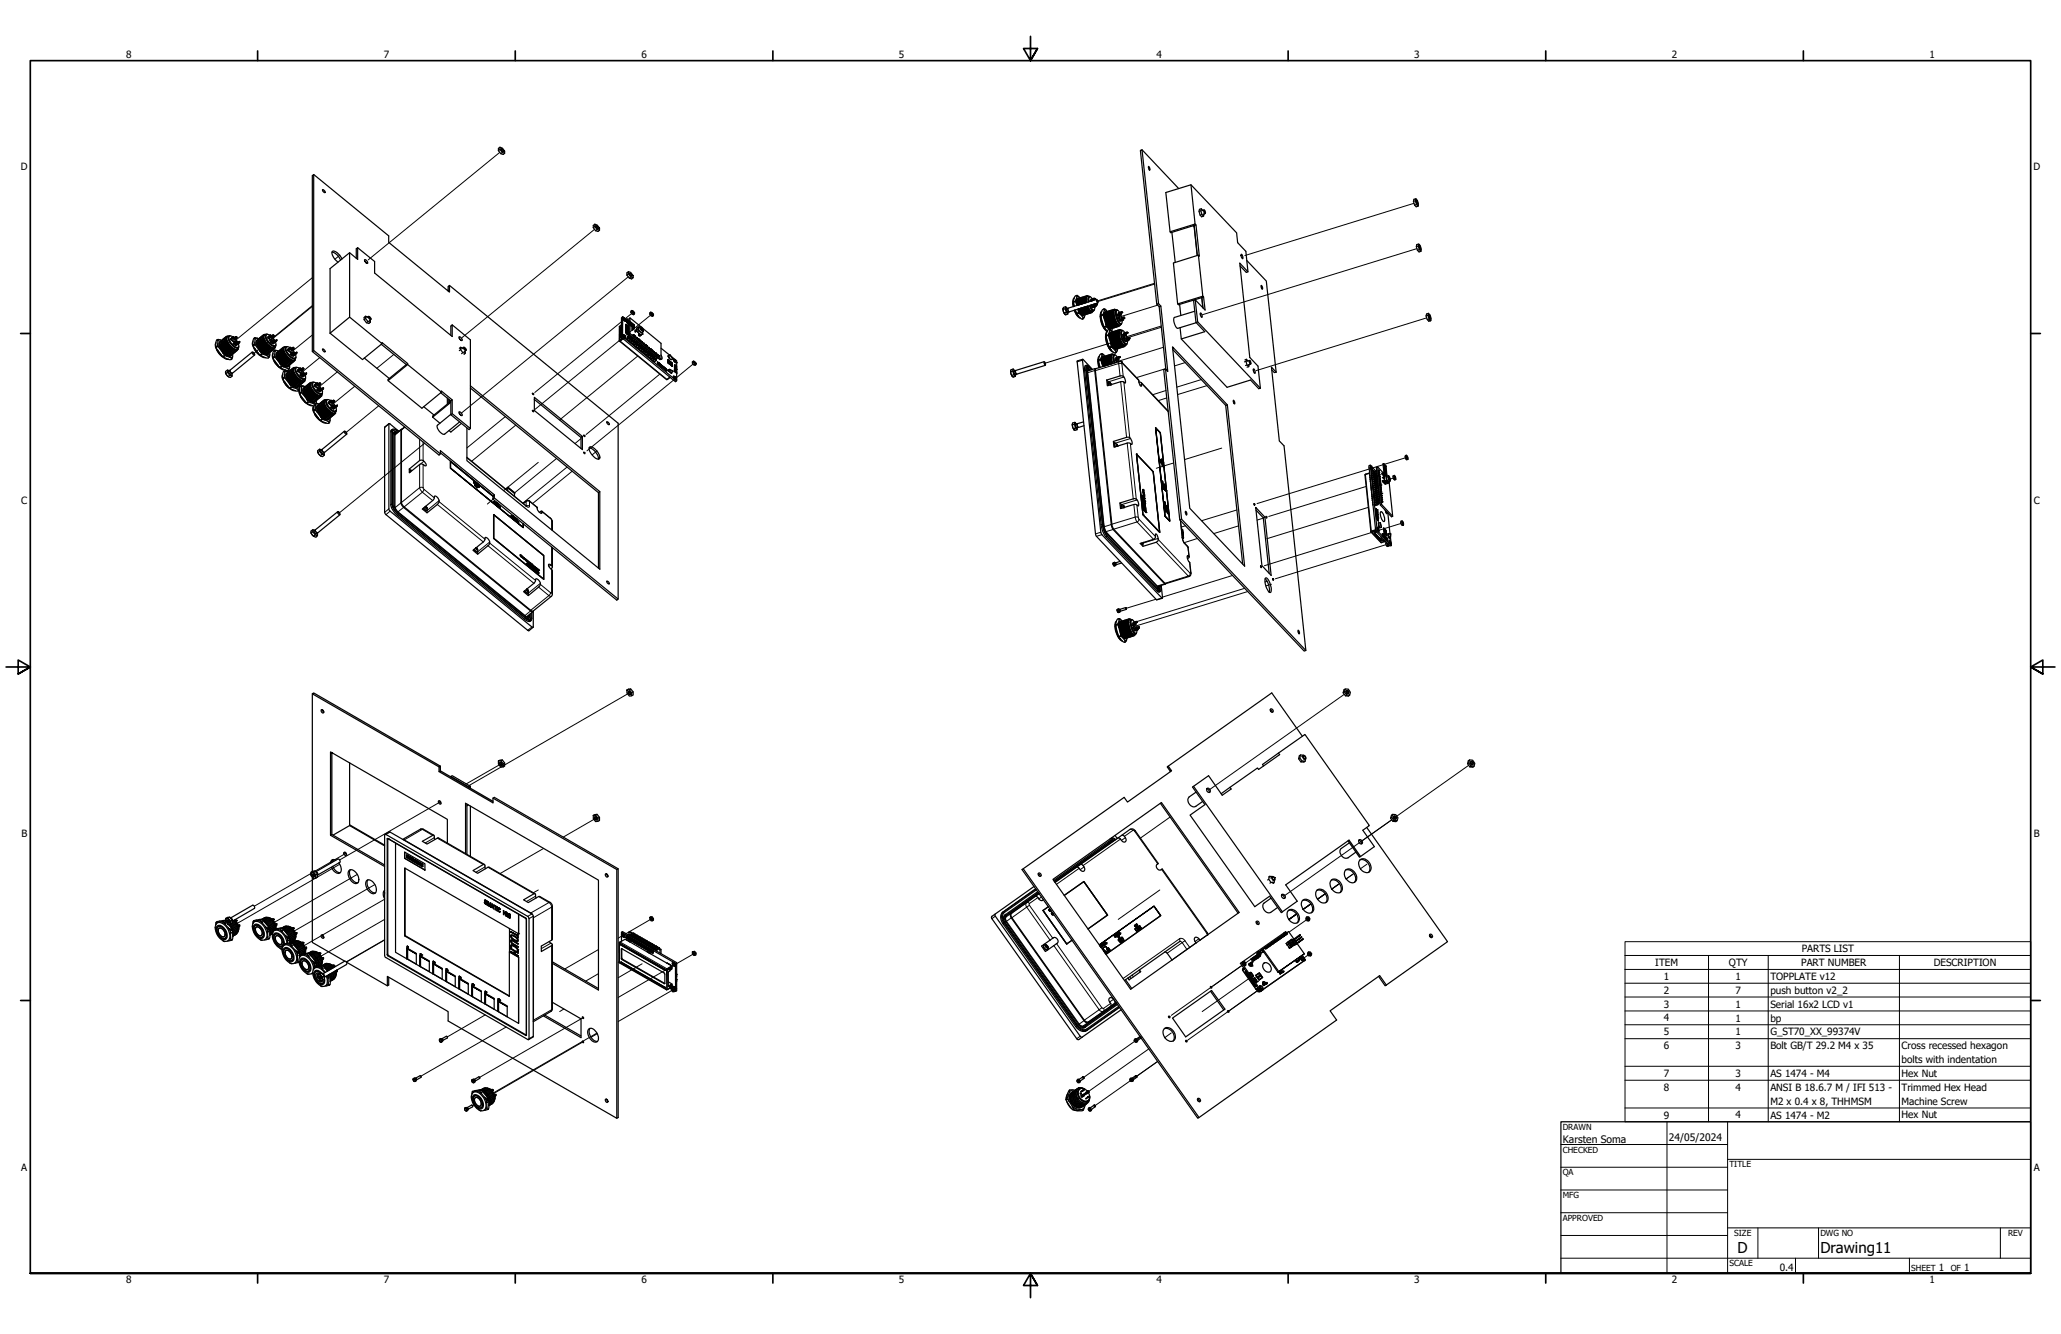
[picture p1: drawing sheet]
<svg xmlns="http://www.w3.org/2000/svg" width="864mm" height="559mm" viewBox="0 0 864 559" stroke-linecap="round" stroke-linejoin="round" font-family="sans-serif">
<defs><g id="words">
<g font-size="6.3">
<text x="728.1" y="524.9">D</text>
<text x="762.8" y="525">Drawing11</text>
</g>
<g font-size="4.3">
<text x="654.8" y="478.6">Karsten Soma</text>
<text x="699.3" y="478">24/05/2024</text>
</g>
<g font-size="4.2">
<text x="52.8" y="24.4">8</text>
<text x="160.8" y="24.4">7</text>
<text x="268.7" y="24.4">6</text>
<text x="376.7" y="24.4">5</text>
<text x="484.6" y="24.4">4</text>
<text x="592.6" y="24.4">3</text>
<text x="700.5" y="24.4">2</text>
<text x="808.5" y="24.4">1</text>
<text x="8.8" y="71.4">D</text>
<text x="852" y="71.4">D</text>
<text x="8.9" y="211.1">C</text>
<text x="852.2" y="211.1">C</text>
<text x="9" y="350.8">B</text>
<text x="852.2" y="350.8">B</text>
<text x="755" y="398.9">PARTS LIST</text>
<text x="693.6" y="404.7">ITEM</text>
<text x="724.5" y="404.7">QTY</text>
<text x="754.7" y="404.7">PART NUMBER</text>
<text x="810.3" y="404.7">DESCRIPTION</text>
<text x="697.2" y="410.5">1</text>
<text x="727.3" y="410.5">1</text>
<text x="741.8" y="410.5">TOPPLATE v12</text>
<text x="697.2" y="416.3">2</text>
<text x="727.3" y="416.3">7</text>
<text x="741.8" y="416.4">push button v2_2</text>
<text x="697.2" y="422.1">3</text>
<text x="727.3" y="422.1">1</text>
<text x="741.8" y="422.1">Serial 16x2 LCD v1</text>
<text x="697.2" y="427.9">4</text>
<text x="727.3" y="427.9">1</text>
<text x="741.8" y="428">bp</text>
<text x="697.2" y="433.7">5</text>
<text x="727.3" y="433.7">1</text>
<text x="741.8" y="433.7">G_ST70_XX_99374V</text>
<text x="697.2" y="439.5">6</text>
<text x="727.3" y="439.5">3</text>
<text x="741.8" y="439.5">Bolt GB/T 29.2 M4 x 35</text>
<text x="796.8" y="439.5">Cross recessed hexagon</text>
<text x="796.8" y="445.4">bolts with indentation</text>
<text x="697.2" y="451.1">7</text>
<text x="727.3" y="451.2">3</text>
<text x="741.8" y="451.2">AS 1474 - M4</text>
<text x="796.8" y="451.1">Hex Nut</text>
<text x="697.2" y="456.9">8</text>
<text x="727.3" y="456.9">4</text>
<text x="741.8" y="457">ANSI B 18.6.7 M / IFI 513 -</text>
<text x="796.8" y="457">Trimmed Hex Head</text>
<text x="741.8" y="462.8">M2 x 0.4 x 8, THHMSM</text>
<text x="796.8" y="462.8">Machine Screw</text>
<text x="697.2" y="468.6">9</text>
<text x="727.3" y="468.5">4</text>
<text x="741.8" y="468.6">AS 1474 - M2</text>
<text x="796.8" y="468.5">Hex Nut</text>
<text x="8.9" y="490.5">A</text>
<text x="852.2" y="490.5">A</text>
<text x="745.7" y="532.6">0.4</text>
<text x="812.4" y="532.6">1</text>
<text x="823" y="532.6">1</text>
<text x="52.8" y="537.5">8</text>
<text x="160.8" y="537.5">7</text>
<text x="268.7" y="537.5">6</text>
<text x="376.7" y="537.5">5</text>
<text x="484.6" y="537.5">4</text>
<text x="592.6" y="537.5">3</text>
<text x="700.5" y="537.5">2</text>
<text x="808.5" y="537.5">1</text>
</g>
<g font-size="3.5">
<text x="654.8" y="473.2">DRAWN</text>
<text x="654.8" y="482.8">CHECKED</text>
<text x="724.7" y="488.9">TITLE</text>
<text x="654.8" y="492.3">QA</text>
<text x="654.8" y="501.8">MFG</text>
<text x="654.8" y="511.4">APPROVED</text>
<text x="726.7" y="517.7">SIZE</text>
<text x="762.8" y="517.7">DWG NO</text>
<text x="841.4" y="517.7">REV</text>
<text x="724.7" y="530.4">SCALE</text>
<text x="800.9" y="532.6">SHEET</text>
<text x="817.4" y="532.6">OF</text>
</g>
</g></defs>
<!-- layer: Tweak Trail (ANSI) -->
<g fill="none" stroke="#000" stroke-width=".42">
<path d="M209.4 63.8l-55.1 45M249.1 96.1l-55.5 45.3M592.5 85.2l-70.9 21.9M130.9 116.3l-33 26.9M142.4 106.9l-2.1 1.7M263.3 116l-69.9 57M483.7 118.7l-24 7.4M483.8 119l-23.7 7.3M593.7 104.1l-89.8 27.7M130.9 128.3l-17.4 14.2M130.9 128l-24.7 20.2M260.4 134.7l-36.3 29.7"/>
<path d="M264.7 131.3l-3.3 2.6M272.6 132l-11.2 9.1M485.1 127.8l-16.2 5M486.5 136.6l-15.4 4.8M486.6 137.1l-48.9 15.1M597.8 133.2l-71.4 22.1M130.9 140.3l-9.1 7.4M134 149.8l-8.1 6.6M141.4 155.8l-8.4 6.8M165 148.5l-7.1 5.8M260.7 141.7l-36.5 29.7M267.2 149.2l-32.7 26.7"/>
<path d="M276.5 156.7l-30.9 25.3M282.2 159.3l-36.3 29.5M290.4 152.5l-7.5 6.2M487.5 145.5l-19.6 6.1M488.4 154.4l-12.2 3.8M496.6 151.9l-4.5 1.4M503.4 159l-10.3 3.2M148.7 161.8l-10 8.1M158.7 170l-13.9 11.4M211.8 174.5l-16.2 13.1M216.2 178.1l-18.6 15.1M223.7 171.9l-.5 .4"/>
<path d="M223.7 164.8l-.5 .4M488.6 163.6l-5.6 1.8M488.9 166.7l-3.6 1.1M505.7 161.5l-12.3 3.8M177.9 185.7l-35.9 29.3M225.6 193.7l-14.6 11.8M233.2 192l-17.6 14.4M237.6 195.6l-18.5 15.2M239.8 197.4l-16.7 13.5M243.5 183.7l-2.6 2.1M245.2 182.3l-.5 .4M245.2 189.5l-.5 .4"/>
<path d="M250.2 188.8l-2.1 1.8M491.8 193.9l-7.3 2.3M511.9 187.7l-15.6 4.8M573.7 196.5l-47 14.4M588.9 191.8l-14.4 4.4M206.6 209.1l-2.4 2M518.3 213.6l-14.8 4.5M526 211.2l-.5 .2M529.3 217l-2.6 .9M531.1 216.5l-.6 .2M572.5 203.8l-40.9 12.5M573.3 212.5l-42.5 13.2"/>
<path d="M583.8 200.3l-1.3 .4M587.1 219.3l-9.7 2.9M496.8 220.2l-1.8 .6M501.8 225.6l-5.6 1.7M519 220.3l-10.4 3.2M528.8 237.3l-.5 .1M576.5 222.5l-46.7 14.5M580.8 228.2l-46.4 14.2M484.4 251l-12.5 3.8M516.5 241l-29.4 9.1M521.5 246.4l-45.1 13.9M522.9 247.8l-47.9 14.7"/>
<path d="M531 243.5l-1 .3M532.8 244.7l-2.4 .7M533.8 242.6l-.5 .2M264 290.1l-67.5 39M563.3 290.8l-56.6 40M564.3 290.1l-.1 .1M210.2 319.8l-14.8 8.6M616.5 319.8l-.2 .2M184.6 335.9l-42.3 24.3M615.4 320.6l-30.1 21.3M145 357.4l-12.9 7.5M227.8 355.4l-18.2 10.5"/>
<path d="M249.9 342.6l-13.9 8M490.3 342.3l-12.5 8.8M583.2 343.4l-44.9 31.8M584.4 342.5l-.3 .3 .2-.2M130.3 365.9l-23.7 13.7M142.4 362l-43 24.8M149.7 366.3l-34.7 20M157.1 370.5l-33.7 19.5M161.2 376.7l-33.8 19.4M225.6 372.8l-2.1 1.2M486 372.8l-17.4 12.3M549.3 378.7l-3.3 2.2 2.8-1.9"/>
<path d="M555.3 374.4l-3.2 2.3 2.7-2M561.3 370.1l-3.3 2.3 2.8-1.9M567.3 365.9l-3.2 2.3 2.7-1.9M572.8 362l-2.8 1.9M161.2 385.1l-26.6 15.4M161.2 393.6l-16.1 9.3M161.2 393.8l-16 9.2M250.8 397.8l-14.1 8.1M261.4 391.6l-2.4 1.4M273 384.9l-10.7 6.2M290.9 399.4l-7.4 4.3M526.9 399.8l-5.8 4.2 .2-.2"/>
<path d="M527.5 399.4h.1M542.8 383.2l-2.7 2 3.1-2.3-3.1 2.3M547.4 385.3l-7.3 5.2M548.1 384.9h-.1M548.7 399.6h.1M250.8 407.9l-5.4 3.1M259.5 402.8l-.5 .3M269 403.7l-10 5.9M282.1 414.6l-23.1 13.3M282.7 404.1l-23.7 13.7M507.7 413.4l-.5 .4M508.2 413.1l12.2-8.7-29.6 20.9"/>
<path d="M523.2 410l-19.5 13.7M527.5 414.6l-.1 .1M528.4 414l-.2 .1M548.1 400l-2.6 1.9M203.3 425.1l-15.8 9.2M212.1 430.2l-35.7 20.6M236.3 422.7l-1.8 1M244.5 436.3l-37.6 21.7M244.5 426.2l-43.5 25.1M250.1 432.8l-43.3 25M250.3 433l-2.7 1.5M477.9 434.5l-23.9 16.9"/>
<path d="M481.4 439.4l-27.2 19.2M490.2 425.8l-.5 .3M490.8 432.7l-2.7 2M497.3 435.9l-.5 .3M514.9 423.5l-.5 .4M515.2 423.3l11.7-8.3-29.2 20.7M485.1 444.6l-26.4 18.6M198.6 462.9l-.5 .3"/>
</g>
<!-- layer: Visible (ANSI) -->
<g fill="none" stroke="#000" stroke-width=".51">
<path d="M131.4 73.1v73.7M135.2 79.4a.98 .98 0 0 1 .9 1.3l-.9-.8zM208.9 63.1l1 1.3 1 .3 .6-.5M209.5 61.7l1 .3 1 1.3v.9l-1-.3-1-1.3zM209.5 61.7l-.6 .5v.9M209.5 62.6l-.6 .5M210 62.7v-.2a.72 .72 0 0 1 .8 1l-.2-.1M210 62.4a1.07 1.07 0 0 1 .9 1.2l-.6-.4zM210.5 63.9l-.6 .5M478.5 62.7l15.4 16.3M481.3 69.7h.1a.92 .92 0 0 1 .2 1.5zM499 77.4l1.8 16.5-10.5 3.2"/>
<path d="M248.6 95.4l1 1.2 1 .4 .6-.5M249.2 93.9l1 .3 1 1.3v1l-1-.4-1-1.2zM249.2 93.9l-.6 .5v1M249.2 94.9l-.6 .5M249.7 95v-.2a.67 .67 0 0 1 .7 .2 .67 .67 0 0 1 0 .8l-.1-.1M249.7 94.6a.86 .86 0 0 1 .8 1.2l-.7-.6zM250.2 96.1l-.6 .5M491 97.3l1.4 12.6M499.9 94.6l.5 .4M500.4 94.4l-9.8 3.1-.3-.4-1.8-16.5 10.5-3.2 19.2 20.1 .4 4.2 3.4 3.6 .9 8.6M500.4 94.4l1.3 12.7M500.8 93.9l.3 .3-.7 .2"/>
<path d="M501.1 94.2l1.4 13.1-.3-.4-10.5 3.3 1.8 17.1 .3 .3 10.5-3.2-.3-.3M503.2 88.3l-.8 .2M503.4 87.4l-.8 .3-.2 .8 .5 1.6 .6 .7 .8-.2M503.6 89.9l-.7 .2M504 88.1l-.6-.7-.2 .9 .4 1.6 .7 .7 .2-.9M504.4 87.9l-.8 .4M504.7 88.1l.3 1.2-.4-.6zM504.8 88.1h-.4l.1 .9 .5 .5 .1-.3M505 89.5l-.9 .3M593.1 84.1l-.8 .2M593.3 83.2l-.8 .3-.2 .8 .4 1.6 .7 .7 .8-.2 .2-.9-.5-1.6-.6-.7-.2 .9 .4 1.6 .7 .7M593.4 84.3l.4 .3-.1 .8"/>
<path d="M593.4 84.1l.1-.1a1.07 1.07 0 0 1 .4 1.5zM593.5 85.7l-.8 .2M139.1 105.6a5.3 5.3 0 0 1 3.6 3.3M143.3 108.5a4.4 4.4 0 0 0-4-3.2 3.6 3.6 0 0 0 1.9 4.1l.4 .5M146.5 105.9v26.9l-8.2 6.8M149.3 108.1v-3.9l.6-.4v4.8l-3.4-2.7-8.2 6.6v27.1M149.9 103.8l7.1 5.7v4.9l32.5 26.6v-4.9l-.6 .5v3.9M152.8 109.4l.6 .7-.7-1.1a1.04 1.04 0 0 1 1.1 .2 1.04 1.04 0 0 1 .3 1.1l-.7-.2M188.3 119.6l70.7 57.7v73.7M262.7 115.3l1 1.2 1 .3 .6-.5M263.3 113.8l1 .3 1 1.3v.9l-1-.3-1-1.3zM263.3 113.8l-.6 .5v1"/>
<path d="M263.3 114.7l-.6 .6M263.8 114.5a.81 .81 0 0 1 .8 .3 .81 .81 0 0 1 0 .9l-.7-.6zM263.8 114.9v-.2a.73 .73 0 0 1 .8 .9h-.2M264.3 116l-.6 .5M502.2 106.9l1.8 17.2-10.5 3.2M519.6 111.4l2.6 2.7 .7-.2-3.4-3.7 4.2 39.5 3.4 3.7 1 9.2M520.1 106.6a1.36 1.36 0 0 1 .5 1.8l-.5-1zM522.4 109.1l8.2 8.6 4.1 38.2M528.5 119.6h.1a.89 .89 0 0 1 .2 1.4zM594.3 103.1l-.8 .2M594.5 102.2l-.8 .2-.2 .9 .4 1.5 .7 .7 .8-.2 .2-.8-.5-1.6-.6-.7-.2 .9 .4 1.5 .7 .7M594.6 103.3l.4 .3-.1 .8"/>
<path d="M594.6 103.1l.1-.1a1.07 1.07 0 0 1 .4 1.5zM594.7 104.6l-.8 .2M146.5 132.8l13.6 11.2-8.2 6.6-13.6-11M152.6 133.9l.9 1.3 1.1 .3 .6-.5M153.2 132.5l-.6 .5v.9M153.2 133.4l-.6 .5M154.1 132.8l-.9-.3v.9l1 1.3 1 .3-.1-1M154.2 134.7l-.7 .5M154.4 132.6l-.7 .5M154.6 132.7a.63 .63 0 0 1 .6 .2 .63 .63 0 0 1 0 .7zM154.7 132.6l-.2-.1a.82 .82 0 0 0 .1 .9 .82 .82 0 0 0 .8 .3v-.2M155.4 133.8l-.7 .6"/>
<path d="M187.8 121.9v-1.9l.5-.4v2.8l-25.4-20.9v-2.7l-31.5-25.7-.5 .5v73.7M189.5 136.1l7.6 6.3v37.1l-7.6-6.2M260.3 137.5v3.7zM260.3 137.4l.1 .1M260.4 136.7l-.5 .5-.1 4.1 .6-.2M260.4 137l-.3 .5v3.9M260.4 136l-.9 .8v5.8M260.4 137.2l-.1 4M260.9 132.7v8.3l22.6 18.5M260.9 132.7l-.5 .4v8.3l22.6 18.5 .5-.4M260.9 132.7l.6 .4M261 133.1a1.16 1.16 0 0 1 1.1 1.5l-.7-.5z"/>
<path d="M261 133.1a1.22 1.22 0 0 0 1.3 1.5M261.3 133.3l.8 .8a.61 .61 0 0 1-.8-.8zM261.9 133.4l.9 .8M262.2 135.9l.1 3.5zM262.2 139.4l.6 .5M262.3 135.9l.5 .5M262.3 138.9v.5l.5 .5-.5-.5M262.3 137.7v.5l.5 .5-.5-.4v.5l.5 .5-.5-.4M262.3 136.6v.5l.5 .4-.5-.3v.5l.5 .5-.5-.5M262.3 136v.5l.5 .5-.5-.4M262.3 136l.5 .5zM262.3 136.7l.5 .3"/>
<path d="M262.3 137.2l.5 .4M262.3 137.8l.5 .4M262.3 138.4l.5 .3M262.3 138.9l.5 .4M262.6 134.9h.1M262.6 134.3h.1M262.6 133.7h.1M262.6 134.9v.3M262.6 134.4v.2M262.6 133.8v.2M262.6 134.9v.3l2.8 2.3M262.6 134.3v.3l2.8 2.3"/>
<path d="M262.6 133.7l2.9 2.7M262.6 134.8h.2M262.6 134.2h.2M262.6 133.7h.2M262.8 134.8l2.8 2.3 .1 .5M262.8 134.8l2.9 2.7-.7 .9M262.8 134.2l2.8 2.3 .1 .5M262.8 134.2l2.9 2.6v.4M262.8 133.7l2.8 2.3 .1 .4M262.8 133.7l2.8 2.4 .1 .5M263 135.5l.1 .1M263.1 139.5l.4 .5"/>
<path d="M263.1 139l.4 .3M263.1 138.4l.4 .3M263.1 137.9l.4 .2M263.1 136.7l.4 .2M263.1 139.5l.4 .3-.4-.3M263.1 135.6l.4 .7-.3-.6M263.1 137.2l.4 .3M263.1 137.2v.1M263.1 138.3v.1M263.1 139.4v.2M263.3 135.1v.1M263.5 135.3v.1"/>
<path d="M263.5 136l.1 4.4M263.6 134.2v-.7l.4-.3 4.6 3.7M263.6 134.7v.1M264 133.2v1.4M264 135.1v.1M264 135.7v.1M264 136.3v3.4M264.4 130.9l.5 .7 .6 .2 .4-.3M264.7 130l1.2 .9v.6l-.6-.2zM264.7 130l-.3 .4v.5M264.7 130.6l-.3 .3M264.9 137h-.1"/>
<path d="M265 130.7l.3-.1 .1 .4M265 137.2h.1M265.1 130.4l.5 .7zM265.1 137.2l-.3 .3M265.1 136.6l-.1 .1M265.2 136.7h.1M265.2 137.3l-.4 .3M265.3 131.3l-.4 .3M265.4 137.5l-.6 .5M265.4 137.5l-.6 .7M265.4 137.5l-.4 .3M265.4 136.8v.1"/>
<path d="M266.6 138.4l-.4 .5zM266.8 138.2l-.6 .3v.3M266.8 138.4l1.9 1.9 .6-.5v-.7M266.8 138.6l-.7 .5M266.8 138l-.7 .5M266.8 138.7l-.6 .4M267.4 137l.1 1.4 1.8 1.4M267.4 137l.4 .2M267.4 137l-.6 .5v.9M267.7 139.6l-.2 .1M267.8 139.6l-.1 .2M268.2 136.9a1.25 1.25 0 0 0-.6 1.3 1.25 1.25 0 0 0 1 1l.4 .1 .6-.6"/>
<path d="M268.2 136.8a1.52 1.52 0 0 1 1.2 2 1.8 1.8 0 0 1-1.2-2zM268.4 137.4l.3 .2v-.5l.7 1.2-.4-.3v.5l-.3-.3zM268.7 137.6l-.1 .1M269 137.4l-.3 .3M269 138l-.2 .3M269 137.9l-.3 .2M269.2 137.4l7.8 6.4v6.6M269.4 138.1l-.2 .1M272.3 131.6l.6 .7 .5 .2 .4-.3M272.7 130.7l1.1 .9v.6l-.6-.2zM272.7 130.7l-.4 .4v.5M272.7 131.3l-.4 .3"/>
<path d="M273 131.4l.2-.1v.4M273 131.1l.4 .7zM273.2 132l-.3 .3M446.2 131.6l.3 .3 .9-.3M446.3 129.3l.5 1.6 .6 .7 .2-.9M446.3 129.3l-.8 .3M446.5 128.5l-.9 .3-.1 .4 .1 1.2 .6 1.2-.6-1-.1-1.3M446.8 130.9l-.9 .2M447.2 129.3l-.7-.8-.2 .8M447.4 129.2l.4 1.4M447.4 129.2l-.5 .1M447.5 129.1v.8l.6 .7"/>
<path d="M447.5 129.1l-.1 .1M447.8 130.6h.2M447.9 130.6l-.6 .1M449.6 126.2l.1 2.3M449.8 126.2v.9M449.8 126.8l.2 1.5M450.1 130l1.4 2.3M450.2 124.8a3.2 3.2 0 0 0-.4 3.6M450.2 126.4l-.4 .6 .4 1.3M450.3 129.9a4.1 4.1 0 0 0 2.3 3.3M450.3 126.3l.5-.4 .6-1.9-.2-.2-.7 .2-.3 .7-.4 1.3 .4 .4M450.3 126.3l.5 .4 .4 1.3"/>
<path d="M450.3 126.3l-.1 .1M450.5 129.9l.9 1.8M450.6 129.9l.3 1 .6 .4M450.8 130.7l.5 1M451.2 123.8l1.2 1M451.2 126v.4M451.3 125.7l-.1 .3M451.3 125.8l-.1 .2M451.4 131.8l.5 .6M451.5 131.3l-.2 .3 1.2 1.5M451.5 125.2h-.1M451.6 125.7l.1 2.1z"/>
<path d="M451.6 131.2l.7 .1 1.5 1.7 .2 .4-.4 .2M451.6 131.2l-.1 .1M451.7 129.5l.2 1.1-.3 .6M451.8 125h-.1a2.55 2.55 0 0 0-.3 2.9M451.9 129.4l1.2 2.2M451.9 125l-.4 .2-.2 .5 .2 2.2M451.9 129.4l1.1 2.2 .6 .5h.4M451.9 129.4l1.2 2.2 .6 .4h.5M452 125.5l.1 2.2M452 125.6l.1 2.1M452.1 130l1.1 1.6M452.2 129.3l1.3 2.2z"/>
<path d="M452.2 124.9a2.15 2.15 0 0 0-.4 2.9M452.3 125.4l.1 2.2-.1-2.1M452.3 129.3a2.68 2.68 0 0 0 2.2 2.6M452.5 133.1l1.1 .5M452.6 124.8l-.4 .2-.3 1 .3 1.7M452.6 125.3l.2 2.2zM452.6 129.2l1.2 2.2 .6 .4h.5M452.9 124.7l-.4 .1-.2 .6 .2 2.2M452.9 129.1l1.3 2.2 .5 .4 .5-.1M453 131.6l.8 .5M453.2 129l1.3 2.2M453.2 124.6a2.15 2.15 0 0 0-.4 2.8"/>
<path d="M453.3 129l1.2 2.1M453.3 125.2l.2 2.1zM453.3 129l1.2 2.2 1 .4M453.6 124.5l-.4 .2-.2 .5 .1 2.2-.2-1.9 .1-.3 .1 2.2M453.6 133.6l-.1 .1M453.6 125l.2 2.2zM453.6 128.9l1.3 2.2 .5 .4 .5-.1M453.8 131.4l-1.2-2.2 1.2 2.2M453.9 124.4l-.4 .1-.2 .6 .2 2.2M454 128.8l1.2 2.1 .5 .5 .5-.1M454 124.9l.1 2.2zM454.2 131.3l-1.3-2.2 1.3 2.2"/>
<path d="M454.2 128.7l1.3 2.2M454.2 124.3a2.15 2.15 0 0 0-.4 2.8M454.3 128.7l1.2 2.1M454.3 124.8l.2 2.1zM454.3 128.7l1.2 2.2 1.1 .4M454.6 128.6l1.3 2.2M454.6 128.6l1.3 2.1M454.6 124.2l-.4 .1-.2 1 .2 1.8M454.7 124.7l.1 2.2zM454.7 128.6l1.2 2.1 .5 .5 .5-.1M454.7 131.9l-.5 1.3-.4 .3M454.9 131.1l-1.3-2.2 1.3 2.2"/>
<path d="M454.9 128.5l1.3 2.2M454.9 124.1l-.4 .1-.2 .6 .2 2.1M455 124.6l.1 2.1M455 124.7l.2 2-.2-1.4M455.2 130.9l-1.3-2.1 1.3 2.2M455.2 128.4l1.4 2.2zM455.2 124a2.15 2.15 0 0 0-.3 2.8M455.2 124l.7 .1a.83 .83 0 0 0-.9 .3 .83 .83 0 0 0 0 .9zM455.4 128.3l1 2.1a.73 .73 0 0 0 .6 .6 .73 .73 0 0 0 .8-.4M455.5 124.1l1.2 .2-.4-.1-.3 .4 .1 1.9M455.6 124.1l-.4 .8 .1 1.8M455.7 128.3l1.2 2.1-1.2-2.1"/>
<path d="M456.2 130.6l-1.3-2.1 1.3 2.1 .6 .5 .5-.1M456.6 124.3l-.4 .2-.2 .5 .1 1.4M456.8 130.3l-1.2-2a2.66 2.66 0 0 0 1.9 2.4M456.8 127.9l1.3 2 .4-.1 .2-1.1M457.3 127.8h-.2M457.3 126l-.2 .2M457.3 126l.5-.1-.5 .1M457.3 126v.1M457.3 125.7h.1M457.3 126h.1M457.3 126l-.1 .1M457.5 128.4l1.5-.4 .3 .3-1.5 .6z"/>
<path d="M457.6 125.2l-.7-.9h-.4l-.2 2.1M457.6 127.6l.1 .7-.2-.6M457.8 130.6l-.3 .1M457.8 125.7l-1.1 .3v.2M458 128.5h.8zM458.2 125l-1.1 .3 .2 .4M458.2 125.8l-.4-.1v.2M458.2 125.2l-1.1 .3M458.3 125.3l-.6 .2 .3 .1 .4-.3-.6 .1M458.3 125.3h.1M458.3 129.9l-.4 .1-.6-.5-.7-1.5 1 2 .5 .2 .4-.3-.7 .7M458.3 125.2l.3 .3 .4-.2"/>
<path d="M458.5 127.4h.1M458.5 128.1l.2 .1M458.5 128.3l-1 .3M458.6 127.6l.7-.1-.6 .3zM458.6 125.5l-.4 .1 .1 .2M458.7 128.3l-.6 .2M458.7 125l.3 .3-.3-.3-.5 .2 .5-.2M459 128.1l-.3 .1 .2 .3M459.2 127.5l-.6 .3M459.3 127.2l-1.1 .3v.7l1-.4M459.3 127.2h.4v.4l-.3 .2zM459.4 128h-.4l.3 .3"/>
<path d="M459.4 125.5a.97 .97 0 0 1 .5 1.4zM459.5 125.4l-12 3.7M459.7 127.2v.4M459.8 127.7l-.4 .1M460 126.9l-11.9 3.7M461.1 131.8a8.8 8.8 0 0 0 1.9 6.2M461.3 131.8v1M461.3 132.5a10.1 10.1 0 0 0 1.6 4.9l-.6-1.1M461.6 130.5a4.1 4.1 0 0 0-.1 4.2 6.2 6.2 0 0 0 2.4 4.1M461.6 132l-.3-.3 .5-1.6a.68 .68 0 0 1 1.1-.4l-.6 1.7-.6 .6M461.6 132l-.2 1.1 1 3.4 .6 .4M461.6 132h.1"/>
<path d="M461.7 132l.6 .4 .9 3 .2 .8-.3 .6M462.7 129.5l1.2 1M462.8 131.4l-.1 .7M462.9 137.5l.5 .5M463 136.9l-.2 .4 1.1 1.4M463 130.8l-.1 .1M463.1 136.8l.7 .2 1 1M463.1 136.8l-.1 .1M463.2 134.7l1.4 2.6M463.3 130.6h-.1a4.5 4.5 0 0 0 .3 4.8l.2 .6a2.19 2.19 0 0 0 1.8 1.8v-.1M463.4 130.7h-.2a4.5 4.5 0 0 0 .3 4.6l1.3 2.2 .9 .1M463.5 131.2a8 8 0 0 0 1.8 5.9"/>
<path d="M463.5 131.3a7.9 7.9 0 0 0 1.8 5.7M463.6 135.7l1.1 1.6M463.7 130.6h-.2a6.1 6.1 0 0 0 1 5.9l.8 1h.7M463.9 139.1a3.7 3.7 0 0 0-.2 4 6.2 6.2 0 0 0 2.6 4.3M464.1 130.5h-.2a3.8 3.8 0 0 0 .2 4.2l1.2 2.4 .7 .4 .3-.1M464.4 130.4h-.2a4.5 4.5 0 0 0 .3 4.5l1.3 2.3 .9 .2M464.5 130.9a8 8 0 0 0 1.8 5.9M464.5 130.9a7.9 7.9 0 0 0 1.8 5.8M464.5 137.4l.8 .3M464.7 130.3l-.1-.1a6.1 6.1 0 0 0 .9 5.9l.8 1.1h.7M464.8 130.8a8.4 8.4 0 0 0 1.9 5.9 7.7 7.7 0 0 1-1.9-5.9zM464.9 138l1.3 1"/>
<path d="M464.9 137.1a8.5 8.5 0 0 1-1.8-5.8 8.4 8.4 0 0 0 1.9 5.9M465 140l-.1 .6M465.1 130.2h-.2a3.8 3.8 0 0 0 .2 4.2l1.2 2.4 .7 .4 .4-.1M465.3 139.3l-.2 .1M465.3 139.8a8.7 8.7 0 0 0 1.9 5.9 8.7 8.7 0 0 1-1.9-5.9zM465.4 130h-.1a4.5 4.5 0 0 0 .2 4.6l1.4 2.2 .8 .2M465.5 130.6a8 8 0 0 0 1.9 5.9M465.5 130.6a7.7 7.7 0 0 0 1.9 5.8M465.5 139.1l.1 .1M465.6 139.2h-.1a5 5 0 0 0 .4 4.9l.8 1.5a.85 .85 0 0 0 1.2 .6M465.6 137a8.8 8.8 0 0 1-1.8-5.9 7.7 7.7 0 0 0 1.9 5.9M465.6 139.1h-.1a4.5 4.5 0 0 0 .2 4.8 2.56 2.56 0 0 0 2 2.4v-.1"/>
<path d="M465.7 139.8a7.9 7.9 0 0 0 1.9 5.8 7.9 7.9 0 0 1-1.9-5.8zM465.7 130l-.1-.1a6.1 6.1 0 0 0 .9 5.9l.9 1 .7 .1M465.9 139.1h-.1a5.9 5.9 0 0 0 .7 5.6l1.1 1.3 .6 .1M466 136.8a8.8 8.8 0 0 1-1.9-5.8 8.7 8.7 0 0 0 1.9 5.9M466.1 129.9h-.1a3.8 3.8 0 0 0 .1 4.1l1.3 2.5 .6 .4 .4-.1M466.2 130.4a8.7 8.7 0 0 0 1.9 5.9M466.2 130.4a8.7 8.7 0 0 0 1.8 5.8M466.2 137.5l-.4 1.1M466.3 139h-.1a3.8 3.8 0 0 0 .1 4.2l1.3 2.4 .6 .5 .4-.2M466.4 129.7h-.1a4.5 4.5 0 0 0 .2 4.6l1.4 2.2 .9 .2M466.6 138.9h-.1a4.6 4.6 0 0 0 .2 4.6l1 1.8a.85 .85 0 0 0 1.2 .6M466.7 139.4a7.9 7.9 0 0 0 1.9 5.9 7.9 7.9 0 0 1-1.9-5.9z"/>
<path d="M466.7 129.7a1.27 1.27 0 0 0-.5 1.8 6.7 6.7 0 0 0 2.6 5.2l.5-.4M466.9 138.8h-.1a5.9 5.9 0 0 0 .8 5.6l1 1.3h.7M467 136.5a8.8 8.8 0 0 1-1.9-5.8 8.7 8.7 0 0 0 1.9 5.9M467.3 129.7l.9 .2h-.3a2.64 2.64 0 0 0-.1 3.3 2.55 2.55 0 0 0 2 2.6l.2-.2-.7 .7M467.3 138.7h-.1a3.8 3.8 0 0 0 .1 4.2l1.3 2.4 1 .4M467.3 129.7l-.3 .2M467.4 129.7a.84 .84 0 0 0-1 .4 .84 .84 0 0 0 .1 1 8.7 8.7 0 0 0 1.9 5v-.1a7.5 7.5 0 0 1-1.5-6.1l.1-.1M467.4 129.7h-.7l-.2 1.4M467.6 138.6a1.03 1.03 0 0 0-.6 1.6 6.6 6.6 0 0 0 2.7 5.5l.3-.2M467.7 136.3a8.5 8.5 0 0 1-1.9-5.8 7.7 7.7 0 0 0 1.9 5.8M467.7 139.1a7.9 7.9 0 0 0 1.9 5.9 7.9 7.9 0 0 1-1.9-5.9zM467.9 138.5h-.1a5.9 5.9 0 0 0 .8 5.6l1 1.3h.7"/>
<path d="M468.1 130h-.2a5.4 5.4 0 0 0 1.5 5.7l.4-.1M468.1 139a7.9 7.9 0 0 0 1.9 5.9 8.7 8.7 0 0 1-1.9-5.8M468.2 136a8.1 8.1 0 0 1-1.7-5.7l.3 2.7a3.9 3.9 0 0 0 2.2 3.3h.3M468.3 138.4h-.1a3.9 3.9 0 0 0 .1 4.2l1.3 2.4 1 .4M468.4 133.2l.2 .2M468.5 133l.2 .6zM468.6 138.3a1.06 1.06 0 0 0-.5 1.7 6.6 6.6 0 0 0 2.6 5.4l.3-.2M468.7 131.6l.5-.1 .1 .3-.7 .2zM468.8 131.3v.1M468.8 131.4h.1M468.8 131.8v.2M468.8 131.7v.2"/>
<path d="M468.8 131.7l-.2 .3M468.8 132.2l.4 1.8-.2-1.8M468.9 138.2a2 2 0 0 0-.3 2.6 5.7 5.7 0 0 0 2.4 4.4l.5-.4M468.9 134l1.6-.3 .3 .2-1.5 .7zM468.9 131.8v.1M469.1 130.9l-1-.9a5.1 5.1 0 0 0 1.7 5.6l.4-1.3M469.2 138.4l1.2 .1-.2-.1a4 4 0 0 0 .3 4.5l1.1 1.4 .6-.2-.7 .7M469.3 131.6l-.5 .1M469.3 132l-1.1 .3M469.3 138.4a3.1 3.1 0 0 0 0 3.5l1.3 2.8a8.4 8.4 0 0 1-1.7-6.3l.7-.2-.4-.2-.4 .4-.1 1.2M469.4 132l-.1-.7h.4l.1 .5-.4 .3M469.6 131.9l.4 1.2"/>
<path d="M469.7 130.7l-1.1 .3 .2 .3M469.7 131.3l.1 .5-1.5 .6-.1-.8 1.1-.3M469.7 130.9l-1.1 .3M469.8 130.7h.4M469.8 130.9l-.5 .2M469.8 130.8l.3 .3 .3-.2M470 133.7l.2 .2M470 133.9l-1 .3M470.1 133.3l.7-.1-.6 .3zM470.1 131.1l-.5 .2M470.2 134l-.6 .2M470.2 130.6l.2 .3-.2-.3-.4 .1"/>
<path d="M470.3 138.5l-.2 .1a5.4 5.4 0 0 0 1.5 5.6l.5-.1M470.5 133.8l-.3 .1 .2 .3M470.7 133.2l-.6 .3M470.8 132.8l-1.2 .4 .1 .7 1-.4M470.8 132.8h.4v.5l-.3 .2zM470.9 133.6l-.4 .1 .3 .3M471 139.9v.1M471.2 132.8v.5M471.2 133.3l-.3 .2M471.4 139.4l-1.1-.9a5 5 0 0 0 1.8 5.6l.3-1.3M471.6 139.8l-1.2 .3 .1 .7 1.5-.5-.1-.5M471.9 139.2l-1 .3 .1 .5"/>
<path d="M471.9 139.4l-1 .3M472 139.5l-.5 .1M472 139.5h.1M472.1 139.4l.2 .2 .4-.2M472.3 139.6l-.4 .2M472.4 139.3l-.5 .1 .5-.3 .2 .3M472.4 139.1l.2 .3M485.5 127.2l-7-64.5-.7 .3 6.9 64.4M486.4 128.2l-.9-1-.8 .2 1 1.1M494.3 127.5l.5 4.6M500.6 130.4l-8.5 2.6a4 4 0 0 0 1.4 4.5l7.7-2.3M500.8 125.6l1 9.2"/>
<path d="M501.1 135.1l3.7 3.8-9.8 3.1-.5-4.7M501.1 135.1l.7-.3 26.3 27.8M503 131.1a1.14 1.14 0 0 1 .4 1.8zM503.6 124.7l.5 4.3M504.3 124.4l.7 5.5-4.2-4.3-.7 .2 1 9.3M598.4 132.1l-.9 .2M598.6 131.3l-.8 .2-.3 .8 .5 1.6 .7 .7 .8-.2 .2-.9-.5-1.5-.6-.7-.2 .8 .4 1.6 .7 .7M598.7 132.3l.5 .6-.1 .5M598.7 132.1l.6 1.3a.9 .9 0 0 1-.6-1.3zM598.8 133.7l-.8 .2M90.4 143.7a5.8 5.8 0 0 0 2.9 5.9l1.6 .9h.9M90.4 145.2l.3 .7"/>
<path d="M90.7 145.2v.7l.5 .8M90.8 145.2l1 .4 1.9 2.5 .2 1.1M90.8 145.2l.4-.6 .1-2.2a.8 .8 0 0 0-.8 1.1l-.1 1.5 .3 .2M90.8 145.2h-.1M90.9 146.7l2.2 2.7M91.1 142.2l1.7 .4M91.2 146.6l1.4 2.1M91.2 146.7l1.6 2.1 .9 .5M92.1 144.5a7.1 7.1 0 0 0 3.3 4M92.1 143.2a4.3 4.3 0 0 0 1.8 4.7l2 1.3h.7l.4-.5-.2 .3M92.2 144.8l.1 .2a7 7 0 0 0 2.9 3.4M92.3 144.3a6.9 6.9 0 0 0 3.4 4"/>
<path d="M92.4 143l-.2 .1a4.9 4.9 0 0 0 2.6 5l1.3 .7 1.1-.2M92.5 144.5v.2a7.3 7.3 0 0 0 2.9 3.4M92.6 144.1a7.1 7.1 0 0 0 3.3 4M92.6 146.2l2.1 2.3a1.77 1.77 0 0 0 2.2 .3M92.6 142.7a2.99 2.99 0 0 0 1.1 3.9 3.2 3.2 0 0 0 3.7 1.8M92.7 144.4l.1 .1a7 7 0 0 0 2.9 3.5M92.9 143.8a6.6 6.6 0 0 0 3.3 4.1M92.9 142.6h-.1a3.5 3.5 0 0 0 1.4 4.1l2.2 1.6 .7 .2 .6-.4M93 144.1l1.2 2.1 1.7 1.6M93 149.1l.7 .6M93.2 143.6a7.2 7.2 0 0 0 3.3 4.1M93.2 142.4a2.91 2.91 0 0 0 1 3.8l2.2 1.8 1.1 .2 .4-.2"/>
<path d="M93.2 144l.8 1.5 2.1 2M93.4 143.4a7.1 7.1 0 0 0 3.4 4M93.4 142.1l-.1 .1a4.7 4.7 0 0 0 2.3 4.9l1.8 .9 .8-.3M93.5 143.7v.2a8 8 0 0 0 3 3.4M93.6 147.6l1.3 1M93.7 143.2a6.9 6.9 0 0 0 3.3 4.1M93.7 141.9l-.2 .1a4.6 4.6 0 0 0 2.3 4.8l1.6 1 1.1-.3M93.7 143.4l.2 .2a7.3 7.3 0 0 0 2.8 3.5M93.7 149.3v.4l2 .8M93.9 149.2l.7-.2 2.2 .9 .4 .3-.4 .4M93.9 149.2l-.2 .1M93.9 143a7.5 7.5 0 0 0 3.4 4.1"/>
<path d="M93.9 141.7a3.2 3.2 0 0 0 1.1 3.8 3.3 3.3 0 0 0 3.7 1.8M94 143.3l.1 .1a7.3 7.3 0 0 0 2.9 3.5M94.2 148.1l1 .7M94.2 142.7a6.9 6.9 0 0 0 3.3 4.1M94.2 141.5h-.2a5.1 5.1 0 0 0 2.9 5.3l1.3 .6 .8-.3M94.3 143.1l.1 .2a7 7 0 0 0 2.9 3.4M94.4 142.6a6.9 6.9 0 0 0 3.4 4M94.5 141.3a2.91 2.91 0 0 0 1.1 3.8l2.1 1.8 1.2 .2 .4-.2M94.6 142.8l.8 1.6 2.1 2M94.6 156.3v.2M94.6 156.5l1.2 1.4M94.7 142.4a6.9 6.9 0 0 0 3.4 4"/>
<path d="M94.7 141l-.1 .2a3.5 3.5 0 0 0 1.5 4l2 1.5a.99 .99 0 0 0 1.6-.4M94.8 142.7l.8 1.5 2.2 2M95.2 141a3.2 3.2 0 0 0 1.3 3.9l1 1a1.35 1.35 0 0 0 1.5 .6 1.35 1.35 0 0 0 1-1.3l-.1 .3a2.4 2.4 0 0 1-3.1-1.4l-.7-1.1-.5-1.5 .2-.7 .6-.1-1.3 .4M95.3 155l-.7 .6a2.52 2.52 0 0 0 2 2.5l.7-.6M95.3 156l-.7 .5M95.4 140.9a1.44 1.44 0 0 0-.2 2.4l.5 .8a4.2 4.2 0 0 0 3.7 2.5l.4-.5M95.5 140.8a.9 .9 0 0 0-.9 .4 .9 .9 0 0 0 .1 1l.8 1.8 1.4 1.5M95.7 150.5h1.3M96.1 140.8a2.27 2.27 0 0 0 .8 3.3 2.3 2.3 0 0 0 3 1.3M96.2 155.3l-.9-.3v1l1 1.2M96.3 157.2l-.7 .5M96.3 155.3l-.4 .3"/>
<path d="M96.3 155.1a.94 .94 0 0 0 1 1.2M96.5 149l-.8 .1M97 141.7l.5-.3zM97.1 142.6v-.4l1.3 1.1M97.1 142.5l1.1 1M97.2 156.5l.1 1-1-.3M97.2 156.4l-.4 .3M97.5 141.6l-.9 .6M97.5 141.1l.4-.1-.4 .5zM97.5 141.5h.6M97.5 148.3l-.4 2.1M97.6 141.7l-1 .5v-.3l.9-.7a.83 .83 0 0 0-1.1-.5 .83 .83 0 0 0-.5 1.1 5 5 0 0 0 3.7 3.7l.5-.6-.2-.9"/>
<path d="M97.9 141v.3M98.3 141.7l.4-.3 .2 .3M98.3 141.7l.1 .3 .5-.3M98.3 143.8l.6-.2-.3 .4zM98.3 141.7l.2 .2M98.6 144.3l.5 .4zM98.6 141.3l-.9 .6M98.6 143.2l-.9 .8M98.6 143.2l-.9 .8 .5 .5 .9-.7M98.6 144.3l.3 .4M98.6 141.2l.4-.2 .4 .4-.3 .3zM98.6 143.2l.4-.2 .4 .3-.3 .5"/>
<path d="M98.6 143.5l.2 .2M98.7 142l1 1.5M98.7 143.8l-.2-.2 .1 .2M98.9 141.6l-.7 .1M98.9 143.6l-.7 .2M98.9 141.5v.1M98.9 143.6h.1M98.9 144h.1M99 143v.1M99.4 141.4l-.4-.4-.4 .1-.9 .8 .5 .5 .9-.7M99.4 143.4l-.4-.3-.4 .2 .5 .4M99.9 143.4l-.4 .6z"/>
<path d="M100 143.2l-.9 .9M100 143.2h.1M100.1 143.2l.3-.2-.3 .6zM100.1 143.6l-.9 .7M100.1 143.8l-.8 .7-.1-.4M100.4 143v.3M100.5 143.4l-.5 .2M105.7 147.5l-9.3 7.6a1.2 1.2 0 0 0 1 1.2l9.3-7.6M105.7 147.5a.88 .88 0 0 1 .8 1.3l-.8-.8zM106 143a5.8 5.8 0 0 0 2.9 5.9l1.6 .9h.8M106 144.5l.2 .7M106.3 144.5l-.1 .7 .5 .8 1.7 2.1 .9 .5"/>
<path d="M106.4 144.5l.7 .2 2.1 2.7 .2 1.1M106.4 144.5l.3-.6 .2-2.2a.8 .8 0 0 0-.9 1.1l-.1 1.5 .1 .4 .3-.2M106.4 144.5h-.1M106.4 146l2.2 2.7M106.5 144.3h.1M106.7 141.5l1.6 .4M106.7 145.9l1.5 2.1M107.6 143.8a7.1 7.1 0 0 0 3.4 4M107.6 142.5a4.2 4.2 0 0 0 1.9 4.7l1.9 1.3h.7l.5-.5-.3 .3M107.8 144.1v.2a7 7 0 0 0 2.9 3.4M107.9 143.6a6.9 6.9 0 0 0 3.4 4M107.9 142.3l-.1 .1a4.9 4.9 0 0 0 2.6 5l1.3 .7 1-.2"/>
<path d="M108 143.8l.1 .2a7.3 7.3 0 0 0 2.8 3.4M108.1 143.4a7.5 7.5 0 0 0 3.4 4M108.1 145.5l2.5 2.5a1.38 1.38 0 0 0 1.9 .1M108.2 142l-.1 .2a3.6 3.6 0 0 0 1.4 4l2.2 1.6 .9 .2 .4-.3M108.3 143.7v.1a7 7 0 0 0 3 3.5M108.5 143.1a6.6 6.6 0 0 0 3.3 4.1M108.5 141.9a2.99 2.99 0 0 0 1 3.8 3 3 0 0 0 3.7 1.7M108.5 143.4l1.2 2.1 1.8 1.6M108.6 148.4l.7 .6M108.7 142.9a7.2 7.2 0 0 0 3.3 4.1M108.7 141.7a2.91 2.91 0 0 0 1.1 3.8l2.2 1.8 1.1 .2 .4-.2M108.8 143.3l.8 1.5 2.1 2"/>
<path d="M109 142.7a7.1 7.1 0 0 0 3.3 4M109 141.4l-.2 .1a4.6 4.6 0 0 0 2.3 4.9l1.9 .9 .8-.3M109 143l.1 .2a8 8 0 0 0 2.9 3.4M109.2 146.9l1.2 1M109.2 142.5a6.9 6.9 0 0 0 3.4 4.1M109.2 141.2l-.1 .1a4.7 4.7 0 0 0 2.3 4.9l1.6 .9 1-.3M109.3 142.8l.1 .1a7.3 7.3 0 0 0 2.9 3.5M109.3 148.6v.4l2.2 .9h1M109.4 148.5h1.3l1.7 .7 .2 .5M109.4 148.5l-.1 .1M109.5 142.3a7.5 7.5 0 0 0 3.3 4.1M109.5 141a2.66 2.66 0 0 0 .9 3.5 3.5 3.5 0 0 0 3.9 2.1"/>
<path d="M109.6 142.6l.1 .1a7.3 7.3 0 0 0 2.8 3.5M109.7 147.4l1 .7M109.7 142.1a7.1 7.1 0 0 0 3.4 4M109.8 140.8h-.2a4.9 4.9 0 0 0 2.6 5.1l1.5 .8 .9-.3M109.9 142.4v.2a7 7 0 0 0 2.9 3.4M110 141.9a6.9 6.9 0 0 0 3.3 4M110 140.6a2.91 2.91 0 0 0 1.1 3.8l2.2 1.8 1.1 .2 .4-.2M110.1 142.1l.8 1.6 2.1 2M110.3 141.7a6.9 6.9 0 0 0 3.4 4M110.3 140.3l-.1 .2a3.6 3.6 0 0 0 1.4 4l2.1 1.6a.99 .99 0 0 0 1.6-.5M110.4 142l.8 1.5 2.1 2M110.6 140.5l1.4-.5-.6 .1a3.9 3.9 0 0 0 1.9 4.3l1.4 .8 .6-.2 .3-.5-.1 .6-.6 .6"/>
<path d="M110.7 140.4a3.2 3.2 0 0 0 1.3 3.8l2 1.5h1M110.9 140.2a1.44 1.44 0 0 0-.1 2.4l.5 .8a4.2 4.2 0 0 0 3.7 2.5l.3-.5M111.1 140.1a.93 .93 0 0 0-1 .5 .93 .93 0 0 0 .1 1l.9 1.7 1.4 1.5M111.3 148.4h.8M111.7 140.1a2.27 2.27 0 0 0 .8 3.3 2.3 2.3 0 0 0 2.9 1.3M112.5 149.9h-.1M112.6 149.7l-.1 .2M112.9 140.7l-.4 .5zM113 140.9l-.8 .7M113.1 140.4l.3-.1-.3 .5zM113.1 140.8h.6M113.1 147.6l-.5 2.1"/>
<path d="M113.2 141l-1 .6v-.4l.8-.7a.92 .92 0 0 0-1.4-.3 .92 .92 0 0 0 0 1.4 4.4 4.4 0 0 0 3.8 3.2v-1.5M113.3 143.2l1.3-.9 .3 .3-1.1 1.2zM113.4 140.3v.3M113.9 141l.5-.2-.3 .4M113.9 141l.2 .2M113.9 141l.1 .2M114 142.6l-1.4-1.1v.4l1.2 .8M114 142.9l.2 .2M114.1 143.6l.5 .4zM114.1 142.8l.4 .1-.5 .5-.2-.2zM114.1 140.5v.1M114.1 142.6h.1"/>
<path d="M114.2 143.6l.2 .4M114.2 140.5l.4-.2 .3 .4-.2 .3zM114.2 140.5l-.9 .7M114.2 142.6l-.9 .7M114.2 142.8l.2 .2M114.2 141.4l1.1 1.4M114.3 149.7l.3 .7M114.4 148.2a5.2 5.2 0 0 0 2.2 5.4l1.8 1.2 1.2 .2M114.4 140.8l-.6 .2M114.4 142.9l-.6 .2M114.4 142.9h.1M114.4 143.3h.1"/>
<path d="M114.6 140.3l.3 .4M114.6 140.3l-1.3 .9M114.6 142.3v.1M114.6 149.7l-.1 .4 .6 1M114.7 141l-.9 .7-.5-.5M114.7 149.7l.4-.1 .6 .5 1.8 2.6 .2 1M114.7 149.7l.4-.9v-2.1l-.7 1.1-.1 1.9h.3M114.7 149.7h-.1M114.8 151.2l2.2 2.7M114.9 142.7l-.3-.3-.4 .2 .5 .4M114.9 145.7h.1M115 146.7l1.7 .4"/>
<path d="M115.1 151.1l1.5 2.1M115.1 151.1l1.6 2.3 1 .4M115.2 142.9l.4-.2-.5 .6zM115.6 142.5l-1 .9 .3 .4 .8-.7M115.6 142.5l.4-.2-.4 .6zM115.6 142.9l-.9 .7M116 142.3v.3M116 149a6.6 6.6 0 0 0 3.3 4M116 142.7l-.4 .3M116 147.7a3.2 3.2 0 0 0 .9 3.7 4.6 4.6 0 0 0 3.6 2.3l.4-.5-.2 .3M116.1 149.3l1.2 2 1.8 1.6M116.3 148.8a7.2 7.2 0 0 0 3.3 4"/>
<path d="M116.3 147.5a2.91 2.91 0 0 0 1 3.8l2.2 1.9 1.1 .2 .4-.3M116.3 149l.9 1.6 2.1 2.1M116.5 150.7l2.1 2.3a1.77 1.77 0 0 0 2.2 .3M116.5 148.6a7.1 7.1 0 0 0 3.4 4M116.5 147.3l-.1 .1a4.6 4.6 0 0 0 2.3 4.8l1.8 1 .8-.4M116.6 148.9v.1a8 8 0 0 0 3 3.5M116.8 148.3a6.9 6.9 0 0 0 3.3 4.1M116.8 147.1h-.2a4.6 4.6 0 0 0 2.3 4.9l1.4 .8 .7 .2 .6-.3M116.8 148.6l.2 .2a7.3 7.3 0 0 0 2.8 3.4M117 153.6l.7 .6M117 148.1a7.5 7.5 0 0 0 3.4 4.1M117 146.9a2.66 2.66 0 0 0 .9 3.5 3.5 3.5 0 0 0 4 2.1"/>
<path d="M117.2 148.5v.1a7.3 7.3 0 0 0 2.9 3.4M117.3 148a7.1 7.1 0 0 0 3.3 4M117.3 146.6l-.1 .1a4.9 4.9 0 0 0 2.6 5.1l1.5 .7 .8-.3M117.4 148.2l.1 .2a7 7 0 0 0 2.9 3.4M117.5 147.7a6.9 6.9 0 0 0 3.4 4.1M117.5 152.1l1.2 1M117.6 146.4a2.91 2.91 0 0 0 1.1 3.8l2.1 1.9 1.2 .2 .4-.3M117.7 148l.8 1.5 2.1 2.1M117.7 153.8l.2 .5 1.7 .7h1.2M117.7 153.7l.7-.2 2.3 .9 .3 .3-.3 .4M117.7 153.7v.1M117.9 147.5a6.7 6.7 0 0 0 3.3 4"/>
<path d="M117.9 146.2a2.99 2.99 0 0 0 1 3.9l2.4 1.9 .9 .1 .4-.3M117.9 147.8l.8 1.6 2.2 2M118 152.6l1.1 .7M118.1 147.3a7.2 7.2 0 0 0 3.3 4M118.1 146l-.1 .1a4.2 4.2 0 0 0 2 4.6l1.6 1.1 .7 .1 .6-.3M118.2 147.5l.8 1.6 2.2 2.1M118.4 147.1a7.5 7.5 0 0 0 3.3 4M118.4 145.8a2.91 2.91 0 0 0 1 3.8l2.2 1.8 1.1 .2 .5-.2M118.4 156.8a5.7 5.7 0 0 0 2.9 6l1.1 .6 1.4 .3M118.4 147.3l.1 .2a8 8 0 0 0 2.9 3.4M118.4 158.4l.3 .7M118.6 146.9a7.5 7.5 0 0 0 3.4 4"/>
<path d="M118.6 145.5l-.1 .2a4.9 4.9 0 0 0 2.7 5l.8 .6a.99 .99 0 0 0 1.6-.5M118.7 147.2l.1 .1a7.3 7.3 0 0 0 2.9 3.4M118.7 158.4v.7l.5 .7 1.9 2.5 .6 .1M118.8 158.3l.7 .2 2.2 2.8 .2 1.1M118.8 158.3l.4-.6v-2.3l-.7 1-.1 1.8 .1 .3 .2-.1M118.8 158.3l-.1 .1M118.9 159.9l2.2 2.7M119 145.6l1.3-.4-.6 .2a4.6 4.6 0 0 0 2.9 4.8l.8 .2 .6-.7-.7 1.2M119.1 145.5a3.8 3.8 0 0 0 1.7 4.4l1.5 1 1.1-.1M119.1 155.4l1.7 .4M119.2 159.8l1.4 2M119.3 145.4a1.53 1.53 0 0 0-.2 2.4l.5 .8a4.5 4.5 0 0 0 3.7 2.5l.3-.5"/>
<path d="M119.4 145.3a1.06 1.06 0 0 0-1 .7 1.06 1.06 0 0 0 .3 1.2l2.1 2.9M120 145.4l-.2 .1a4.4 4.4 0 0 0 2.8 4.6l1.2-.2M120.1 157.7a7.5 7.5 0 0 0 3.3 4M120.1 156.4a3.1 3.1 0 0 0 .9 3.6 4 4 0 0 0 3.8 2.2l.2-.3-.2 .3M120.2 157.9l.1 .2a7 7 0 0 0 2.9 3.4M120.3 157.5a7.1 7.1 0 0 0 3.4 4M120.3 156.1a3.2 3.2 0 0 0 1.2 3.9 3 3 0 0 0 3.7 1.7M120.4 153.5l-.8 .1M120.5 157.7v.2a6.8 6.8 0 0 0 2.9 3.4M120.6 157.2a6.9 6.9 0 0 0 3.4 4.1M120.6 159.4l2.4 2.4a1.5 1.5 0 0 0 1.9 .2M120.6 156a2.91 2.91 0 0 0 1.1 3.8l2.2 1.8 1.1 .2 .4-.3"/>
<path d="M120.7 157.5l.1 .2a7 7 0 0 0 2.9 3.4M120.9 157a6.7 6.7 0 0 0 3.3 4M120.9 155.7a2.99 2.99 0 0 0 1.1 3.9l2.4 1.9 .9 .1 .4-.3M120.9 146.2l.5-.3zM121 157.3l.8 1.6 2.2 2M121 147l1.2 1M121.2 156.8a7.2 7.2 0 0 0 3.3 4M121.2 155.5l-.2 .1a4.2 4.2 0 0 0 2.1 4.6l1.6 1.1 .6 .1 .6-.3M121.2 157.1l.8 1.5 2.1 2.1M121.3 146.1l-.8 .6M121.4 156.6a7.5 7.5 0 0 0 3.4 4.1M121.4 155.3l-.1 .1a4.6 4.6 0 0 0 2.3 4.8l1.3 .8 .9 .2 .4-.3"/>
<path d="M121.4 152.8l-.4 2.1M121.5 156.9v.1a8 8 0 0 0 3 3.5M121.5 145.6l.3-.1-.3 .6zM121.5 146.2l-1 .5v-.4l1-.7a.96 .96 0 0 0-1.5-.3 .96 .96 0 0 0 0 1.5 4 4 0 0 0 3.8 3.1l.2-.5-.2-.9M121.6 148.4l1.3-.9 .4 .3-1.1 1.2zM121.7 156.4a7.1 7.1 0 0 0 3.3 4M121.7 155.1h-.2a4.7 4.7 0 0 0 2.3 4.9l1.9 1 .8-.3M121.7 156.7l.2 .1a6.8 6.8 0 0 0 2.8 3.4M121.8 145.5v.3M121.8 145.9l.2 .2M121.9 145.9l-.4 .2M121.9 156.1a6.9 6.9 0 0 0 3.4 4.1"/>
<path d="M121.9 154.9a3.1 3.1 0 0 0 1.1 3.8l1.9 1.7 .8 .3 1-.2M122 156.5l.1 .1a7.3 7.3 0 0 0 2.9 3.4M122.1 148.3l.4 .1M122.2 156a7.1 7.1 0 0 0 3.3 4M122.2 146.2l.6-.1-.7 .1M122.2 146.2l.2 .2M122.2 154.6l-.2 .1a4.8 4.8 0 0 0 2.7 5.1l1.5 .7 .8-.2M122.3 156.2l.1 .2a7 7 0 0 0 2.9 3.4M122.3 147.8l-1.3-1.1v.4l1.1 .9M122.3 148.1l.3 .2M122.4 148.1l.2 .2M122.4 155.7a6.9 6.9 0 0 0 3.4 4.1"/>
<path d="M122.4 145.7v.1M122.4 147.7v.1M122.5 154.4a2.99 2.99 0 0 0 1.1 3.9 3 3 0 0 0 3.7 1.7M122.5 148.8l.3 .4M122.5 148.8l.4 .4zM122.5 148l-.3 .5 .6-.4M122.5 148l.2 .3zM122.6 156l1.2 2.1 1.7 1.5M122.6 146.6l1 1.4M122.6 145.7l.3-.2 .4 .4-.2 .3zM122.6 145.7l-1 .7M122.6 147.8l-1 .7"/>
<path d="M122.7 155.5a6.9 6.9 0 0 0 3.4 4.1M122.7 154.2l-.1 .1a3.9 3.9 0 0 0 1.7 4.3l1.8 1.3a1.02 1.02 0 0 0 1.6-.4M122.7 148.5h.1M122.8 155.8l.8 1.6 2.2 2M122.8 146.1l-.5 .4-.1-.3M122.9 147.5v.1M123.1 154.3l.7-.4h.6l-.6 .2a3.9 3.9 0 0 0 2 4.1l1.3 .8 .7-.1 .2-.5M123.2 154.2a3.1 3.1 0 0 0 1.3 3.9l1.9 1.5 1-.1M123.3 145.9l-.4-.4-1.3 .9 .6 .5 .9-.7M123.3 147.9l-.4-.3-.3 .2 .5 .4M123.4 154.1a1.44 1.44 0 0 0-.1 2.4l.7 1.2a3.3 3.3 0 0 0 3.6 1.9l.2-.3M123.5 154a.88 .88 0 0 0-.9 .4 .88 .88 0 0 0 .1 1l.8 1.7 1.4 1.6"/>
<path d="M123.5 148.1l.5-.2-.6 .6zM123.9 147.7l-.9 .9M123.9 147.7h.1M124 147.7l.3-.2-.3 .6zM124 148.1l-.9 .7M124.1 148.3l-.8 .7-.2-.4M124.1 154a2.27 2.27 0 0 0 .8 3.2l1.8 1.6 1.2-.2M124.3 147.5v.3M124.4 147.9l-.5 .2M125.3 154.5l-.3 .5zM125.5 154.3l-.8 .7v.4l.9-.5M125.5 154.7l-.8 .7"/>
<path d="M125.5 154.3a.94 .94 0 0 0-1.4-.3 .94 .94 0 0 0 0 1.4 4.4 4.4 0 0 0 3.8 3.2v-1.4M125.5 154.2l.4-.1-.4 .6zM125.5 154.7h.6M125.5 154.2v.1M125.7 157l1.3-.8 .4 .3-1.2 1.1zM125.9 154.1v.3M126.2 154.9l.4 .1M126.3 154.9l.6-.3-.3 .5M126.3 154.9l.3 .2M126.3 156.9l.6-.1-.5 .4zM126.3 154.9l.2 .1M126.4 156.5l-1.3-1.1 1.1 1.3"/>
<path d="M126.4 156.8l.3 .2-.2-.2M126.6 154.3v.1M126.6 156.4v.1M126.6 157.5l.3 .4M126.6 157.4l.3 .5zM126.6 154.4l.4-.2 .4 .3-.3 .3zM126.6 154.4l-.9 .7M126.6 156.7l.3 .1-.7 .2M126.6 156.5l-.9 .7M126.7 155.3l1 1.4M126.8 157.2h.1M126.9 154.7h.1"/>
<path d="M126.9 154.7l-.3 .3M127 154.1l-1.3 1 .5 .5 .9-.8M127 154.2l.4 .3M127.4 156.6l-.4-.4-.4 .3 .5 .3M127.5 156.9l.6-.3zM128 158.3v.6l-.6 .7M128.1 156.3l-1 .9 .2 .4 .8-.6M128.1 156.3l.3-.1-.3 .6zM128.1 156.8l-.9 .7M128.4 156.2h.1M128.5 156.2l-.1 .3M128.5 156.6l-.5 .2"/>
<path d="M135.2 146.1a.98 .98 0 0 1 .9 1.3l-.9-.7zM152.7 150l10.4 8.6M159.8 144.2l10.4 8.5M160.1 144v-.5l10.7 8.8M170.2 152.7l-7.6 6.2v.5l14.2 11.6 8.2-6.7-14.2-11.6M170.2 152.7l.6-.4v.4l-8.2 6.7M192.5 141.7l.5 .7-.7-1.1a1.01 1.01 0 0 1 1 .3 1.01 1.01 0 0 1 .2 1.1l-.5-.3M193 145.5l-.5 .4M193 146.4l-.5 .5M193.9 145.8l-.9-.3v.9l.9 1.3 1 .3v-.9M193.9 147.7l-.5 .4M194.2 145.5l-.8 .7"/>
<path d="M194.4 145.5a.63 .63 0 0 1 .7 .3 .63 .63 0 0 1 0 .7zM194.6 145.5h-.2a.82 .82 0 0 0 .1 .9 .82 .82 0 0 0 .8 .2v-.2M194.9 148l-.5 .5M195.3 146.7l-.9 .7M259.6 142.8l.2-.1-.1 .2M259.6 142.8l.1 .1M259.7 142.9l19.6 16.1 1.4-1-.2 .1M260 142.4v.2M260.3 142.2v.1M260.5 141.7l-.9 .7v.4M260.5 141.7l.2 .2-.9 .7M260.5 141.4v.3"/>
<path d="M260.7 141.6v.3M260.9 141.7l.4 .3M260.9 141l-.5 .4M260.9 141.7l-.6 .7M260.9 141.8l-1.1 .9M261 140.2a1.24 1.24 0 0 1 1.1 1.5l-1-.7zM261 140.2a1.31 1.31 0 0 0 1.3 1.5M261 141.9l-1.3 1M261.2 140.5a.64 .64 0 0 1 .7 .9zM263.1 141.2v.3M263.1 140.1l.4 .4M263.1 141.1l.2 .2"/>
<path d="M263.1 141v.1M263.1 140v.1M263.5 140.5l.7 .6M263.5 141.2l.4 .2M263.5 141.2l-.7 .6v.4l.7 .5 .7-.5M263.5 141.2l.2 .6 11.3 9.1M263.5 142.7l1.4 1.3M263.5 140.1l.5-.4 13 10.7-.5 .3zM263.5 140.5l.7 .7M263.5 140.5l-.5 .5M263.6 140.4l-.5-.3 .4 .4M263.6 140.4l-.5 .7"/>
<path d="M263.7 140.1v.4M264.2 141.7l.4 .3M264.4 141.5l.3 .4M264.5 141.4l.4 .3M264.5 140.8l-.7 .9M264.6 141l-.8 .7M264.9 141.1l-.9 .8-.2-.2M264.9 142.2l.4 .4M264.9 143.9l.7 .6M264.9 142.7l-.7 .6M265.2 141.5l-.7 .5 .2 .4 .9-.7M265.4 140.1l.2 .2"/>
<path d="M265.4 140.1l-.3 .4M265.4 140.1l-.3 .3M265.4 141.5l-.9 .7M265.5 140.2v.1M265.6 140.5h.1M265.6 140.3h.1M265.6 140.3h-.2l.2 .2M265.6 142.8l.1 .1M265.6 143.4l-.7 .6M265.6 142.9h.1M265.6 140.5l-.3 .2M265.7 142.9l.3 .2"/>
<path d="M265.7 144.5l2.1 1.8 .7-.6M265.9 142l-.7 .8M266.1 140.8l-.3 .4M266.1 140.8l-.3 .2M266.1 140.8h.2M266.1 142.1l-.9 .7M266.3 140.8l-.2 .5M266.3 142.3l-.9 .7-.2-.2M266.3 143.4l.5 .4M266.3 140.8v.3M266.4 144l-.8 .5M266.7 142.6l-.8 .8 .2 .2 .9-.7"/>
<path d="M266.8 142.7l-.9 .7M266.8 141.5v.4M266.8 141.4v.1M266.8 141.4l-.2 .1M266.8 141.5l-.2 .2M266.8 141.4h.2M267 141.5h-.2M267 144l.5 .3M267 141.5v.2M267.1 144.5l-.7 .6M267.3 142.3h.4M267.4 143.2l-.8 .8"/>
<path d="M267.5 141.9l-.2 .3M267.5 143.3l-.9 .7M267.7 142h.1M267.7 142v.1M267.7 142.3h.1M267.7 142.3l-.2 .2M267.7 143.4l-.9 .8-.2-.2M267.8 144.7l.4 .2M267.8 144.6v.1M267.8 145.1l-.7 .6M267.8 144.7h.1M267.8 140.5l-.1 .2"/>
<path d="M267.8 146.2l2.1 1.9 .7-.7M267.9 140.5l-.4 .1M268.1 143.8l-.8 .7 .2 .3 .9-.7M268.2 142.7l.3 .2-.3 .2M268.2 142.5l.3 .1-.3 .1M268.2 142.5l-.2 .2M268.2 142.7l-.2 .2M268.2 142.5v.2M268.2 143.9l-.9 .7M268.4 140.1l-.9 .1M268.5 145.2l.4 .3M268.5 142.6v.3"/>
<path d="M268.6 140.3l-.4 .4-.3-.2M268.9 144.4l-.9 .8M268.9 144.5l-.9 .7M269 143.1l-.3 .2M269 140l-.8 .7-.4-.2M269.2 145.8l.4 .3M269.2 143.4h.1M269.2 143.2h.1M269.2 143.2v.1M269.2 143.4l-.2-.1-.3 .2M269.2 143.4l-.3 .3M269.2 144.7l-.9 .7-.3-.2"/>
<path d="M269.2 146.3l-.7 .6M269.6 145l-.8 .6 .2 .4 .9-.8M269.7 143.9l-.1 .4M269.7 143.9l.2 .1M269.7 143.7v.2M269.7 143.7l-.3 .2M269.7 143.9l-.3 .2M269.7 143.7l.1 .1M269.7 145.1l-.9 .7M269.9 146.5l.4 .2M269.9 146.4v.1M269.9 146.9l-.7 .5"/>
<path d="M270 148l2 1.8 .8-.6M270 146.4l-.1 .1M270.1 144.7h.5M270.3 145.5l-.8 .9M270.4 144.3l-.3 .2M270.4 145.7l-.9 .7M270.6 145.9l-.9 .7-.2-.2M270.6 146.9l.5 .4M270.6 144.7h.1M270.6 144.4h.1M270.6 144.4l-.2-.1 .2 .2M270.6 144.7l-.3 .1"/>
<path d="M271 146.2l-.8 .7 .2 .2 .9-.7M271.1 146.2l-.9 .7M271.1 145l.2 .2-.2 .2M271.1 145l.2 .2M271.1 144.8l-.3 .3M271.1 145l-.3 .3M271.1 144.8v.2M271.1 144.8l.2 .1M271.3 147.6l.5 .3M271.4 148.1l-.7 .6M271.7 146.7l-.7 .9M271.8 145.5l-.2 .2"/>
<path d="M271.8 146.8l-.8 .8M272 145.5v.1M272 147.4l.2 .1M272 145.8h.1M272 147.4l.2 .2M272 147.4l-.3 .4M272 145.8l-.2-.2-.2 .3M272 145.8l-.2 .3M272 147l-1 .6M272.1 148.3l.4 .2M272.1 147.3l-.5 .4M272.1 148.1v.2"/>
<path d="M272.1 148.7l-.7 .5M272.1 148.2h.1M272.2 149.8l.6 .6 .8-.6M272.4 147.3l-.7 .7 .1 .3 .9-.7M272.4 147.9l.3 .4M272.5 146.2l.3 .2-.3 .2M272.5 147.8l.4 .3M272.5 146.1l-.2 .1M272.5 146.2l-.2 .2M272.5 146.1v.1M272.5 146.1h.2M272.5 147.4l-.8 .7"/>
<path d="M272.7 146.2h-.2M272.8 146.2v.2M272.8 148.7l.1 .1M272.9 148.8l.5 .1M272.9 150.4l1.2 1.2 .9-.6M272.9 148.8h.1M273 147h.5M273 148.5l.4 .4M273.1 148.5l.3 .4M273.1 148l-.7 .7M273.2 148l-.8 .7M273.3 146.6l-.3 .3"/>
<path d="M273.4 146.7h.1M273.4 146.7l.1 .1M273.4 148.2l-.8 .7-.2-.2M273.5 149.3l.4 .3M273.5 147h.1M273.5 146.7h.1M273.5 147l-.3 .2M273.9 148.5l-.8 .7 .2 .3 .9-.7M273.9 148.6l-.8 .7M274 147.4l.2 .2-.3 .2M274 147.3l-.3 .1M274 147.4l-.3 .2"/>
<path d="M274 147.3v.1M274 147.3h.1M274.1 147.3l-.1 .1M274.2 147.3v.3M274.3 150.1l.3 .1M274.3 150h.1M274.3 149.9v.2M274.3 150.4l-.7 .6M274.6 149.1l-.8 .8M274.7 147.8l-.3 .2M274.7 149.2l-.9 .7M274.9 149.4l-1.1 .5"/>
<path d="M275 150.5v.4M275 148.1h.1M275 148h.1M275 148l-.3-.2 .3 .2M275 148.1l-.6 .1M275 148.1l-.4 .3M275.3 149.7l-.8 .8 .3 .2 .8-.8M275.4 149.8l-.9 .7M275.5 151.5l3.8 3.2v.7l-3.8-3.1zM275.5 151.6l3.8 3.1v.7M275.5 148.6l.2 .2-.3 .2M275.5 148.6l.2 .2"/>
<path d="M275.5 148.4l.1 .1M275.5 148.4l-.4 .3M275.5 148.6l-.4 .2M275.5 148.4v.2M275.7 152.4l.2 .1M275.8 152l.1 .1M275.8 152h.1M275.9 152.1l.1 .2M275.9 152.5l.1 .1M275.9 152l.1 .2M275.9 152v.1M276 152.1v.1"/>
<path d="M276 152.3l-.1 .2M276 152.2l-.1 .3M276 152.2v.3M276 152.2v.1M276.2 149l-.3 .2M276.2 152.7l.3 .3M276.2 152.7h.1M276.2 152.3l.3 .2M276.2 152.3l.1 .3M276.3 152.7l.1 .2M276.3 152.7l.2-.2zM276.3 152.6l-.1 .1"/>
<path d="M276.4 149.4h.1M276.4 149.1h.1M276.4 149.1l-.2-.1 .2 .2M276.4 149.4l-.2-.2-.3 .2M276.4 149.4l-.3 .1M276.4 152.9h.1M276.4 152.9l.1 .1M276.5 152.9h.1M276.7 152.9h.1M276.7 152.8l.1 .4M276.7 153.2h.1M276.7 153.1v.1"/>
<path d="M276.8 153.2l.1 .2M276.8 152.8v.4M276.8 152.8h.1M276.8 152.7l-.1 .1M276.9 152.9l.1 .3M276.9 152.8l.1 .4M277 148.7l.1 .3M277 153.2l-.1 .2M277 153.2l-.1 .1M277 145.9l3.5 2.8M277.1 149l.3 1.2-.6 .3M277.2 153.4l.1 .1"/>
<path d="M277.2 153.1v.3M277.2 153.1l.2 .3M277.2 153.1v.2M277.2 153.3l.1 .2M277.2 153.3v.1M277.2 153.6v.1M277.2 153.7h.2M277.2 153.6h.1M277.2 153.3l.1 .1M277.2 153.2v.1M277.2 153.2h.1M277.2 153.2h.2"/>
<path d="M277.3 153.5l.1 .1M277.3 153.5h.1M277.3 153.2h.1M277.4 153.2v.2M277.4 153.4l.1 .3h-.3M277.4 153.5l-.1 .1M277.4 153.4v.1M277.4 153.5v.1M277.6 153.5v.5M277.6 154h.2M277.6 154h.1M277.6 153.5l.1 .5"/>
<path d="M277.6 153.4v.5M277.6 153.4v.1M278 153.7l-.1 .5h.3l.2 .4M278 153.7l.4 .8v-.4v.5M278 153.7l-.1 .5M278 154.2l.4 .4M278.4 154.1v.3M278.4 154.6h.1M278.6 154.7l.4 .4M278.6 154.7h.1M278.8 154.4v.2M278.8 154.6v-.2l.2 .7"/>
<path d="M278.8 154.6l-.2 .1M279.3 154.7h.1M279.8 150.6l.9 .7-.7-.6v.6l.7 .6-.9-.6zM279.8 151.3l.8 .6M279.8 152l.8 .7M279.9 155.2l.6 .6M279.9 150.6v1.4M280 151.4v.6l.7 .6M280 151.4l.7 .6zM280 149.2l.4 .4M280 150.8l.7 .5M280 155.1v.3l1.4 1.1v-.5"/>
<path d="M280 155.1l.6-.4 1.3 .7-.5 .7-.3-.3M280.1 154.9l-.1 .2M280.1 149l.1 .9 1.1 .7M280.1 155l-.1 .1M280.1 149v.1M280.1 155v.1M280.1 154.9h.1M280.2 149.1l.4-.4 1.3 1.5-.6 .4M280.2 149.1l.5-.5 1.2 1.6M280.4 154.8l-.3 .2M280.6 149.7l-.5-.3 .4 .7 .8 .5M280.6 154.7l-.5 .7"/>
<path d="M280.7 152l-.9-.6v.6l.8 .7M280.7 158.2l-1.3 .8M280.7 152h.1M280.7 155.6l.4 .3M280.7 154.9l1.3 .7M280.7 148.6l-.1 .1M280.9 152.8l.7 .6M280.9 152.2l.7 .6v.6M280.9 152.1l.8 .7zM280.9 151.5l.7 .6v.5M280.9 151.6l.8 .5v1.4M280.9 152.1l.7 .5"/>
<path d="M280.9 152.2l.8 .6M280.9 151.4v.1M280.9 152v.1M281.6 149.7l1.1 .8M282.1 159.1l.4 .3M282.2 157.6a1.24 1.24 0 0 1 1.1 1.5l-.7-.5zM282.2 157.6a1.31 1.31 0 0 0 1.3 1.5M282.2 157.6h.1M282.3 150.5a1.09 1.09 0 0 1 1 1.5l-.7-.5zM282.3 150.4a1.29 1.29 0 0 0 1.2 1.6M282.4 157.9a.7 .7 0 0 1 .7 .9zM282.5 150.7l.8 .8a.62 .62 0 0 1-.7-.2 .62 .62 0 0 1-.1-.6z"/>
<path d="M282.6 155.6h.1M282.6 154.4v1.2l.9 .7M282.6 152.8v1.2l.9 .7M282.8 154.7l.7 .2M282.8 153.2h.5M283 153.1l-.4-.3v1.2l.9 .7v-.5M283 154.7l-.4-.3v1.2l.9 .7v-.5M283.1 150.8l.4 .4v8.3M283.3 153.2h.1M283.4 153.2l.1 .3M283.4 154.9l.1 .1M283.5 155.6l-.1 .3"/>
<path d="M283.5 154l-.1 .3M290.1 152.1l.6 .7 .6 .2 .4-.3M290.6 151.3l1.1 .8v.6l-.6-.2zM290.6 151.3l-.5 .3v.5M290.6 151.8l-.5 .3M290.9 151.9l.2 .3M290.9 151.6l.4 .7zM291.1 152.5l-.4 .3M423.5 155.4l.1 1.3 .6 1M424.4 155.4l.4 1.6 .6 .7 .2-.9M424.4 155.4l-.9 .3M424.6 154.6l-1.1 .5 .1 1.4 .7 1.4 1.1-.2"/>
<path d="M424.8 157l-.9 .2M425.3 155.4l-.7-.8-.2 .8M425.4 155.3v.7l.6 .7M425.4 155.3l-.5 .1M425.6 155.2v.8l.5 .7M425.6 155.2l-.2 .1M425.9 156.7l-.6 .1M437.5 151.6a.97 .97 0 0 1 .5 1.4zM437.5 151.5l-11.9 3.7M438 153l-11.9 3.7M453.6 150.5l-2.2 .7v.4l7.8 72.6 25.4 27 2.4-.6M455.2 153.1l-.5 .3-.3 1.2 7 65.1a9.8 9.8 0 0 0 2 5.2l21.5 22.7 .7 .4 .4-.2"/>
<path d="M455.3 153.7l.9 .7M455.4 153l-.7 .3M455.7 155.1l.3 .2M455.9 154.4l-.8 .2M456.5 155.1l-.5-.4-.3 .7 7.2 66 .8 1.7 21.5 22.7 .4 .3 .3-.7M456.8 155.1l-1.1-.7-.2 1.3 7.2 65.5 1 2.3 21.6 22.7 .6 .2 .2-1M457.3 154.9l-1.3-1.4-.6 .1-.3 1.1 7.4 67 1.3 2.6 21.8 23h.5l.3-.3v-1.8M457.5 154.8l-1.6-1.6-.5-.2-.4 .5v1.6l6.9 64.5a9.4 9.4 0 0 0 2 5l22.1 23.2 .4-.2 .3-.7-.1-1.7M457.8 154.7l-4.2-4.2 7.7 72.8 25.7 27.3-.3-4.4M458.9 154.4l-3.2 1M459.2 154.4l10.5-3 7.5 8a2.62 2.62 0 0 0 1 2.4 1.05 1.05 0 0 0 .1-1.2 1.05 1.05 0 0 0-1-.5M459.2 154.4l-.5 .2v.6l7.1 65.5 .6 1.1 21.6 22.7h.4"/>
<path d="M459.2 154.4l-.2 .9 7.1 65.2 .6 1.2 21.8 22.8M460.1 150.6l.4 3.5M460.2 150.6l.2 .9M460.3 151.2l.5 2.7M460.6 149.2a3.8 3.8 0 0 0-.2 4l.2 .8M460.6 150.7l-.4-.1 .6-1.7a.68 .68 0 0 1 1-.5l-.5 1.9-.5 .4M460.6 150.7l-.3 .7 .7 2.5M460.6 150.7h.2M460.8 150.7l.7 .8 .6 2M461.6 148.2l1.3 1M461.8 150.2l-.1 .6M462 149.5l-.1 .1"/>
<path d="M462.2 150.1l-.2 1 .5 2.3M462.2 150.1l-.1 1.2 .5 2.1M462.3 149.4h.1M462.3 149.4l-.4 .3-.1 .6 .5 3.2M462.4 149.4h-.2a3.3 3.3 0 0 0-.2 3.4l.2 .7M462.5 149.9l-.1 1.5 .5 1.9-.4-1.7v-1.6M462.7 149.4a1.4 1.4 0 0 0-.5 2l.5 2M462.8 149.9l.4 3.3zM463 149.2l-.5 .6 .5 3.4M463.2 149.7l-.2 1 .5 2.4M463.3 140.4a9.1 9.1 0 0 0 1.9 6.2M463.4 149.1l-.5 .3-.1 .6 .6 3.2"/>
<path d="M463.5 149.6l-.1 1.5 .5 1.9M463.5 149.7v1.6l.4 1.7M463.5 140.4v1M463.5 141a10.1 10.1 0 0 0 1.6 4.9M463.7 149a1.4 1.4 0 0 0-.5 2.1l.4 2-.5-3.3M463.7 159.2l5.6-1.7a2.1 2.1 0 0 1 2.1 3l-.7-.6-.7-.1-6 1.8zM463.7 159.2l.8 .8M463.8 149.5l.4 3.3zM463.9 140.5l-.3 .1-.1-.4 .5-1.5a.54 .54 0 0 1 .4-.6 .54 .54 0 0 1 .6 .3l-.5 1.7-.5 .4M463.9 140.5l-.3 1.1 1 3.4 .6 .4M463.9 140.5h.1M464 140.5l.6 .4 1 3.4-.3 1.1"/>
<path d="M464.1 148.9l-.6 .6 .5 3.5M464.2 149.4l-.1 1 .5 2.4-.5-3.3M464.4 148.8l-.5 .2-.1 .7 .6 3.1M464.5 149.4v1.5l.4 1.8-.5-2zM464.6 144.9l.4 1M464.6 160l-.5 .4 .3 1.1M464.8 148.7a1.4 1.4 0 0 0-.6 2.1l.5 1.9M464.8 149.2l.5 3.3zM465.1 148.6l-.4 .1-.3 1 .6 3M465.1 149.2l.5 3.3M465.1 146.1l.5 .5M465.2 149.1l-.1 1 .5 2.4"/>
<path d="M465.2 145.4l-.2 .4 1.2 1.5 1.1 .5M465.2 145.4h.1M465.3 145.4l.7 .1 1.4 1.4 .3 .7-.4 .2M465.4 148.5l-.5 .2-.1 .7 .6 3.1M465.5 143.3l1.4 2.5-1.1-1.6M465.5 149.8l.2-1.3h.7a.82 .82 0 0 0-1 .3 .82 .82 0 0 0 .1 1l.6 2.5a3.9 3.9 0 0 1-.1-3.7l1.2 .1-.5-.1-.3 1 .5 2.5M465.5 149v1.2l.5 2.1-.5-1.9zM465.8 148.4a1.4 1.4 0 0 0-.6 2.1l.5 1.9M466.7 145.9l.9 .3M467.1 148.7a1.96 1.96 0 0 0-.4 2.7l.2 .6M467.2 147.8h.1M467.6 151.8l-.1 .1"/>
<path d="M467.6 150.4h.7l-.6 .3zM467.8 150.1h.1M467.8 150.4l-.1 .3M467.8 150.9l.1 .9M467.9 145.5a8.8 8.8 0 0 1-1.9-5.9 7.7 7.7 0 0 0 1.9 5.9M467.9 150.4l-.2 .1M467.9 150.6h.1M468 150.9l.1 .8M468.1 149.6l-.5-.8h-.7l-.2 1.3 .5 1.9M468.2 145.4a8.8 8.8 0 0 1-1.9-5.9 8.4 8.4 0 0 0 1.9 5.9M468.2 149.8l.7-.1zM468.3 150.4h-.5"/>
<path d="M468.4 150.8l.4-.2-.1-.5h-.4l.1 .6-1.2 .4M468.4 146.1l-.9 1.7M468.6 150.6l.3 .8M468.7 149.4l-1.1 .3 .2 .5M468.7 149.4h.5l.3 .3-.3-.3zM468.7 149.6l-1 .3M468.8 149.7l-.6 .1M468.8 149.5l.3 .4 .4-.2M468.8 149.7h.1M468.9 145.2a8.8 8.8 0 0 1-1.9-5.9 7.9 7.9 0 0 0 1.9 5.9M469.1 149.9l-.4 .2 .1 .5-1.5 .5-.1-.7 1.1-.3M469.2 145a8.8 8.8 0 0 1-1.8-5.8 8.4 8.4 0 0 0 1.9 5.9"/>
<path d="M469.9 151.6l.3 .3v-.3M470.3 144.7a8.4 8.4 0 0 1-1.9-5.8 8.4 8.4 0 0 0 1.9 5.9M470.5 144.5a8.1 8.1 0 0 1-1.7-5.7l.3 3.3a3.4 3.4 0 0 0 2.1 2.7h.3M470.7 141.5l.2 .6zM470.7 141.7l.1 .2M470.9 140.3l.7-.2-.6 .4zM471 140.3v.2M471 140.2v.2M471.2 142.6l1.2-.4 .6 .2-1.5 .7zM471.2 140.3v.2M471.2 140.7l.2 1.8-.4-1.7M471.5 140.1l-.6 .4"/>
<path d="M471.5 140.5l-1 .3M471.9 140.5l.3 1.1M472 140.3l-.4 .3M472 140.3l-.1-.5h-.3v.7M472.2 142.6l.3 .1-.8 .1 .3-.1M472.2 142.3l.2 .1M472.2 142.4l-1 .3M472.3 141.8l.7-.1-.6 .3zM472.4 142.6l-.6 .1M472.8 142.2l.2 .4M472.8 142.3l-.4 .1 .2 .3M472.9 141.7l-.6 .3"/>
<path d="M473 141.4l-1.1 .3v.7l1-.4M473 141.4h.4l.1 .5-.4 .1zM473.1 142.1l-.3 .1M473.4 141.4l.1 .5-.4 .1M488.4 154.6l6.7 62.9-.8 .2M488.5 154.7l-2.8-26.2 .7-.3 2.9 27.4-.9-1-.8 .2 6.7 62.9 52.2 55 .7-.2-9.2-85.7-1.9-2.1-3.3-30.9 1.9 2.1M491.4 146.4l22.2 23.4 .7-.2 7.2 67.6-23-24.3-7.2-67.6 23 24.3M495 142l19.2 20.2 9.8-3 3.4 3.6 .7-.2M522.1 151.4l-.6 .2M522.3 150.5l-.6 .2M522.5 152.9l-.6 .2M522.9 151.2l-.6-.7-.2 .9 .4 1.5 .7 .7 .2-.9"/>
<path d="M523.2 153.6l-.7 .2M523.6 151l-1.1 .3M523.7 151.2l.4 .4v.7zM523.8 151.1l-.3-.1a1.1 1.1 0 0 0 .6 1.5v-.2M524 152.5l-1 .3M525.2 154.6a1.44 1.44 0 0 1 .6 1.8l-.6-1zM532.9 154.9l1.1 1.2 .7-.2M121 162.2l.7 .6M121.6 160.8l1.3 .9M121.7 162.4v.4l2.3 1 1-.1M121.9 162.4l.7-.2 1.9 .7 .5 .3v.4M121.9 162.4h-.2"/>
<path d="M122.2 161.3l1 .6M123.7 162.2h.8M125 163.7l-.2 .1M125 163.6v.1M125.5 164.7l.3 .6M125.5 163.1a4.5 4.5 0 0 0 1.8 4.9l1.7 1.4 1.8 .5M125.5 161.5l-.4 2.1M125.8 164.6l-.1 .3 .5 1.2M125.9 164.5l1 .5 1.6 2.1 .5 1.2-.1 .3M125.9 164.5l-.1 .1M126 166.1l2.1 2.7M126 161.7l.4 .1-.1 1.6a.91 .91 0 0 1-.8 1.2v-2z"/>
<path d="M126.2 161.7l1.8 .2a2.99 2.99 0 0 0 1 3.9 3.3 3.3 0 0 0 3.8 1.8M126.2 166.1l1.6 1.9M126.2 166.1l1.9 2.4 .7 .2M127.1 163.9a6.9 6.9 0 0 0 3.4 4.1M127.2 162.6a2.82 2.82 0 0 0 .9 3.6 4 4 0 0 0 3.8 2.2l.2-.3-.3 .4M127.3 164.1l.8 1.6 2.1 2.1M127.4 163.7a7.3 7.3 0 0 0 3.3 4M127.4 162.4h-.1a4.2 4.2 0 0 0 2 4.7l1.6 1 .9 .2 .4-.3M127.5 164l.8 1.5 2.1 2M127.6 165.6l2.1 2.2a1.69 1.69 0 0 0 2.3 .4M127.7 163.4a6.9 6.9 0 0 0 3.4 4.1M127.7 162.2h-.1a4.2 4.2 0 0 0 2 4.7l1.6 1.1 .7 .1 .6-.3"/>
<path d="M127.8 163.8l.8 1.5 2.1 2M128 163.3a7.5 7.5 0 0 0 3.3 4M128 163.5l.1 .2a8 8 0 0 0 2.9 3.4M128.1 168.5l.7 .6M128.2 163.1a7.1 7.1 0 0 0 3.4 4M128.2 161.7l-.1 .1a4.7 4.7 0 0 0 2.3 4.9l1.8 .9 .8-.3M128.3 163.3l.1 .2a6.8 6.8 0 0 0 2.9 3.4M128.5 162.8a6.9 6.9 0 0 0 3.3 4.1M128.5 161.5a3.1 3.1 0 0 0 1 3.9l2.3 1.8 1 .2 .5-.3M128.6 163.1l.1 .2a7 7 0 0 0 2.9 3.4M128.7 162.6a7.1 7.1 0 0 0 3.4 4M128.7 167l1.2 1"/>
<path d="M128.8 161.3l-.2 .1a4.6 4.6 0 0 0 2.3 4.8l1.8 1 .8-.3M128.8 162.9l.1 .2a7.3 7.3 0 0 0 2.9 3.4M128.8 168.7v.4l.5 .3 2 .7 .7-.2M128.9 168.6l1-.1 2 .8 .3 .3-.2 .3M128.9 168.6l-.1 .1M129 162.4a6.6 6.6 0 0 0 3.3 4M129 161.1a2.99 2.99 0 0 0 1.1 3.9 3 3 0 0 0 3.7 1.7M129.1 162.7l.8 1.5 2.1 2M129.2 167.5l1 .6M129.3 162.2a7.7 7.7 0 0 0 3.3 4M129.3 160.9a2.91 2.91 0 0 0 1.1 3.8l2.1 1.9 1.2 .2 .3-.3M129.3 162.4l.9 1.6 2.1 2.1"/>
<path d="M129.5 162a7.1 7.1 0 0 0 3.4 4M129.5 160.7h-.1a4.1 4.1 0 0 0 1.7 4.4l1.9 1.3 .9 .2 .4-.4M129.6 162.2l.1 .2a7.8 7.8 0 0 0 2.8 3.4M129.8 161.7a6.9 6.9 0 0 0 3.4 4.1M129.8 160.5h-.1a4.9 4.9 0 0 0 2.6 5.2l.9 .4a1.02 1.02 0 0 0 1.5-.4M129.9 162.1l.8 1.5 2.1 2M130.4 160.3a1.59 1.59 0 0 0-.1 2.5l1.7 2.2M130.6 160.2a1.01 1.01 0 0 0-1.1 .7 1.01 1.01 0 0 0 .4 1.2l2.1 2.9M130.7 168.5h.9M131.2 160.3l-.2 .1a4.5 4.5 0 0 0 2.8 4.6l1.1-.2M131.3 171.9l.3 .7M131.3 170.4a5.8 5.8 0 0 0 2.9 5.9l1.1 .7 1.3 .2"/>
<path d="M131.3 170.1v1.8h.3M131.6 171.9l.2 1.1 1.9 2.5 .9 .5M131.7 171.8l1 .5 1.5 2.1 .5 .8v.7M131.7 171.8l-.1 .1M131.8 173.4l2.2 2.7M132 165l1.9 1.1 .6-.1 .3-.5M132 161.7h.1M132 173.3l1.5 2M132 169.9l-.1 .1M132.1 161l.5-.3-.5 .6zM132.1 161.9v-.2l1.4 1.1M132.1 161.9l1.2 1"/>
<path d="M132.5 168.9l1.2 .4M132.5 161l-.8 .7M132.6 167.7l-.9 4.1M132.7 160.5l.3-.2-.3 .6zM132.7 161.1l-1 .6v-.5l1-.7a.96 .96 0 0 0-1.5-.2 .96 .96 0 0 0 0 1.4 4.3 4.3 0 0 0 3.7 3.1l.1-1.4M132.8 163.3l1.2-.9 .4 .4-1.1 1zM133 171.2a7.1 7.1 0 0 0 3.3 4M133 160.3v.4M133 169.9a4 4 0 0 0 1.8 4.7l1.9 1.2h.8l.4-.4-.2 .3M133 160.8l.2 .1M133 171.4l.1 .2a8 8 0 0 0 2.9 3.5M133 160.7l-.3 .2"/>
<path d="M133.2 170.9a6.9 6.9 0 0 0 3.4 4.1M133.2 169.7a2.91 2.91 0 0 0 1.1 3.8l2.2 1.8 .9 .3 .6-.3M133.3 171.2l.8 1.6 2.2 2M133.3 161.2h.4M133.3 161.1l.4-.3 .2 .3M133.3 163.2l.5-.3 .2 .2-.5 .3zM133.3 161.1l.2 .2M133.4 172.9l2.5 2.4a1.29 1.29 0 0 0 1.8 .2M133.5 170.8a7.5 7.5 0 0 0 3.3 4M133.5 169.4a3.2 3.2 0 0 0 1.1 3.9 3.3 3.3 0 0 0 3.7 1.8M133.5 163l.2 .2-.2-.1M133.6 171.1l.1 .1a7.3 7.3 0 0 0 2.8 3.4"/>
<path d="M133.6 160.5v.2M133.6 162.6v.2M133.7 163.8l.3 .3M133.7 162.9l.2 .2M133.7 170.5a6.9 6.9 0 0 0 3.4 4.1M133.7 169.2a3.2 3.2 0 0 0 1.1 3.9 3.1 3.1 0 0 0 3.8 1.7M133.7 163.6l.4 .5zM133.7 161.5l1 1.4M133.7 160.7l.3-.3 .4 .3-.2 .3zM133.7 160.7l-.9 .7M133.7 162.7l-.9 .7M133.9 170.8v.2a7 7 0 0 0 2.9 3.4"/>
<path d="M133.9 163.1l-.6 .1M133.9 175.8l.7 .5M134 170.3a6.9 6.9 0 0 0 3.4 4.1M134 160.9l-.3 .5-.4-.3M134 163.3l-.1 .1M134 163l-.1 .1M134 169l-.1 .1a4.9 4.9 0 0 0 2.6 5.1l1.3 .7 1-.3M134 162.4v.1M134.1 170.6l.1 .2a7.3 7.3 0 0 0 2.8 3.4M134.3 170.1a6.7 6.7 0 0 0 3.3 4M134.3 168.8h-.1a3.6 3.6 0 0 0 1.4 4.2l2.2 1.6 .9 .1 .4-.3M134.4 170.4l.8 1.6 2.2 2"/>
<path d="M134.4 160.7l-.4-.4-1.2 1.1 .5 .4 .9-.8M134.4 162.8l-.4-.3-.3 .2 .5 .4M134.4 174.8h.1M134.5 174.2l1.3 1.1M134.6 165.7a3.4 3.4 0 0 1-3.5-2 2.22 2.22 0 0 1-.5-3.5l.9-.1-.6 .2a4.6 4.6 0 0 0 2.9 4.8l.4 .1a.63 .63 0 0 0 .9-.6l-.7 1.2M134.6 169.9a7.2 7.2 0 0 0 3.3 4M134.6 168.6l-.2 .1a4.3 4.3 0 0 0 2.3 4.8l1.3 .9 .7 .1 .6-.3M134.6 163.2l.5-.4zM134.6 170.1l.8 1.6 2.2 2M134.6 176l.2 .5 2 .8 1-.1M134.7 175.9h1.3l1.9 .8v.4M134.7 175.9l-.1 .1"/>
<path d="M134.8 169.7a7.5 7.5 0 0 0 3.4 4M134.8 168.3a2.99 2.99 0 0 0 1.1 3.9 3.2 3.2 0 0 0 3.7 1.8M134.9 170v.1a8 8 0 0 0 3 3.4M135.1 174.8l.9 .7M135.1 169.4a6.9 6.9 0 0 0 3.3 4.1M135.1 168.1l-.2 .1a4.7 4.7 0 0 0 2.3 4.9l1.9 1 .8-.4M135.1 169.7l.1 .2a8 8 0 0 0 2.9 3.5M135.1 162.6l-.9 .9M135.1 162.6l.4-.2-.4 .6zM135.1 163l-.9 .8M135.3 163.2l-.9 .6-.2-.4M135.3 169.2a6.9 6.9 0 0 0 3.4 4.1"/>
<path d="M135.3 168a3.1 3.1 0 0 0 1.1 3.8l1.9 1.7 .8 .3 1-.3M135.4 169.5l.1 .2a7.3 7.3 0 0 0 2.9 3.4M135.5 162.4l.1 .1M135.6 169a6.8 6.8 0 0 0 3.4 4.1M135.6 162.5l-.3 .6h-.2M135.6 167.7a2.58 2.58 0 0 0 .8 3.5 3.5 3.5 0 0 0 4 2.2l.1-.4M135.7 169.4l.1 .1a7.3 7.3 0 0 0 2.8 3.4M136 167.7a4.8 4.8 0 0 0 2.8 5.1l1.5 .2M136.1 167.6l1.2-.2h-.4a2.42 2.42 0 0 0 .8 3.4 2.45 2.45 0 0 0 3.1 1.4l.1-.4-.4 1.1M136.1 167.6l-.1 .2M136.2 167.6a1.69 1.69 0 0 0 .1 2.8 5.7 5.7 0 0 0 3.7 3l.6-.6M136.4 167.4a.93 .93 0 0 0-.9 .5 .93 .93 0 0 0 .1 1.1l.8 1.6 1.4 1.6"/>
<path d="M137 167.5a3.3 3.3 0 0 0 1.6 4.1l1.4 .7 .7-.2M137.4 175.7l-.9 .1M137.8 177.2l-.1 .1M137.9 168.4l.5-.4zM137.9 177.1l-.1 .1M138.4 167.8l-.9 .7v.5l1-.6M138.4 175l-.5 2.1M138.4 168.3l-.9 .7M138.4 167.8a.96 .96 0 0 0-1.4-.3 .96 .96 0 0 0 0 1.5 4 4 0 0 0 3.7 3.1l.3-.5-.2-.9M138.4 167.8l.3-.2-.3 .6zM138.4 168.2h.5M138.4 167.8h.1"/>
<path d="M138.6 170.6l1.2-.9 .5 .3-1.2 1.1zM138.7 167.6v.4M139.1 170.5l.3 .1M139.1 168.3l.2 .2M139.3 170l-1.3-1.1v.3l1.1 1M139.4 171l.4 .4M139.4 167.8v.2M139.4 169.9v.1M139.5 170.9l.4 .5zM139.5 168.7l1 1.5M139.5 167.9l.3-.2 .5 .3-.3 .3zM139.5 167.9l-.9 .7"/>
<path d="M139.5 170l-.9 .7M139.5 170.2l.2 .2M139.6 170.4l-.3-.1 .2 .2M139.7 168.3l-.6 .2 .2 .2 .4-.6-.6 .3M139.7 170.7h.1M139.8 170.2l-.5 .6-.2-.2 .3-.4 .3 .2M139.8 168.2l-.1 .1M139.8 167.7l.5 .3M139.8 167.6l-1.2 .9M139.8 169.7h.1M140 168.3l-.9 .7-.5-.5M140.3 170.1l-.5-.4-.3 .3 .5 .4"/>
<path d="M140.5 170.3l.4-.2-.5 .5zM140.5 172.9l-.2 .2M141 169.9l-1 .9M141 169.9l.3-.2-.3 .5zM141 170.2l-.9 .8M141 170.4l-.8 .7-.1-.3M141.3 169.7h.1M141.4 169.7l-.5 .6M162.9 177.5l-1.7 1.4 .1 36.2 59.8 48.9 .5 .2 1.8-1.4M164.4 179.9l-.6 .6v30.8a7.4 7.4 0 0 0 2.8 4.7l53.2 43.4 1.5 .9h.8l.5-.5-.7 .5M164.5 179.8l-.7 .6M168.1 179.8l-2.6 2.3"/>
<path d="M168.4 179.8l-.4 .2v30.6l.5 1.2 53.8 44.1 .6 .4 .6-.3M169.5 178.8l-1.3 1.3v30.4l.5 1.1 53.7 44.1 1 .3M177.5 170.4l4.4 3.5M181.3 174.8l7.6-6.3v5.2l7.6 6.3 .6-.5M181.3 174.8l3 2.5M184.7 164.5l4.2 3.6-7.6 6.2v.5M185 164.3v-.5l4.5 3.7-.6 .5M187.5 166.8v2.5M188 167.2v1.6M188.3 167.5v1M188.9 173.5l-5.6 4.6a3.4 3.4 0 0 0 3 3.8l6.3-5.2M189.5 167.5v5.8l-.6 .4"/>
<path d="M192.5 173.2l.5 .7-.7-1.2a1.01 1.01 0 0 1 1 .3 1.01 1.01 0 0 1 .2 1.1l-.5-.2M193.4 177.4l-4.5 3.6-.7-.7M195.6 179.3v13.7l55.7 45.4v-32.5M197.1 161.6l54.2 44.3-.5 .5-53.7-43.8M223.1 172h.4l.1 .5zM223.1 164.8l.5 .5zM223.9 167.3l19.6 16 .5-.5-20.1-16.4v5.6l20.1 16.3v-5.5M254.2 176.7a.89 .89 0 0 1 .9 1.2l-.7-.5zM449.3 177.7l.7 2.3M450.2 177.7l.5 1.6 .6 .7 .2-.9M450.2 177.7l-.9 .3M450.4 176.9l-.9 .3v1.6l.7 1.3 1.1-.1"/>
<path d="M450.7 179.3l-.9 .3M451.1 177.7l-.7-.8-.2 .8M451.3 177.6l-.5 .2M451.4 177.5l-.2 .7 .5 .8M451.7 179l.2 .1M451.7 179l-.5 .2M454 176.7l-2.6 .8v.9l.5 .7M454.2 178.3l-2.3 .8M465.2 160.5l.1 .7M465.2 160.5h.1M465.3 160.3l-.9-.2 .2 1.3M465.3 160.5l.3 .6-.4-.8 .1 .9"/>
<path d="M478.2 160.2l11.3 12M484.3 179.3l1.9 2-1.9-2M484.3 179.3l3.9 36.9 2 2-4-36.9M484.3 179.2l3.9 37-4-37 2 2.1M513.6 169.8l7.1 66.5M516.8 167.6l.6 1.6-.6-.9zM133.2 189.5l1.2 1.5M133.9 188.2l-.7 .5a2.52 2.52 0 0 0 2 2.6l.7-.6M133.9 189l-.7 .6M134.8 188.5l-.9-.3v.8l1 1.3M134.9 188.4l.2 .8 .7 .3M134.9 190.3l-.7 .6"/>
<path d="M134.9 188.4l-.4 .3M134.9 188.3v.1M135.8 189.5l.1 1.2-1-.4M135.8 189.5l-.4 .4M136 189.5h-.2M144.3 180.7l-9.3 7.5a1.2 1.2 0 0 0 1 1.3M144.3 180.7a.88 .88 0 0 1 .8 1.2l-.8-.8zM145.3 181.9l-9.3 7.6M164.6 180.4l1.5 .5M165.4 180.9l-.7 .9v30.7M165.5 181.7v30.5l1.1 2 53.6 43.8 1.2 .4 .2-.8M165.5 181.6h.4"/>
<path d="M166.4 181.3l-.8-.1-.1 .5M166.6 181.2l-1.1-.4-.3 .6v30.5l1 2.2 54 44.2 1.4 .5 .3-.3v-1.1M166.9 180.8l-1.7-.8-.5 .3-.2 .5v30.5a7.1 7.1 0 0 0 2.4 4.1l53.7 43.7 .9 .5 .9-.2 .2-2.5M171.5 196.5l4.3-3.6a2.03 2.03 0 0 1 2.6 2.2l-1.5-.7h-.8l-4.6 3.7zM171.5 196.5l.7 .5M172.1 197.1l-.3 .7M172.7 197.1l-.6-.1v.6M184.5 190.1l-53.1-43.3-.5 .5 53.1 43.3 .5-.5v-1.3l22.6 18.5M184.5 189.7l22.1 18M188.7 193.3v2.9zM188.7 196.2l30.6 24.8zM188.8 196.1v-2.7l17.8 14.5"/>
<path d="M188.8 193.3l17.8 14.5M188.8 196.1l30.5 24.9-.1-1.6M195.6 191.6l25.2 20.5M243.5 183.3v4.6M244.6 189.4l.5 .7zM244.6 182.2l.5 .7zM246.9 187.6a5.4 5.4 0 0 1 3.9 4.7M247.1 187.2a5.1 5.1 0 0 1 4.2 3.9v.9a2.13 2.13 0 0 1-3-1.2 2.94 2.94 0 0 1-1.2-3.6zM466.5 184.9l5.6-1.7a2.2 2.2 0 0 1 2.2 3l-.8-.6-.8-.1-5.9 1.8zM466.5 184.9l.8 .8-.4 .4 .2 1.2M467.9 186.1l.4 .8-.3-.7 .1 .7-.2-.2zM468 186.1l-.8-.3 .2 1.3"/>
<path d="M476.2 190.2l2.7 25.4 7.1 7.4M476.2 190.2l7 7.4 2.8 25.4-7.1-7.4zM476.2 190.3l7 7.3 2.7 25.3M476.2 190.2l7 7.4 2.8 25.3-7.1-7.3zM483.2 197.6h.1M486.2 181.3l4 37M486.3 192.6l.2 .1M486.3 192.5l.2 .2M486.3 192.6h.2M486.3 192.5l.4 .6-.4-.5M486.4 193h.1M486.4 193.4l.3 .3"/>
<path d="M486.4 193.5l.3 .2zM486.5 192.7l.2 .2M486.5 192.6l.2 .4M486.5 193l.2 .5M486.5 193.8l.2 .3M486.5 192.8l.2 .2M486.5 193.2v.1M486.5 193.2h.1M486.6 193.2l.1 .3-.4-.5 .2 .4M486.7 193v.1M486.7 193.5h.1M486.7 193.7v.4z"/>
<path d="M486.7 193.7v.4M486.7 192.9v.1M486.7 194.1l-.2-.2 .3 .2M486.8 192.5l.5 .4zM486.8 192.3l.2 2.8-.3-2.8 .6 .6M486.8 192.4l.3 2.7M487 193.7l.3 .5M487 193.3l.2 .6M487 193.7h.1M487 193.4h.1M487 193.7l.4 .5-.2-.3M487 193.7l.2 .2"/>
<path d="M487 195.1l.6 .6-.5-.6M487 194.1l.2 .3M487 194.5h.1M487.1 193.4l.2 .3zM487.1 193.4l.1 .3M487.1 194.4h.1M487.2 193.8l-.1 .3M487.2 193.9l.1 .3M487.2 193.9l.1 .3zM487.2 194.4l-.2-.3 .2 .3M487.2 194.4h.2M487.2 194.5l.2 .3"/>
<path d="M487.2 192.9l.4 2.7M487.3 192.9l.3 2.7-.5-.5M487.3 194.2h.1M487.3 193.8l-.1 .1M487.3 192.9l.3 2.8M573.4 198.2l-1.4 .6M573.4 198.4h.1M573.7 195.7v.6M573.8 198.2l-1.9 .7 2.5 23.8M573.8 198.2l.1 .3M573.8 198.4h.1M573.9 198l-.1 .2"/>
<path d="M574 198.9l-.1 .4M574 199.3v.1M574.1 199.8v.5M574.2 194.9l2.9 27.3 5.9 6.3M574.2 194.9l-.6 .2 2.9 27.3 5.9 6.3 .6-.2M574.2 194.9l.3 .4M574.4 195.3l.7 .9-.1 .9-.6-1zM574.4 195.3l-.1 .6 .7 1.2M574.5 195.6l.4 .6v.5zM574.7 195.5l1.8 1.9M574.8 198.3l.2 1.8M575.6 197.2l-.9 .3 .1 .8"/>
<path d="M575.7 198.1l-.9 .2M575.8 198.9l-.9 .3M575.9 199.8l-1 .3 .3 1.7M575.9 197.5l-.3-.3 .7 7M576 197.9v.5M576.1 198.8v.4M576.1 199.2v.1M576.2 199.6l-.1 .5M576.3 199.8l.2 .2-.3 .1M576.3 199.6v.2M576.3 199.8h-.1M576.4 198.7l-.1 .5"/>
<path d="M576.5 199.6v.4M576.6 199.1l-.1-.3 .3 .3M576.7 195.8l.6-.2 1.6 15.7-.5 .2zM576.7 199.6h.1M576.7 199.5v.1M576.8 199.5v.1M576.8 199l-.3-.3v.4M576.8 197.7l.2 .1M576.9 197.2l-1.1 .3v.3M576.9 197.5l-1.1 .3M576.9 197.6l-1.1 .2M577 198.1l-1.2 .3v.3l1.2-.2"/>
<path d="M577 198.4l-1.2 .3M577 198.9l-1.1 .4v.3M577.1 199.4v.4M577.1 199.4l.1 .4-1.2 .4v.3l1.2-.2v.4M577.1 199.4l-1.2 .2M577.1 199.2l-1.2 .4M577.3 195.6l2.3 2.5M577.8 196.9l-.3 .1M578 197.1h.1M577.9 197.8l-.3 .4M577.9 197.8l.1 .1M577.9 197.8l-.4 .1"/>
<path d="M578 197l-.5 .3M578 198.7l.2 .1M578 197.3l-.4 .1M578 198.7v.2M578 198.7l-.3 .1M578 198l-.3 .3M578 198.9l-.2 .2M578 198.9l.2 .2M578 198.9l-.3 .1M578.1 199.5l-.4 .1M578.1 198.1l-.1 .1M578.2 199.6v.1"/>
<path d="M578.2 199.9l-.3 .1M578.3 199.7v.1M578.3 199.7l-.2-.2-.3 .4M579.5 194.4l.3-.2 .1 .2M579.8 194.2l-.3 .2 .4 3.3-1 .5M579.9 198.4l.1 .1M579.9 194.4l.4 3.4-.2 .4-1 .4M579.9 194.4l.2 3.5-1.2 .6M579.9 199.5h.1M579.9 199.8l-.7 .2M579.9 199.6l.2 1.8M580.2 194.8h.1"/>
<path d="M580 199.3l-.1 .3M580 199.9l-.8 .2M580.1 194.6l.1 .2M580.2 194.7l.1 .2M580.3 197.9l-.2 .5-.8 .3M580.3 194.9l.4 3.3-.2 .5-1 .4M580.3 194.9l.3 3.2-.2 .5-1 .3M580.3 198.8l.1 .1M580.6 195.2h.1M580.6 195.1v.1M580.6 195.1l.2 .2M580.7 198.3l-.2 .6-.7 .2"/>
<path d="M580.8 195.3l.1 3.8M580.8 195.3l.2 3.5-.4 .3M580.8 199.1l-1 .3M580.9 199.1l.1 2.1M580.9 199.1l.3 .3M581.7 199.8l.3 .3v-.4l.5 1.3-.3-.3v.3l-.2-.1zM581.7 199.2l-.9 .6 .4 1.4M582 199.9h.1M584.1 199.6l-.4 .2M584.3 199.1l-.5 .2 .1 1.4 .4 .3 .5-.1-.2-1.4-.3-.4-.2 .5 .7 1.3M584.4 199.8l.1 .5M584.4 199.6l.2 .8z"/>
<path d="M589.3 191.1l-.5 .2M589.3 190.7l-.4 .1-.1 .5 .2 .9 .4 .4 .5-.1 .1-.5-.7-1.3 .2 1.3 .4 .5M589.5 191.3l.2 .5M589.5 191.3l.3 .7zM589.5 192l-.5 .2M141.4 214.4a.92 .92 0 0 1 .9 1.2l-.7-.5zM141.5 214.4l-9.4 7.5M142.5 215.6l-9.3 7.6M177.4 212.9l.9 1 .6-.2v1.1M177.5 212.7l1.1 1h.3v-.8M178.2 212.2l.7 .5a.43 .43 0 0 1-.6 0 .43 .43 0 0 1-.1-.5zM178.3 212.1l.6 .9-.8-.7"/>
<path d="M182.1 207.9a1.96 1.96 0 0 1 1.7 1.3 1.96 1.96 0 0 1-.5 2.1l-4.4 3.5-1.9-1.6 4.5-3.8zM198.4 202.2l2.4 1.9-2.3-1.9M198.5 201.5l2.3 1.8-2.3-1.8M198.5 201.4l-.1 .8zM198.5 201.4l2.3 1.9v.8M198.5 201.5v.7M198.5 202.2l2.3 1.8M198.9 203.2l.4 .4zM199 203l.1 .2M199 202.9l.3 .7M199 203.2l.1 .1M199.1 203.3l.2 .2"/>
<path d="M199.1 203.2v.3M199.1 203.2l.1 .1M199.1 202.2l.2 .4M199.1 202.3l.3 .3M199.1 203.5h.2M199.2 202.2l.1 .5zM199.2 203.4v.1M199.5 202.8h.1M199.5 202.8l.2 .2M199.5 202.4l.1 .4M199.5 203.4l.1 .2M199.5 203.3l.1 .5"/>
<path d="M199.5 202.8h.2M199.5 202.5l.1 .3M199.5 202.5l.2 .3zM199.6 202.8l-.1-.4 .3 .5-.3-.1M199.6 202.8h.1M199.7 203.6l-.3-.3 .2 .6M199.7 203.5l-.2-.2 .2 .5-.2-.2M199.7 203.6h.1M199.7 202.8v.1M199.7 203.8l-.1 .1M199.8 203.7l.1 .4zM199.8 203.6v.1"/>
<path d="M199.8 203.2l.2-.1zM199.8 202.7l.4 .2M199.9 203.8l.3 .2M199.9 203.7l.2 .6 .1-.3M200 203.1l-.2-.4v.4M200 203.1l.1 .4zM200 203.1l.1 .4M200.2 204l-.1 .3M200.7 203.3v.7M200.8 203.3v.7M206.6 207.7l.5-.4v1.3l-.5 .5zM206.9 210.6h.1"/>
<path d="M206.9 210.5h.1M206.9 210.2l.1 .4M206.9 215.6l-.1 10 21 17M206.9 215.6l20.9 17.1v9.9M206.9 215.6l20.9 17.1v9.9l-20.9-17.1zM206.9 210.2l.2 .2M207 210.2l.1 .2M207 210.2v.3M207 210.5v.1M207.1 208.6l51.9 42.4-.6 .4-51.8-42.3M207.1 210.4l-.2-.2 .1 .4M207.2 210.9h.1"/>
<path d="M207.3 210.6l.2 .5M207.3 210.9v-.3l.2 .5M207.3 210.5l-.1 .4 .1-.5 .3 .5M207.5 211.1h.1M207.6 210.9l-.1 .2M207.6 210.8l.1 .2M207.7 210.9l.1 .1M207.7 211.1l.1 .1M207.8 210.8l.1 .7-.3-.5M207.8 210.8l.1 .6M207.8 211.2h.1M207.8 211v.1"/>
<path d="M207.8 210.9v.2M207.8 211.1v.2M207.9 210.6h.2M208 210.6l.1 .3M208 211.1l.1 .5M208 211.1v.4zM208.1 210.8v.1M208.1 210.5l.1 .4-.4-.3 .4 .3M208.1 210.4v.1M208.2 211.6l.1 .2M208.2 211.5h.1M208.2 210.8h.4l-.1 .5z"/>
<path d="M208.2 210.7l.1 .4M208.2 211.4l.1 .1M208.2 210.7h.1M208.3 210.8l.2 .1M208.3 211.3l.1 .5-.2-.2 .2 .2M208.3 211.7v.1M208.4 211.1l.2 .2M208.5 210.9v.3M208.5 210.8h-.2l.2 .4v-.3M208.5 211.6l.4 .6zM208.6 211.6l.3 .5zM208.8 212.1l-.2-.6 .3 .6"/>
<path d="M208.9 212.1v.1M208.9 211.8l.1 .3M208.9 211.8l.3 .4M209 211.8l.1 .4M209 212.1l.2 .4-.2-.3M209 212.2l.2 .2M209 212.1l.1 .1M209.2 212.3h.1M209.2 212v.5M209.2 212.2h.1M209.4 212.3l.1 .5 .1-.5-.1 .4M209.4 212.5h.1"/>
<path d="M209.5 212.5v.2M209.5 212.5l-.2-.1 .3 .4M212.7 204.3v1.2M212.9 204.1l2.8 2.5-2.8-2.5-1 .8M212.9 204.2l2.8 2.4M214.1 216.2l.3 .5zM214.5 216.7l.3 .3M214.6 216.4l.1 .3zM214.6 216.7h.1M214.6 216.7l.2 .3-.1-.3M214.6 216.7l-.1-.3 .2 .3M214.6 216.7l.2 .2"/>
<path d="M214.8 216.9h.1M214.7 216.6l-.2 .1M214.7 216.6v.1M214.7 216.8h.1M214.8 216.7v.1M214.8 216.7h.1M214.8 216.6v.5M214.8 217.1h.1M214.8 216.7l.1 .3M214.9 216.7l.3 .2M215.1 217v.4M215.1 216v.4l1.4 1.2"/>
<path d="M215.6 217.4l.2 .5-.2-.6-.2 .3 .2-.4 .2 .7M215.6 217.2l-.2 .4M215.6 206.7v1.2M215.8 217.6h.1M215.9 217.9l-.1-.3 .1 .4M215.9 217.6l.1 .5M215.9 217.5v.1M216 217.7v.3M216 218h.1M216.2 217.7l.3 .3zM216.2 217.7l.3 .7M216.5 218l-.2 .2 .2 .2"/>
<path d="M216.5 217.1v.5v-.4M216.5 218.4h.1M216.5 218.4l.4 .3M216.6 218.1h.1M216.5 217.2v.4l-1.5-1.2v-.4v.4l1.5 1.2M216.6 218.1h-.3l.2 .3M216.6 218.4l.3 .2M216.6 218.1l.3 .5M216.6 218.1l.3 .3-.3-.2M216.9 218.6h.1M217 218.5l.2 .1M217 218.5l.2 .6"/>
<path d="M217.2 218.6v.4zM217.2 219l.1 .1M217.3 218.6h-.3l.2 .4M217.3 218.6l-.1 .5M220.5 209.8l-1.2 1.1M221.8 209.8l3.3 2.7a2.16 2.16 0 0 0 2 2.4l-.2-.8-.9 .5M221.8 209.8l-.6-.2-.6 .2M227 214.1l4.1 3.5 .4 .9v3.7M250.8 206.4v31.6M469.3 210.7l5.6-1.7a2.07 2.07 0 0 1 2 3l-1.4-.7-6 1.7zM469.3 210.7l.7 .8-.4 .1 .2 1.4M470.8 211.8l-.8-.3 .2 1.4"/>
<path d="M470.9 212.1l-.2-.2 .2 .8M470.9 212.1h.1M470.9 212.2l.2 .4-.5-.7 .2 .8M470.9 212.1v.1M478.5 207.6h.1M478.5 207.6l.1 .1M478.5 207.5h.1M478.5 207.5l.1 .1M478.5 207.7l.4 .6M478.5 207.7l.1 .4M478.5 207.8l.4 .5-.3-.4M478.5 207.7v.1"/>
<path d="M478.6 208.7l.4 .3-.2-.1M478.6 208.7l.4 .3M478.6 208.5v.2M478.6 207.6h-.1M478.7 208.7v-.2l.1 .4M478.7 208.6l.1 .3M478.7 208.5h-.1M478.7 208.9l.3 .5M478.7 209l.2 .4M478.7 209.8v.1M478.7 209.9h.1M478.7 208.7l.1 .2"/>
<path d="M478.7 208.7v.1M478.8 209.6l.2 .4M478.8 209.6l.2 .2M478.8 209.6h.1M478.8 209.9l.3 .3zM478.8 209.9l.3 .3M478.9 205l.4 .7zM478.9 211l.3 .3M478.9 210.8v.2M478.9 210.9l.3 .2M478.9 210.1v.1M478.9 210.4h.1"/>
<path d="M478.9 209.6l.1 .3M479 208.9h.1M478.9 208.6l.1 .3M478.9 205.1l.3 .5zM478.9 210.9l.3 .4-.3-.3M478.9 210.9l.3 .3M478.9 205.4l.5 1-.5-.9M478.9 210.2h.1M478.9 210.6h.1M479 210.7h.1M478.9 206.2l.1 .1M478.9 211.3l.3 .5"/>
<path d="M478.9 211.8l.3 .5zM479 212.1l.4 .6-.4-.4M479 212.5v-.3l.4 .5M479 212.1v.4zM479 210.4h.1M479 210.4l-.1-.3 .1 .3M479 210.2l.1 .3M479 210.6l.1 .3zM479 210.6v.1M479 210.5l.2 .2M479 209.9h.1M479 209.4l-.3-.4 .3 .6"/>
<path d="M479 206.2l.4 .2v.6M479 206.4l.4 .6M479 211.4l.2 .4M479 211.4l.2 .4zM479 211.8l.3 .5zM479 210.2l-.1 .1M479 209.8v.1M479 211l.1 .2M479 210.9v.1M479 210.5h.1M479 206.8l.4 .6zM479.1 210.7h.1"/>
<path d="M479 206.3l.2 .3zM479.1 210.5v.1M479.1 206.8l.3 .5zM479.1 210.7v.1M479.1 213.6l.4 .3M479.1 213.6h.1M479.2 212.7h.1M479.1 212.5l.1 .4M479.1 212.7v.5l-.1-.3 .4 .5M479.1 207.6h.1M479.1 212.7l.1 .2M479.2 208h.1"/>
<path d="M479.2 213.2l.2 .2M479.2 211.1v.1M479.2 213.6l.1 .1M479.2 208.2l.4 .5zM479.2 208.1l.4 .7zM479.2 208.8l.4 .2 .1 .6zM479.2 207.9v-.3v.6M479.2 213.6l-.1-.2 .2 .3M479.2 212.9l.2 .2-.4-.3 .4 .3M479.2 205.7h.1M479.2 212.3h.1M479.3 209.2l.4 .8z"/>
<path d="M479.3 208.9l.2 .3zM479.3 207.6v-.2l.1 .2M479.3 207.8h.1M479.3 213.7l.2 .2M479.4 207.8l.1 .5M479.4 208l.2 .3M479.4 208h.1M479.4 207.8l-.3-.2 .1 .3M479.4 210.2h.1M479.4 209.9h.1M479.4 213.4l-.3-.3 .4 .6M479.5 209.6v-.2l.2 .2"/>
<path d="M479.5 210.2l-.1-.2 .3 .6M479.5 210.2h.1M479.5 211.3h.1M479.6 211.6h.1M479.6 211.6v-.3l.3 .6M479.6 209.6v.1M479.6 211.1l-.1-.3 .2 .3M479.6 211.1h.1M479.6 210.8h.1M479.6 211.6v-.2l.3 .6M479.6 212.2l.4 .1M479.6 212.8l.5 .6-.4-.1 .4 .2"/>
<path d="M479.6 211.2h.1M479.6 212.3h.1M479.7 212.2l-.1-.3 .3 .5M479.7 210.9l.1 .6M479.7 211.2l.2 .2M479.7 211l-.2-.2v.3M479.7 210.2v.3l-.3-.6v.3M479.7 210.9v.1M479.7 213.6l.4 .1 .1 .6zM479.7 214l.6 .7zM479.7 212.7v-.2l.4 .6M479.7 212.7h.1"/>
<path d="M479.7 210.2l.1 .5M479.7 210.6h.1M479.9 211.9v-.3v.4M479.9 213.7h.1M479.9 212.7l.2 .3-.4-.7 .4 1.3M479.9 214.2h.1M480 214.3l.2 .3zM480 212.7v.4M486.8 201.4l.1 .3M486.8 201.9l.3 .5M486.8 201.8h.1M486.9 202.1l.1 .3z"/>
<path d="M486.9 201.9l.3 .5-.3-.3M486.9 201.8l.2 .7M486.9 201.7l.1 .3M486.9 201.6l-.1-.2 .1 .4M486.9 201.6v.1M486.9 202.9l.1 .4zM486.9 202.9l.4 .3M486.9 202.6l.3 .4zM486.9 202.4l.3 .4M486.9 202.5l.1 .2M486.9 201.7h.1M486.9 201.8h.1"/>
<path d="M487 201.7l.1 .3zM487 203.3l.3 .3zM487 202.9l.1 .4M487 204.3l.4 .3-.1-.3M487 204.3l.4 .3M487 204.3v-.3l.2 .3M487 203.5l.4 .6-.4-.6M487 203.5l.3 .5zM487.1 204.1l.1 .2zM487.1 203.1l.2 .4M487.1 204.7l.3 .3-.1-.2M487.1 204.7l.4 .3"/>
<path d="M487.1 202.6l.1 .2M487.1 202.5l-.1 .1M487.1 202.5h.1M487.2 204.5l.1 .3M487.2 204.4l-.1 .3M487.2 204.4l.1 .4zM487.2 204.2l-.1 .1M487.2 204.2l.2 .1M487.2 202.8v.1M487.2 204.2h.1M487.4 203.4l.3 .4-.3-.4M487.4 203.4l.3 .3"/>
<path d="M487.4 203.1v.3M487.4 203.4v-.3l.2 .4M487.4 203.3v.1M487.5 203.5l-.1-.3 .4 1.1-.4-.4M487.5 203.9l.3 .4M487.5 203.7l.2 .4M487.5 203.7l.2 .5zM487.7 210.3l.3 .5M487.7 210.2l.2 .5M487.8 210.8l.1 .2M487.8 210.7l.1 .4M487.8 202.9l.4 2.4"/>
<path d="M487.8 211.5h.1M487.8 202.9h.1M487.8 202.9l.2 2.1M487.8 202.8v.1M487.8 211.1l.1 .3M487.9 211.1l.2 .2M487.9 210.4v.3M487.9 210.7l.1 .1M487.9 202.9l.5 .7M487.9 210.9l.2 .3zM487.9 210.9l-.1-.2 .1 .3M487.9 210.9v.1"/>
<path d="M487.9 210.9l.2 .4-.2-.3M487.9 212.3l.3 .6M487.9 212.5l.4 .4M487.9 211.8h.1M487.9 212.2l.4 .1-.4-.5 .3 .5M487.9 211.8l.4 .5-.4-.1 .4 .1M487.9 202.9l-.1 .1M487.9 202.9h-.1M487.9 202.9l.6 1M487.9 210.8h.2M487.9 210.6v.1M488 210.9l.1 .3"/>
<path d="M488 212.5l.2 .4M488 212.5l.2 .1M488 212.4l.3 .4-.1-.3M488 205l.1 .4M488 205l.2 .4M488 211.4l-.2-.3 .3 .4M488 211.4l-.2 .1M488 212.4v.1M488.1 212.8l.2 .6M488.1 213v.1M488.1 212.9l.2 .5-.2-.4M488.1 213.2l.1 .5z"/>
<path d="M488.1 204.2l.2 .3M488.1 204.2v.4zM488.1 204.6l.3 .4v-.5v.4M488.1 213.2h.1M488.1 211.5h.1M488.1 216.2l2.1 2.1zM488.2 212.5h.1M488.1 213.2l.2 .5M488.1 213.9l.3 .4M488.1 213.8l.3 .4M488.1 213.9l.3 .5M488.1 213.7v.2"/>
<path d="M488.1 213.9l.3 .5zM488.1 204.1l-.1-.3 .3 .6M488.1 204.1v-.3l.2 .5M488.1 204.1l.2 .3M488.2 211.5v.3M488.2 205.3l.4 .3M488.2 205.4l.4 .2M488.3 213.7h.1M488.3 213.5v.2M488.3 204.5h.1M488.3 213.7l.1 .1M488.3 213.2v.2"/>
<path d="M488.3 213l.1 .4M488.3 212.7l-.1 .2M488.3 213.4v.3M488.3 213.5h.1M488.3 204h.1M488.3 204v.3M488.3 204.1l.1 .3M488.3 204.1v.2M488.4 203.6v.3M488.4 203.6v.2M488.4 203.8l.2 1.8M488.4 212l.2 1.7 1.1 1.7-.3-3.1"/>
<path d="M488.4 212l.5 .5-.5-.5M488.4 203.9l.2 1.6M488.6 213.7l.5 .5-.5-.5M488.6 205.7h.1M488.6 205.5v.1M488.9 211.8l.5 .5zM488.9 211.7v.7l-.5-.5 .2 1.8-.2-1.8M489 212.3l.3 .4M489 212.9l.4 .3-.3-.3M489.1 212.8l.2 .1-.3-.6 .3 .6M489.1 214.2l.1 .7zM489.1 212.9l.3 .3"/>
<path d="M489.1 212.9l.3 .1-.3-.1M489.1 212.5l.3 .5M489.1 214.9l.6 .6-.5-.6M489.2 214.6l.4 .3-.3-.3M489.3 214.6l.2 .2M489.3 214.2h.1M489.3 212.3l.3 3M489.4 214.3l.1 .1M489.4 214.1l.1 .3M489.4 212.3l-.5-.6v.7M489.4 212.3l.3 3.2M489.5 214.6l.1 .3"/>
<path d="M494.7 218.1l.9 7.8 .6 1.4 1.6 2.1M495.1 217.5l52.1 55M496.8 214.2a.89 .89 0 0 1 .3 1.4zM525.5 210.9l.2 .8zM526.3 213.7l3 3.2 .7-.2 2.6 24.3-3.8-4.1-2.6-24.4 3.8 4.2M529.3 216.9l2.5 23.3M530.5 216.3l.3 .7zM574 200.2h.1M574.2 200.6l-.1 .4M574.2 201v.1M574.2 201.5l.1 .4M574.4 202.4l-.1 .4"/>
<path d="M574.4 202.8v.1M574.4 203.2l.1 .6M574.4 203.6h.1M574.5 204.5l.1 .1M574.5 204.1v.4M574.6 205l.1 .5M574.6 205.4h.1M574.7 206.2v.2M574.7 207.1h.2M574.7 205.8v.4M574.8 206.7l.1 .5M574.9 207.6v.5"/>
<path d="M574.9 208.9h.2M575 208.5l.1 .5M575.1 209.3v.5M575.2 210.2l-.1 .4M575.2 210.6v.1M575.2 211.1v.4M575.3 211.5v.1M575.9 200.7l-.8 .2M576.1 201.5l-1 .3 .3 1.7M576.1 200.1l.1 .1M576.1 202.4l-.9 .3M576.3 200.5v.5"/>
<path d="M576.3 203.3l-1 .3 .5 4.3M576.3 204.2l.7 6.8 .3 .4 .1-.5M576.3 201.8l.1 .1M576.3 204.2l-.9 .2M576.4 201.7l-.1 .1M576.4 200v.1M576.4 201.4v.3M576.4 205l-.9 .3M576.5 202.2v.6M576.5 213l.5 .6 .5 4.6-.5-.5zM576.5 213l.5 .6 .5 4.6M576.5 205.9l-.9 .3"/>
<path d="M576.6 213.5v.1M576.6 203.1v.5M576.6 200.4l.4 .4M576.6 206.8l-.9 .2M576.6 213.7l.1 .2M576.6 213.6v.1M576.6 213.7l.2 .2M576.6 213.7l.4 .4M576.6 213.5v.2M576.6 204.4v.1M576.6 213.4v.1M576.6 204l.1 .3"/>
<path d="M576.7 213.9l.3 .1M576.7 214.2h.1M576.7 214.1l.4 .7M576.7 200.4l.3 .4zM576.7 204.9l.1 .5M576.7 204.3l-.1 .1M576.7 207.6l-.9 .3 .2 1.7M576.7 213.9h.1M576.8 214.9l.2 .2M576.8 214.7v.2M576.8 214.7l.4 .6-.2-.2M576.8 214.8l.3 .3"/>
<path d="M576.8 214.8l.3 .4M576.8 214.8v.1M576.8 214.8h.2M576.8 214.2h-.1M576.8 213.9l.1 .2M576.8 200.4v.1M576.8 214.8h.1M576.8 208.5l-.9 .3M576.8 215.3l.2 .4M576.8 215.8l.2 .2M576.8 215.3l.2 .3M576.8 214.2l.3 .6z"/>
<path d="M576.8 205.7v.5M576.9 215.8l.3 .4M576.9 216.2l.4 .4-.3-.3M576.9 215.7l-.1 .1M576.9 215.8l.1 .2M576.9 215.7l.3 .5-.3-.4M576.9 214.8l.2 .3M576.9 206.6l.1 .5M576.9 209.4l-1 .2 .2 1.5 .4 .6 .9-.3M577 215.4v.1M577 215.7l.2 .1M577 213.8v.3"/>
<path d="M577 215.1l.2 .2M577 216.7l.3 .3M577 216.9v.5M577 216.9h.1M577 216.3v.4M577 213.8v.2M577 214v.1M577 215.5v.1M577 215.7h.1M577 215.4h.1M577 207.9v.1M577 210.2l-.9 .3"/>
<path d="M577 214.4v.2M577 216.3l.3 .3M577 217.4h.1M577 217.4h.2M577 216.9l.4 .7-.2-.2M577 215.4l.2 .4M577 215.5h.1M577 207.8v.1M577 207.5v.5M577 216.7h.2M577.1 216.6l-.2-.4 .1 .5M577.1 215.5l.1 .2"/>
<path d="M577.1 215.8h.1M577.1 215.1v.1M577.1 208.3v.6M577.2 200.4h.1M577.2 215.7v.1M577.2 200.4v.3M577.2 209.7h.1M577.2 200.1l-1.2 .4M577.2 217.4l.2 .2M577.2 209.2v.5M577.2 200.7l-1.1 .3v.3M577.3 201.1v.1"/>
<path d="M577.3 210.5v.1M577.3 210.1v.3M577.3 201.1l-1.2 .2M577.3 201l-1.2 .3M577.3 210.4v.1M577.3 201.5l-1.1 .4v.3l1.2-.2M577.3 201.8l-1.1 .4M577.4 210.1l-.1 .3M577.4 202.4l-1.1 .4v.3M577.5 209.2l-.1 .4M577.5 202.9l-1.2 .2M577.5 202.7l-1.2 .4"/>
<path d="M577.5 203.3l-1.1 .3v.3l1.1-.2M577.5 210v.3M577.5 203.6l-1.1 .3M577.6 209.1v.5M577.6 204.2l-1.1 .3v.3M577.7 219.9l-.1-.8 .8-.2 .5 2M577.7 204.6l-1.2 .2M577.7 204.5l-1.2 .3M577.7 219.1v1.5l.3 .3M577.7 205l-1.1 .4v.3l1.1-.2M577.7 205.6v.3M577.7 205.3l-1.1 .4"/>
<path d="M577.8 206.4v.4l-1.1 .3 .2 .4 1-.3M577.8 205.9l-1.2 .3v.3M577.8 219.9l.2 1M577.8 206.2l-1.2 .3M577.8 206.3l-1.2 .2M577.9 207.1l-1.1 .3M578 207.6l-1.2 .4v.3M578 207.9l-1.2 .4M578 208.5l-1.1 .4 .2 .4 1-.3M578 208.1l-1.2 .2M578.1 208.8l-1.1 .4M578.2 200.4l.1 .1"/>
<path d="M578.2 209.4l-1.2 .3v.3M578.2 200.4v.3M578.2 200.4l-.4 .1M578.2 209.7l-1.2 .3M578.2 210.2l-1.1 .4 .2 .4 1-.3M578.2 200.7l-.2 .2M578.2 200.7l-.4 .1M578.2 209.8l-1.2 .2M578.3 201.5l.2-.1zM578.3 218.9l.5 2M578.3 210.5l-1.1 .4M578.3 201.3l-.4 .1"/>
<path d="M578.4 202.1l.1 .1M578.4 200.6l-.2 .1M578.4 200.7v.1M578.4 202.1v.3M578.4 202.1l-.4 .1M578.4 202.4l-.2 .2M578.4 201.4v.1M578.4 201.7l-.3 .1M578.4 202.4l-.4 .1M578.5 201.4l-.5 .2M578.5 203l.2 .3M578.5 203l-.3 .4"/>
<path d="M578.5 203l-.4 .1M578.5 204.2l-.1 .2M578.5 203.9l.2 .1M578.5 202.3l-.1 .1M578.5 202.4v.2M578.5 203.9v.3M578.5 204.2l-.3 .1M578.5 203.9l-.3 .1M578.6 203.1v.1M578.6 203.4l-.3 .1M578.6 204.8l-.3 .1M578.7 204.1l-.2 .1"/>
<path d="M578.7 205.9l-.2 .2M578.7 205.6l.2 .1M578.7 204.1v.2M578.7 205.9l-.3 .1M578.7 205.6v.3M578.7 205.6l-.3 .1M578.8 205l-.2-.2 .1 .2-.4 .1M578.8 206.5l.2 .3M578.8 205.2h-.4M578.8 206.5l.1 .3-.4 .1M578.8 206.5l-.3 .1M578.9 205.8l-.2 .1"/>
<path d="M578.9 207.6l-.2 .2M578.9 207.4l.2 .1M578.9 211.3l4.7 5M578.9 205.9v.1M578.9 207.4v.2M578.9 207.6l-.3 .1M578.9 207.4l-.4 .1M578.9 207.6l.2 .2M579 206.6v.1M579 206.9l-.4 .1M579 208.2l-.3 .1M579.1 208.3l-.4 .3"/>
<path d="M579.1 209.4l-.2 .2M579.1 209.1l.1 .1M579.1 209.4l-.3 .1M579.1 209.1v.3M579.1 209.1l-.4 .1M579.2 208.4v.1M579.2 210l-.3 .1M579.2 208.6l-.4 .1M579.2 214.7a3.7 3.7 0 0 1 .7 3.8 4 4 0 0 1-1.3-4.2l.6 .4M579.4 210.1h.1M579.2 209.3l-.1 .1M579.3 210.1l.1 .1"/>
<path d="M579.3 209.4l-.1 .1M579.4 210.1l-.5 .2M579.4 210.4l-.4 .1M579.4 201.9h.1M579.5 201.4l.3 .3M580 200.1l-.3 .2M580 200.4l-.4 .1M580.1 201.4l.9-.2 1 1.1M580.1 201.4l.1 .1M580.5 213.7l.3 .9M580.5 213.8l.3 .8M580.6 201.9l.2 .3"/>
<path d="M580.6 201.4l.2 .4-.9 .3-.4-.3M580.6 201.4l-1 .4-.4-.3M580.6 201.4l-1 .3-.1-.3h-.3M580.8 214.6v.2M581.1 214.9l.1 .3-.2-.3M581.3 214.6l-.5 .2h.7M581.3 202.1l.2 .4-1 .3-.4-.2M581.3 202.1l-1.1 .4-.2-.4-.2 .1M581.3 202.1l-1.1 .3-.1-.3 .3 .2M581.5 214.8l.9 8.7M581.9 201.7l.1 .6-.5 .1M581.9 201l-.2-1.7a1.73 1.73 0 0 1 .8 2.1l-.8 .3"/>
<path d="M581.9 201l.5 .5-.7 .2-.5-.5M581.9 201l-.7 .2M582 200.1l-.3 .1M582 201.7l1.6 14.6-.5 .2-4.7-5M582.1 200.3h-.2M582.4 200.6l-.4 .1M584.5 200.5l-.6 .2M587.4 218.6l-.5 .2M587.5 218.2l-.4 .1-.2 .5 .3 .9 .4 .4 .5-.1-.2-1.4-.4-.4 .2 1.3 .4 .5M587.6 218.8l.2 .5M587.7 218.7l.2 .8zM587.7 219.5l-.5 .2"/>
<path d="M130.4 223.3l1.2 1.4M130.4 223.2v.1M131.1 221.9l-.7 .5a2.37 2.37 0 0 0 2 2.6l.6-.6M131.1 222.8l-.7 .5M132 222.2l-.9-.3v.9l1 1.2M132.1 222v.6l.9 .7M132.1 224l-.7 .6M132.1 222.1l-.5 .3M132.1 221.9a1.2 1.2 0 0 0 1.1 1.3M132.9 223.3l.1 1.1-.9-.4M133 223.3l-.4 .3M133.1 223.2l-.1 .1"/>
<path d="M198.6 230.3l.7 .8 .4 .2 .4-.3M198.8 230.1l1 1 .4-.1v-.8M199.5 229.5l.3 .1 .3 .7-.4-.2zM199.6 229.4l.6 .9h-.4l-.5-.7M200.2 231v1.2M203.4 225.1a2.05 2.05 0 0 1 1.6 1.4 2.05 2.05 0 0 1-.5 2.1l-4.3 3.6-2-1.7 4.6-3.7zM206.9 225.5l-.1 .1M218 232.5l.3 .6M218 232.5l.3 .1v.5M218 232.4v.1M218.1 232.5l.1 .5zM218.2 233.1h.1"/>
<path d="M218.4 232.7l.4 .3v.6l-.2-.4M218.4 233.3h.1M218.4 232.7v.5M218.6 233.2l-.2 .2M218.9 233l.4 .4-.2 .5zM219.2 233.6l-.1 .1-.1-.3 .1 .2M219.5 233.6h-.1M219.8 234.1l.2 .2-.2-.2M219.8 234.1h.1M220.1 234.2h.1M220.2 234.4l-.1 .1M220.4 234.4l-.2-.3 .2 .8"/>
<path d="M220.4 234.4l-.2-.1 .2 .5M220.4 234.8v.1M220.6 234.6l.2 .5zM220.6 234.5l-.1 .1M220.7 236v.2M220.7 236.2h.1M220.8 236v.2M220.9 236.3h.1M221 236l-.1 .2zM221 236l.2 .5-.3-.2 .3 .2M221.1 235.1l.1 .4zM221.2 235.6l.2-.5-.5-.3 .3 .8"/>
<path d="M221.4 235.3l.4 .6-.3-.2M221.4 236.2v.1M221.4 236.3h.1M221.4 236.5l.3 .4-.2-.3M221.4 236.5h.1M221.5 235.2l.4 .6-.4-.1M221.5 235.7v.1M221.6 236.8l.1-.4v.5M221.8 236.7l.3 .5-.1-.5M221.8 236h.1M221.9 236.7l.1 .1M221.9 237.1l.2 .1"/>
<path d="M222 236.8l.1 .4-.2-.5 .2 .1M222 236.7l-.1 .4M222 235.6l.3 .9zM222 236.8v.3M222 236h.1M222.4 237.1h.1M222.3 237l.2 .4M222.3 237.2h.1M222.3 237.2l.1 .2M222.4 236.2l.2 .2M222.4 236.2l.2 .1M222.4 237v.1"/>
<path d="M222.4 236.2h.1M222.6 237.2v.4M222.6 237.2l.1 .4M222.6 237.6l.1 .1M222.7 236.3l.3 .2-.2-.2 .2 .7zM222.7 236.6h.1M222.8 237.5l.1 .1M222.8 237.7l.1 .1M222.8 237.6h.1M222.8 237.7h.1M222.8 237.6l.1 .1M222.8 237.5l.1 .2"/>
<path d="M222.8 237.4v.2M222.8 237.5v.1M222.8 237.4l.1 .2M222.9 237.5v.1M222.9 237.7v.1M223 237.8l.2 .3zM223 237.6v.2zM223 236.9v.1M223.1 237.6l.1 .3M223.1 237.8l.1 .2M223.1 237.7l.1 .1M223.1 237.6v.1"/>
<path d="M223.1 236.5l.4 .9-.4-.8M223.1 236.9h.1M223.2 237.9h.1M223.3 238.1l.2 .3M223.3 237.9v.2M223.3 238.1h.1M223.4 238.1l.1 .3M223.4 238.1l.2 .3M223.4 237.9v.2M223.4 237.9l.1 .1M223.4 237.9h.1M223.5 238h.1"/>
<path d="M223.5 237.9v.5M223.5 238v.3M223.5 238.2v.2M223.6 237l.1 .7M223.7 237l-.1 .6M223.8 238.3l.2 .5M223.8 238.3l.2 .4zM224 237.3l.4 .3-.3 .2 .2 .3zM224.1 238.6l.3 .5zM224.1 237.6l-.1 .1M224.2 238.6l.2 .5M224.2 238.5v.1"/>
<path d="M224.2 238.6l.1 .4zM224.2 238.6l.1 .2M224.3 238.8v.2M224.3 239.1h.1M224.6 237.7l.3 .9-.2-.7-.3 .3zM224.7 238.9l-.2 .3zM224.7 238.9l.1 .5-.3-.2 .5 .3M224.8 238.5l.1 .1M224.8 239.3l.2 .3v-.3M224.8 239.3h.1M225 239.2v.4M225 239.1v.1"/>
<path d="M225 238.8h.2M225.1 239.6l.1-.3 .2 .7-.3-.3 .4 .3-.1-.5 .3 .5M225.2 238.3l-.3-.3 .2 .7M225.3 238.3l-.2 .5M225.4 239l.2 .1M225.4 239h.3l-.1-.5v.6M225.4 239.5l.3 .5M225.5 238.6l.2 .3zM225.7 239.7v.5M225.7 239.1h.1M227.8 232.7h.1M230.9 238.3a1.1 1.1 0 0 0 .3-1.4 1.1 1.1 0 0 0-1.3-.5 2.83 2.83 0 0 0 1.5 2.4v10.5l-8 6.7"/>
<path d="M231.5 229.4v8.1M466.4 236l.1 .5M466.4 236.1l.1 .4M466.5 236.5l.2 .5M466.5 236.5l.1 .3M466.6 236.8l.3 .3 .5-.2M466.9 235.9l.3 .7-.6 .2M467 235.5l-.6 .6M467.4 235.8l-.4-.3-.6 .6M467.4 235.8l.2 .7M467.4 235.8l-.3 .4 .2 .3h.3M467.5 235.8l.2 .7 2.3-.7"/>
<path d="M467.5 235.8h-.1M467.6 236.5l-.2 .4-.2-.3M467.6 236.5h.1M469.4 235.1l-1.9 .7M477.8 227.6l5.6-1.7a2.27 2.27 0 0 0 .9-2.3 2.42 2.42 0 0 1 .5 3.3l-5.9 2zM478.1 227.6l.3 .4h.5v.9M479.2 227.3l-.3 .7-.5-.5M479.2 227.2l-.2 .1M495 221.6l.3 .2M495.4 225l.3 .3M495.5 221.7l.4 3.5M495.9 225.4l-.4-3.7 .4 3.7-.4 .1"/>
<path d="M497.6 233.9l.7-.5-.5-.7a2.33 2.33 0 0 0 .7 3l.5 4.6-.5 1.1-10 3.1M497.8 229.4l.5 3.9M528.2 237.1l.3 .7zM574.5 222.8h.3h-.3M574.5 222.8h.1M574.5 222.9l4.1 4.4 1.4-.4M574.8 222.8l1.1-.4 .5 .5M574.9 222.6v.1M575.2 222.5l.1 .1M575.5 222.6l1-.5-1.8 .5M575.8 223.4l2.8 2.9 .5 .1M575.9 222.4l.6 .7"/>
<path d="M576 223.3l-.2 .3 2.8 3 1-.1M576 222.7l-1.2 .3-.3-.2M576 223.3l2.7 3zM576 223.3l2.9 3.1M576.3 222.7l.3-.1-.3 .1M576.3 221.4l.1 .5-1.9 .9M576.4 222.9l.1 .2-.5 .2M576.4 222.9h.5M577.1 221a1.32 1.32 0 0 1 .6 1.8l-.6-1.1zM577.1 222.2l-1 .3M577.2 220.9a1.47 1.47 0 0 0 .5 1.9M577.2 221.3l.5 .5-.1 .6z"/>
<path d="M578 220.9h.1M578 220.9v.1M578 221l.9-.1zM578.6 224.8l.2 1.4M578.9 225l.2 1.3M579.1 226.4l.5-.2 .4 .7M579.2 223.5l.1 1.1 .8 .8M579.6 226.2l.4 .7M579.7 226.3h.4l-.4 .1M579.8 221.2l.1 .9zM579.8 221.2l.5 .5v.9M579.8 226.1l-.7 .3"/>
<path d="M579.9 221.4l.5 1.2M579.9 222.5l.1 1M579.9 222.5l.6 1.3-.1-.9M579.9 222.1h.1M580 222.2l-.1-.8 .4 .3v.9M580 223.5l.5 .4M580.1 225.3v.1M580.2 226.4l-.3 .2M580.3 224.7l-1.1-1.2 .1 1.1 .8 .7M580.3 224.7l-.2 .6M580.3 224.7v.2M580.3 221.7l.2 1"/>
<path d="M580.3 222.9l.2 1-.4-.5M580.3 222.9l.2 .8M580.4 224.8l.1 1 .8 .8M580.4 221.7l.4 .5 .1 1-.4-1.3M580.4 224.7v.1M580.4 226.6l-.4 .2 .5-.1M580.5 221.9l.4 1.3M580.5 223.1l.1 .9zM580.5 222.7v.1M580.5 221.9v.9M580.5 225.8h.1M580.5 223l.1 .9 .4 .4v-.8v1l-.4-.5"/>
<path d="M580.6 224l.4 .5M580.9 227.1l-.3 .5 .3 .9 .4 .4 .5-.1M580.9 223.5l.1 .8M580.9 225.1l-.5-.4 .1 1.1 .8 .8v-.3M581 225.1l.4 .8M581.2 227.5l.6 1.3 .1-.6M581.2 227.5l-.6 .1M581.3 227.6l.4 .7v-.3M581.4 225.9v.1M581.4 228.4l-.5 .1M581.5 226l-.3 .4M581.5 227.8v.4"/>
<path d="M581.7 223.5l.2 1.4M581.7 223.5h.1M581.8 228.2l.2 .1M581.9 223.5l.1 .1M581.9 223.6l-.3 .1 .3 1.2M581.9 224.9l.1 .3M581.9 223.6v.6M581.9 223.7v.3M582 223.7l.7-.2-.2 1.3-.6 .2M582.2 226.4a1.32 1.32 0 0 1 .5 1.8l-.5-1.1zM582.2 225.2v.3l-.2-.3M582.2 226.3v1l.5 .9"/>
<path d="M582.3 226.7l.3 .2 .1 .9zM582.5 224.8l.2 .2-.7 .2M582.7 223.5l.2 3.8M582.7 228.2h.1M582.9 227.9l.1 .6M219.8 247.6l.9 .9 .6-.2 .1 1.2M220 247.4l1.2 1 .2-.9M220.7 246.8l.3 .2 .3 .6-.4-.1zM220.8 246.8l.6 .8h-.4l-.4-.7M221.2 258l-.1 .5M221.7 258.8l-.6 .4-.5-.1M222.1 257.2v2.4"/>
<path d="M223.3 256.2l-2.6 2.2M223.5 256l-.2 6.8-60.2-49.1-.2-36.2 4.2 3.2a1.93 1.93 0 0 0-2.8-.5l-.1 30.9a6.8 6.8 0 0 0 2.7 4.5l53.8 43.8 1.4 .6 .6-.3 .2-3.1M224.5 242.6a1.89 1.89 0 0 1 1.8 1.2 1.89 1.89 0 0 1-.6 2.1l-4.3 3.6-2-1.7 4.3-3.5 .6-.8zM225.7 240h.1M227.8 242.6h.1M254.2 243.5a.89 .89 0 0 1 .9 1.2l-.7-.5zM468.1 255.5l.1 .5M468.1 255.6l.1 .4M468.2 256l.2 .5M468.2 256l.2 .3M468.4 256.3l.2 .3 .6-.1M468.7 255.4l.2 .8-.5 .1"/>
<path d="M468.8 255l-.1 .4-.6 .2M468.8 259.1l1.4 1.1M469.1 255.3l-.3-.3-.7 .6M469.1 255.3l.2 .7M469.1 255.3l-.3 .4 .2 .3h.3M469.2 255.3l.3 .7M469.2 255.3h-.1M469.3 256l-.1 .5-.3-.3M469.3 256h.1M470.9 260h-.2a7.1 7.1 0 0 0 2.2 7l.4-.1M471.2 259.8h-.1a5 5 0 0 0 .5 5l1.2 1.8 .8 .2M471.6 259.8h-.1a3.8 3.8 0 0 0 .1 4.2l1.3 2.4 .6 .4 .4-.1"/>
<path d="M471.7 254.5l-2.5 .8M471.7 254.5v.5l.2 .3 .1-.2M471.7 254.5l.2 .1M471.8 254.6l.1 .5zM471.9 259.7h-.2a7 7 0 0 0 2.2 7l.4-.1M471.9 255.3l-2.4 .7M472.2 259.5h-.1a5 5 0 0 0 .5 5l1 1.6 .5 .5 .5-.1M472.6 259.5h-.1a3.8 3.8 0 0 0 .1 4.2l1.3 2.4 .6 .4 .4-.1M472.9 259.3h-.1a5.4 5.4 0 0 0 .7 5.4l.5 1a.76 .76 0 0 0 .7 .7 .76 .76 0 0 0 .8-.5M473.2 259.5l1.2 .2-.4-.1a5.9 5.9 0 0 0 1 5.4l.6 .6 .5-.4-.6 .7M473.3 259.5a5 5 0 0 0 .7 5.4l.5 .9a7.8 7.8 0 0 1-1.5-6.4h.6h-.7l-.2 1.3M474.3 259.7a2.45 2.45 0 0 0-.3 3.1l1 2.1 .6 .5 .5-.1"/>
<path d="M485.4 245.6l-.1 .3M485.8 246.4l-.9 .1M486 246.3l-.2 1M486.2 247.8l-.8 .2M488.3 244.7l-3.2 1M530.2 242.4a7.3 7.3 0 0 1 1.7 5.7M530.2 242.2l.2-.1a6 6 0 0 1 2.2 5.9l-.2 .2a5.1 5.1 0 0 1-2.4-4.9zM533.3 242.4l.2 .7zM467.2 261.6a9.1 9.1 0 0 0 1.9 6.1M467.5 262.2a10.1 10.1 0 0 0 1.5 4.9M467.5 261.6l.1 .9M467.8 260.2a5.3 5.3 0 0 0 .3 5.5l1.3 2.3 .9 .5"/>
<path d="M467.8 261.7l-.2 .7 .8 3.4 .8 .8M467.9 261.7l.5-.4 .6-1.8a.64 .64 0 0 0-.8-.2 .64 .64 0 0 0-.3 .8l-.4 1.3 .3 .3M467.9 261.7h.4l.5 1.2 .8 3-.3 .7M467.9 261.7h-.1M468.6 266.1l.4 .9M468.9 261.4l.1-.3-.1 .6M469.1 267.2l.5 .5M469.2 266.6l-.3 .2 .2 .4 1.3 1.5 .9 .3M469.2 260.5l-.1 .1M469.2 266.6h.1M469.3 261a7.7 7.7 0 0 0 1.9 5.9M469.3 261a8.5 8.5 0 0 0 1.9 5.8"/>
<path d="M469.3 266.6l.9 .3 1.4 1.6-.2 .4M469.5 264.5l1.4 2.5M469.5 260.3h-.1a6 6 0 0 0 .8 6 1.43 1.43 0 0 0 1.4 1.2l.1-.1M469.6 260.4l-.1-.1a4.2 4.2 0 0 0 .2 4.7l1.2 2 .6 .5 .4-.2M469.6 260.9a8.4 8.4 0 0 0 2 5.9 8.4 8.4 0 0 1-2-5.9zM469.8 265.4l1.1 1.6M469.9 260.3h-.3a7.1 7.1 0 0 0 2.3 7l.3-.1M470 260.8a8.4 8.4 0 0 0 1.9 5.8M470 260.8a8.2 8.2 0 0 0 1.9 5.9M470.2 260.2h-.1a5 5 0 0 0 .4 4.9l1.4 2h.7M470.6 260.1h-.1a3.8 3.8 0 0 0 .1 4.2l1.3 2.4 .6 .4 .4-.1M470.7 260.6a8.4 8.4 0 0 0 1.9 5.8 8.4 8.4 0 0 1-1.9-5.8z"/>
<path d="M470.7 267l.8 .5M471 260.5a8.7 8.7 0 0 0 1.8 5.8M471 260.5a8.2 8.2 0 0 0 1.9 5.9M471.1 269h.2M471.4 268.9l-.1 .1M472.2 266.5a8.5 8.5 0 0 1-1.9-5.8 7.7 7.7 0 0 0 1.9 5.9M472.3 267.2l-.4 1.3-.5 .4M473.2 266.2a8.5 8.5 0 0 1-1.8-5.8 7.7 7.7 0 0 0 1.9 5.9M473.5 266.1a8.8 8.8 0 0 1-1.8-5.8 8.4 8.4 0 0 0 1.9 5.8M473.8 266a8.8 8.8 0 0 1-1.8-5.8 8.4 8.4 0 0 0 1.9 5.9M474.2 265.9a8.8 8.8 0 0 1-1.8-5.8 7.7 7.7 0 0 0 1.9 5.8M474.4 265.6a8.6 8.6 0 0 1-1.7-5.6v1.6l.4 1.7a3.4 3.4 0 0 0 2.1 2.7"/>
<path d="M474.4 265.6l.1 .1M474.7 262.7l.2 .6zM474.7 262.9v.2M474.9 261.3h.6l-.7 .4zM475 261.4l-.1 .3M475 261.4v.3M475 261.4v.2M475.2 263.8l1.1-.4 .6 .3-1.4 .6zM475.2 261.5v.1M475.2 261.9l.2 1.8-.4-1.8M475.3 260.5l-1-.8a5.1 5.1 0 0 0 1 5.2l.8 .4 .3-1.3M475.5 260.8h.1"/>
<path d="M475.5 265.9l-.4 .2M475.5 261.3l-.5 .1M475.5 261.7l-1.1 .3M475.7 263.9l.7-.1zM475.8 261.6l.4 1.2M475.9 260.3l-1 .4 .2 .4M475.9 260.7l.2 .1h-.6M475.9 261.5v-.5h-.4l.1 .6M475.9 260.5l-1 .4M476 261.5l-.4 .2M476 260.5l.3 .4 .3-.2M476 260.7l-.5 .1"/>
<path d="M476.2 263.5l.1 .1M476.2 263l.7-.1-.5 .3zM476.2 263.6l-1 .4M476.3 260.9l-.4 .1 .1 .5-1.5 .6-.2-.7 1.2-.4M476.4 260.3l.2 .4-.2-.4h-.5l.5 .1M476.4 263.7l-.7 .1M476.4 263l-.1 .2M476.8 263.5l-.5 .1 .3 .3M476.9 262.6l-1.1 .3 .1 .6 1-.3M476.9 262.6l.5-.1v.5l-.4 .1zM476.9 262.8l-.5 .2M477 263.3l-.3 .1 .2 .3"/>
<path d="M477.4 262.5v.5M477.5 263.1h-.5M543.9 264h.2a.84 .84 0 0 1 .2 1.4l-.4-.7zM130.9 290.6v74.5M135.1 297.3l.6 1-.2-.6-.7-.5a.77 .77 0 0 0-.1 1 .77 .77 0 0 0 .9 .3l.1-.2M262.7 289.1l1-.2 1 1.3v1.3l-1 .1-1-1.3zM262.7 289.1l1.6-.5 1 1.2v1.3l-.6 .4M263.2 289.6a.75 .75 0 0 1 .9 .4 .75 .75 0 0 1-.3 1l-.6-.6zM263.4 289.7l.6 .2v.9l-.6-.4zM263.8 289.8l.4 .6M264.3 288.6l-.6 .3M265.3 289.8l-.6 .4"/>
<path d="M532.3 297.2l.7 .6v.6M532.4 296.9a.83 .83 0 0 1 1 .5 .83 .83 0 0 1-.3 1l-.8-.7zM563.3 289.8l-.5 .4M563.7 288.6l-.5 .3-.4 1.3 1 1.3 1.2 .1 .5-.4M563.7 288.6l1.3 .1 .8 1.3-.3 1.2-1.2-.1-1-1.3zM564 289.6l.5 .3 .1 .6M564.1 289.3a.71 .71 0 0 1 1.1 .3 .71 .71 0 0 1-.7 1l-.6-.8zM564.3 291.1l-.5 .4M139.1 315.3v34.3l-.6 .3v-34.9l49 28.2v9.9M146.5 319.5v26l14.7 8.5M208.9 318.8l1-.1 1 1.2v1.3l-1 .2-1-1.3zM208.9 318.8l1.6-.5 1 1.3v1.3l-.6 .3"/>
<path d="M209.4 319.4a.76 .76 0 0 1 .9 .4 .76 .76 0 0 1-.2 .9l-.7-.5zM209.5 319.6a.54 .54 0 0 1 .7 .2 .54 .54 0 0 1-.2 .7zM210 319.5l.4 .7M210.5 318.3l-.6 .4M211.5 319.6l-.6 .3M535.7 315.5l.5 .6-8.8 6.2-.5-.6-15.2 10.8M544.6 317.5l-.5 .3M545 316.2l-.6 .4-.3 1.2 1 1.4h1.3l.5-.3-1.3-.1-1-1.3 .4-1.3 1.4 .2M545.6 318.8l-.5 .4M545.7 308.4l-12.8-18.1-43.4 30.6M545.9 316.6a.71 .71 0 0 1 1 .3 .71 .71 0 0 1-.4 1l-.5-.4zM546 316.5l-.5 .4"/>
<path d="M546.2 316.6a.58 .58 0 0 1 .8 .3 .58 .58 0 0 1-.4 .8l-.6-.6zM546.9 317.8l-.5 .4M547.1 317.5l-.2 1.4M615.4 319.6l-.5 .3M615.8 318.3l-.5 .4-.4 1.2 1 1.3 1.3 .2 .5-.4M615.8 318.3l1.3 .2 .9 1.3-.3 1.2-1.3-.1-1-1.3zM616.1 319.4l.5 .3 .2 .6M616.2 319.1a.75 .75 0 0 1 1 .3 .75 .75 0 0 1-.3 1l-.7-.6zM183.7 335.5a.8 .8 0 0 1 .9 .4 .8 .8 0 0 1-.1 1l-.6-.5zM184.3 335.5l.5 1M184.5 322.9v-2l-.5 .3v2M184.5 320.9l-53.1-30.6-.5 .3 53.1 30.6"/>
<path d="M188.9 325.4l7.6 4.3 .6-.3M188.9 325.2l.6-.3 7.6 4.5M195.6 336.8v21.1M196.3 337.2l-.7 .4M196.5 329.7v.1M197.1 329.4v.8M197.1 337.7v21M206.6 335.7l-22.1-12.8-.5 .3 22.6 13.1v-2l.5-.3 51.9 29.9-.6 .3M206.6 334.3l51.8 29.9v104.2M486.2 336.5l32.6 46M490.5 323.2l-1.4-2 .4-.3 1.4 2-18.5 13.1-1.4-2-42.8 30.2 73.7 104.2 58.2-41.1-2.8-3.9 20.8-14.7 2.8 3.9M500.1 329.4l6.3-4.5 5.7 8.2 3.8-2.6-.5-.7"/>
<path d="M501.2 331.8l-2.9 2a2.57 2.57 0 0 0 0 3 2.57 2.57 0 0 0 2.8 1l2.8-2.1M505.7 330.5l.8 .5 .2 1M505.8 330.3a.97 .97 0 0 1 1.2 .4 .97 .97 0 0 1-.3 1.3l-.9-.5zM529.5 320.9l-.5-.7 17.8-12.5 27 38.1-2.7 2 4.8 6.8-5.8 4.2M616.4 320.9l-.5 .3M138.5 349.9l22.7 13.1M139.1 349.6l22.1 12.7M139.6 349.8l6.9-4 14.7 8.5M144.1 357.1a.7 .7 0 0 1 1 .4 .7 .7 0 0 1-.4 .9l-.4-.5zM144.7 357.1l.5 .9M146.5 345.5v.3M161.3 349.5l60.1 34.5 .3 .8-.2 50.7-60.2-34.8z"/>
<path d="M161.3 349.5l1.8-1 .3 .1 59.5 34.2M162.2 351.3l58.3 33.4 .1 49-58.2-33.5zM162.7 351.3l-.1 .1M165.7 353.2l-3.2-1.7 .1 48.6 57.8 33.4 .1-48.6-.2-.2M168.9 351.7l54 31.1M169.5 356.9l8.6 4.9v2.7l-8.6-5zM169.6 356.9l-.1 2.6M169.6 359.5l8.5 4.9M170.4 358.1l.7 .4M170.4 359l.4 .2M170.6 358.4l.5 1.1M171.1 358.7l-.5-.3 .4 1.1-.7-.3 .1-.2"/>
<path d="M171.1 358.5v.2M171.1 358.5l-.7-.4 .4 1.1-.5-.2M171.1 359.5h.1M171.3 358.6l.3 .2v1.2M171.3 358.6l.3 .2v1.1M171.3 358.6v1.2l.3 .1M171.8 358.9l.8 .6M172.1 359.3l.5 .7-.5-.2M172.1 359.8l.6 .8M172.1 359.8l.5 .8M172.1 359.5l.4 .3M172.1 359.3l.6 .2"/>
<path d="M172.1 359.3v.3M172.6 359.8l-.1 .2M172.7 359.5l-.9-.6v1.2l.9 .5M172.8 359.5l.4 .2M173.2 359.7l.3 .9 .2-.6 .4 .2v1.2M173.7 360l.4 .2v1.2M181.8 349.9l-4.3-2.5-1-.2-7.7 4.4M182.2 351.7l-.3-1.6-.4-.3-4.5 2.6 1.9 1.2 4.9-2.6 19.2 11.1M195.1 357.6v-21.1l55.7 32.2v46l-19.3-11.2M248.6 341.6l1-.1 1 1.2v1.3l-1 .2-1-1.3zM248.6 341.6l1.6-.5 1 1.3v1.3l-.6 .3M249.1 342.2a.86 .86 0 0 1 .8 .4 .86 .86 0 0 1 0 .9l-.8-.5z"/>
<path d="M249.2 342.4a.62 .62 0 0 1 .8 .1 .62 .62 0 0 1-.1 .8l-.4-.1zM249.7 342.3l.4 .7M250.2 341.1l-.6 .4M251.2 342.4l-.6 .3M464.7 353.1l-.5 .2M465.1 351.5l1.7 .5M465.5 351.2l1.7 .6M465.8 352.8h-.7l-23.3 16.5M465.9 350.9l1.7 .8-.4 .1M466.2 352.5l-1.1 .2-23.3 16.4M466.5 352.2l-.9-.2-.8 .3-23.3 16.5M467.2 351.8l-25.2 17.8"/>
<path d="M467.2 349.9l.9 1.3M468.4 351.1l5.1-3.7a1.57 1.57 0 0 1 2.1 .5l9.7 13.8a1.43 1.43 0 0 0-.5 2.1 1.43 1.43 0 0 0 2.2 .2l19.2 27.4M468.4 351.1l-26.3 18.5M470 349.9a1.81 1.81 0 0 1 1.6 2.7h-1.1l-1.2-1.4-.9-.1M564.8 352.2l4.9 6.9 .4-.3-4.8-6.9-26.6 18.7 4.9 6.9-6.7 4.8-4.9-6.9-6.2 4.4-27.1-38.4 6.2-4.3-5.2-7.4 .4-.3 37.2 52.6M565.4 353.1l-3.4 2.3a2.58 2.58 0 0 0 .1 2.9 2.58 2.58 0 0 0 2.7 1l3.3-2.4M569.3 352l.9 .6 .2 .9M569.5 351.8a.91 .91 0 0 1 1.3 .5 .91 .91 0 0 1-.7 1.2l-.8-.8zM572.7 346.6l33.9 47.9-25.7 18.1M583.2 342.4l-.5 .3M583.6 341.1l-.5 .4-.4 1.2 .9 1.3 1.3 .2 .5-.4M583.6 341.1l1.2 .1 1 1.4-.4 1.2-1.3-.1-.9-1.3z"/>
<path d="M583.9 342.2l.6 .9M584 341.8a.77 .77 0 0 1 1 .4 .77 .77 0 0 1-.4 1l-.7-.6zM584.1 343.7l-.5 .3M130.3 366.1l.2 .9M130.4 365.3l1.7-.5 .9 1.3v1.3l-.7 .4M130.4 365.3l1-.1 .4 .7a.91 .91 0 0 1 .5 1.4 1.58 1.58 0 0 0-1.8-1.7l-.2 .5zM130.5 367l.6 .8M130.7 366.5v-.2l.4 .2M130.9 367.4v27.4l13.5 7.8M131 366.5h-.3l.4 .2v.6M131.1 366.5v-.5l.7 .9v.3l-.4-.3v.5l-.3-.1M131.1 367.8l.3 .1z"/>
<path d="M131.4 367.1l-.3 .2M131.4 366.4l-.3 .1M131.6 366.8l-.2 .1M132.1 367.9h-.7M132.1 364.8l-.7 .4M132.3 365.2l9.2-5.3a.92 .92 0 0 1 .9 1.4l-9.4 5.3v-1zM132.3 367.8v-.5l-.2 .6M132.3 367.8l-.2 .1M132.5 365.4l.5 .6M133 366.1l-.6 .4M139.4 360l-.3 1.3M139.4 362.9a3.5 3.5 0 0 0 3.2 2.6"/>
<path d="M140.7 360.3l-.9-.3-.8 .3-.5 1.3M142 361.4a3.2 3.2 0 0 1 .4 4.3 3.2 3.2 0 0 1-3.5-2.4M146.2 364.7a2.3 2.3 0 0 1 3.4 1.4 2.83 2.83 0 0 1 0 3.9 3.9 3.9 0 0 1-3.7-4.4zM146.8 364.3a4.1 4.1 0 0 0 3.2 5.5M153.5 369a2.25 2.25 0 0 1 3.4 1.3 2.74 2.74 0 0 1 0 4 3.9 3.9 0 0 1-3.4-5.3zM154.2 368.6a4.1 4.1 0 0 0 3.2 5.4M161.2 372.9l-.6 1.2 .6 2.4M161.2 373.7v.8M169.7 363.7v28.4l43.7 25.1M169.7 363.7l47.6 27.5v-8.2l-51.6-29.8v45.7l4.7 2.7M169.7 363.7l.1 28.2 43.6 25.3M173 360.1v.6"/>
<path d="M173.5 360.5l-.7-1.1v1.3h.2v-.7l.5 1.1 .3-.6M173.5 361.1l.3-.7v.8l.3 .2M174.3 360.4l.8 .4M174.6 361v-.3l.5 .3v-.3l-.7-.4-.1 1.2 .8 .5-.4-.8M174.7 360.7l.4 .7M174.7 361.5l.4 .5M174.7 361l.4 .4M175.1 361.4l-.5-.2v.3M175.1 360.7v.3M175.3 360.9l.3 .2 .4 .9v-.7M175.5 361.5v.7M176 361.3l.2 1.3-.7-1.2v.8l-.2-.1v-1.2l.7 1"/>
<path d="M176 361.3l.2 1.3M176.4 362.5l.5 .2M176.5 361.7l.7 .2M176.7 361.9l.5 1.1M177.1 362.2l-.4-.3 .4 .6-.1 .5-.6-.5M177.1 361.9l-.4-.2a.56 .56 0 0 0-.2 .6 .56 .56 0 0 0 .4 .4l-.5-.2M177.1 363h.1M177.2 361.9l-.1 .3M202.9 378l.8 .8M203.1 377.1v.7l.6 .7M203.3 378.3h.1M203.3 377.5h.1"/>
<path d="M203.2 378.3h.1M203.3 377.3l.5 .4M203.3 377.8l.3 .2zM203.3 377.6v.1M203.3 377.1h.1M203.4 363.9l-.3-1.6-.3-.2-4.6 2.6 2 1.1 4.3-2.5h.5l19.2 11.1M203.4 377.7l-.1 .1M203.5 377.1h.1M203.5 378.5l.1 .1M203.8 378.1h.1M203.6 377.3h.1M203.6 377.2v.1"/>
<path d="M203.7 378.1l.1 .2zM203.8 377.6h.1M203.9 378.4l-.1 .3zM203.9 378.4v.1M204.1 377.4l.1 1.8M204.2 377.6h.1M204.4 377.7l.3 .1M204.7 377.8l-.3-.1 .2 1.7v-1.2M205.1 379.7l.4-1 .2 1.3v-1.7l-.1 1.7M205.4 378.2l.3 .1zM205.4 378.2l-.4 1.3-.3-1.7 .3 1.6M205.5 378.7l-.4 1-.5-1.6v1.3"/>
<path d="M206.2 378.7l.2 .1-.2-.1-.3 1.4 .2-.2M206.4 379l-.3 .7 .2-.8 .3 1.1M206.6 379.9l-.5-.2 .5 .3M207 379.2l1 .5M207.1 379.2l.4 .4 .1 1.5v-1.4M207.6 379.7l.4 .2M207.6 379.7v1.4M208.2 379.8l.1 1.8M208.2 379.8v.1M224.6 376.2l-.3-1.7-.3-.2-4.6 2.6 2 1.2 4.6-2.6 4.8 2.6 .6 1 .1 14.3-4.7 2.9v2.3l4.6-2.7v-.4l-1.3-1.1M254.2 366.1l.6 .9-.7-1a.7 .7 0 0 0-.3 .9 .7 .7 0 0 0 .9 .4l.1-.3M259 363.9v104.2l-.6 .3-70.6-40.7v-4l-25.5-14.7v3.9l.6-.3v-3.2"/>
<path d="M428.8 363.9l73.6 104.2M433.3 371.3l-17.7 12.6-.1 .7 35.7 50.5 .4 .4 .5-.1 17.7-12.4M433.7 375.5l.9 .2 1.3 1.4a.77 .77 0 0 0 1.2-.3M434 372.3l-13.8 9.7a3.6 3.6 0 0 0 0 4.9l30.5 43.1a3.7 3.7 0 0 0 4.7 1.7l13.7-9.7M434 372.4l-13.4 9.5M434.3 372.7l-13.4 9.5a3.1 3.1 0 0 0 0 4.3l30.5 43.1a3.2 3.2 0 0 0 4 1.4l13.4-9.4M434.8 373.5l-13.4 9.5M435 366l.7 .5 .1 .6M435 373.9l-13.6 9.7v1.8l30.8 43.6 1.2 1 1.2-.1 13.4-9.5M435.2 374l-13.8 9.7M435.2 365.7a.73 .73 0 0 1 1 .5 .73 .73 0 0 1-.5 .9l-.7-.7zM435.4 374.4l-11.4 8.1-.4 .6 .1 .9 30.6 43.4 1.6 .8 11.8-8.2-13.7 9.7-.7 .1-.8-.3"/>
<path d="M435.4 374.3l-11.7 8.2M439.2 379.8l-2.1 1.6M439.3 379.9l-2.2 1.5 9.9 14 2.2-1.6-2.2 1.6M441.2 368.4l45.5-32.2 32.5 46-45.4 32.2zM446 375l8.2-5.7 9.9 14-8.2 5.8 8.2-5.8-9.9-14-8.2 5.8M452.7 362.1a1.74 1.74 0 0 1 1.5 1.1 1.74 1.74 0 0 1-.2 1.8l-1.1-.4-1-1.2-.9-.1M483.6 379.6l-23 16.2 23-16.3 2.8 4-23 16.2 22.9-16.2-2.7-3.9 2.7 3.9M531.6 368.3l-.4 .3M531.9 367.1l-.3 .3M532.6 376.2l-2.9 2.1a2.54 2.54 0 0 0 0 2.9 2.54 2.54 0 0 0 2.7 1l3-2.1M532.6 369.6l-.5 .4M533.1 367.3l-.7 .5"/>
<path d="M533.3 367.2l-1.4-.1-.3 1.2 1 1.3 1.2 .2-.4 .2M534 367.6l-.5-.4a.68 .68 0 0 0-.5 1.1 .68 .68 0 0 0 1.2 0l-.2-.6M534 368.6l-.7 .5M534.2 368.4l-.4 1.4M537 374.9l.9 .5 .2 1M537.2 374.6a.91 .91 0 0 1 1.3 .6 .91 .91 0 0 1-.7 1.2l-.8-.9zM545.8 377.2a3.5 3.5 0 0 1 3.5 1.4 3.5 3.5 0 0 1 .2 3.7M546 377.1a3.3 3.3 0 0 1 4.5 3.3 1.97 1.97 0 0 1-1.2 2.1 1.97 1.97 0 0 1-2.3-.6 3.5 3.5 0 0 1-1-4.8zM551.8 372.9a3.5 3.5 0 0 1 3.5 1.5 3.5 3.5 0 0 1 .2 3.7M551.9 372.8a3.4 3.4 0 0 1 4.6 3.4 2.11 2.11 0 0 1-1.6 2.1 2.11 2.11 0 0 1-2.4-1.1 3.2 3.2 0 0 1-.6-4.4zM557.8 368.7a3.6 3.6 0 0 1 3.5 1.5 3.6 3.6 0 0 1 .2 3.7M558 368.6a3.4 3.4 0 0 1 3.8 1.2 3.4 3.4 0 0 1-.1 4 3.5 3.5 0 0 1-3.7-1.4 3.5 3.5 0 0 1 0-3.8z"/>
<path d="M563.8 364.4a3.6 3.6 0 0 1 3.5 1.5 3.6 3.6 0 0 1 .2 3.7M563.9 364.4a3.4 3.4 0 0 1 4.6 3.3 2.1 2.1 0 0 1-1.6 2.1 2.1 2.1 0 0 1-2.4-1.1 3.1 3.1 0 0 1-.6-4.3zM569.8 360.2a3.6 3.6 0 0 1 3.5 1.4 3.6 3.6 0 0 1 .2 3.8M570 360.1a3.4 3.4 0 0 1 4.5 3.4 2.02 2.02 0 0 1-1.2 2 2.02 2.02 0 0 1-2.3-.6 3.5 3.5 0 0 1-1-4.8zM90.6 386.3l-.2 1.2M91 386.7a4 4 0 0 1 4.7 2.9 3.3 3.3 0 0 1-.5 4.6 4.3 4.3 0 0 1-4.5-3.4l-.5-2.2 .2-1.2zM91.1 387.9a2.83 2.83 0 0 1 3.5 1.8 2.55 2.55 0 0 1-.4 3.9 4.1 4.1 0 0 1-3.1-5.7zM91.2 388.3a2.28 2.28 0 0 1 3.3 1.7l.4 1.2a1.43 1.43 0 0 1-.6 2 1.43 1.43 0 0 1-2-.6 3.5 3.5 0 0 1-1.1-4.3zM91.4 388.2a3.2 3.2 0 0 1 3.5 3.8l-.2 .5a1.74 1.74 0 0 1-1.7 .6 1.74 1.74 0 0 1-1.3-1.4l-.8-2.3zM91.6 389a1.94 1.94 0 0 1 2.6 1.7 1.15 1.15 0 0 1-.4 1.8 1.15 1.15 0 0 1-1.6-.8l-.7-1.5zM91.8 388.9a2.29 2.29 0 0 1 2.1 3.5 2.44 2.44 0 0 1-2.1-3.5zM91.9 387.9l-.4 .3"/>
<path d="M93.3 394l1.1 .3M93.7 385.8v.5l.5 .7 2.1 2.3 .7 .2M93.9 385.7l-2.8 .3-.5 .4 3.1-.6M93.9 385.7l.7 .3M93.9 385.7l-.2 .1M94 385.6l.5 .2M94.2 385.6h.3M94.5 385.5l.2 .8M94.6 384.7l1.7-.5 1 1.2v1.3l-.8 .5M94.6 384.7l1-.1 .4 .7a.91 .91 0 0 1 .5 1.4 1.46 1.46 0 0 0-1.8-1.8l-.2 .6zM94.7 392.8l-.4 .3M94.7 386.3l.7 .9"/>
<path d="M95.2 385.8l-.3 .1 .5 .2v.6M95.3 385.8h.1M95.3 385.8l-.4-.2v.3M95.4 385.8v-.4l.7 1.1-.5-.2M95.4 387.2l.2 .1zM95.6 386.5l-.2 .2M95.6 385.8l-.2 .1M95.6 386.3v.5l-.2-.1M95.7 387.3l1.1 1.3 .2 .8M95.8 386.1l-.2 .2M95.9 387.2a5 5 0 0 1 1.6 4.5M96.3 387.2l-.7 .1"/>
<path d="M96.3 384.2l-.7 .4M96.3 387.2a4.6 4.6 0 0 1 1.2 4.8M96.5 387.2v-.5l-.2 .5M96.5 387.2h-.2M96.6 384.6l9.2-5.4a.89 .89 0 0 1 .8 1.4l-9.3 5.4 .1-.7zM96.7 384.7l.5 .6M96.9 387a3.6 3.6 0 0 1 .6 5.2 4.1 4.1 0 0 0-.9-5.1M97 389.5l-.4 1.4 .1 2.3 .1 .6h.3M97 389.4l.4 .4 .1 2.5v.8l-.4 .7M97 389.4v.1M97.1 393.8l-1.8 .4M97.1 389l.2 .6"/>
<path d="M97.2 386.8a3.7 3.7 0 0 1 .6 5.2M97.3 386.5l1.3 1.9a2.54 2.54 0 0 1-.6 3.5M97.3 386.1l1.2 1.5a2.94 2.94 0 0 1-.2 4.1M97.3 385.4l-.7 .4M97.3 393.6l-.1 .1M97.5 385.8l.6 .7a3.5 3.5 0 0 1 .5 5.1M97.7 385.7l.7 .7a3.4 3.4 0 0 1 .4 5M98 385.6a5.3 5.3 0 0 1 1.8 3.9M98.2 385.4a4 4 0 0 1 1.4 5.1M98.2 385.4a4.5 4.5 0 0 1 1.8 4M98.6 385.6l.3 .1-.2 .1M98.6 385.4l-.2 .1"/>
<path d="M98.9 385.8h-.2M99.1 386l.3-.4-.5 .4M99.4 385.6l-.8-.2 .5 .4-.3 .2M99.7 389.5h.1M99.9 388l.3-.1-.1 .3M100 387.5l.2 .1M100 388.2h.1M100.1 387.5h.4v.4l-.5 .4M100.1 387.5l-.2 .2M100.1 387.9h-.2M100.1 387.6l-.2 .2M100.5 387.5l-.3 .7"/>
<path d="M106.2 385.9l-.3 1.1M106.6 386.1a4.5 4.5 0 0 1 4.9 3.7 2.43 2.43 0 0 1 .4 2.6 2.43 2.43 0 0 1-2.1 1.4 5.8 5.8 0 0 1-3.6-7.3zM106.6 387.4a2.69 2.69 0 0 1 3.6 1.9 2.49 2.49 0 0 1-.5 3.8 4 4 0 0 1-3.1-5.7zM106.7 387.8a2.37 2.37 0 0 1 3.3 1.7 1.93 1.93 0 0 1-.7 3.2 3.7 3.7 0 0 1-2.6-4.9zM106.9 387.7a3.2 3.2 0 0 1 3.5 3.8 1.43 1.43 0 0 1-1.3 1.3 1.43 1.43 0 0 1-1.5-1.1 3.1 3.1 0 0 1-.7-4zM107.2 388.5a2.28 2.28 0 0 1 2.6 3 1.61 1.61 0 0 1-1.7 .2 1.61 1.61 0 0 1-.9-1.4zM107.3 388.4a2.32 2.32 0 0 1 2.1 3.5 2.52 2.52 0 0 1-2.1-3.5zM107.4 387.4l-.3 .3M108.9 393.5l1.1 .3M109.3 385.3l-3.1 .6 1.1-.5 2.1-.1M109.3 385.3l.2 .9 2 2.4 .6 .5 .4-.1M109.3 385.3h.1"/>
<path d="M109.4 385.3l.7 .1 2.3 2.6 .2 1M109.7 385.2a4.5 4.5 0 0 1 3.7 6.3l-.3 .2M109.8 385.1a3.7 3.7 0 0 1 4.4 3l.3 1.5M110 384.9a3.4 3.4 0 0 1 4.2 2.5l.5 2M110.2 385.5a5.1 5.1 0 0 1 2.9 6.1M110.2 392.3l-.3 .3M110.3 384.7a3.7 3.7 0 0 1 4.4 3.1l.3 1.5M110.6 384.6a3.4 3.4 0 0 1 4.1 2.6l.6 2M110.6 386a5.4 5.4 0 0 1 2.4 5.2M110.8 384.5a3.2 3.2 0 0 1 3.9 2.1l.6 2.4M112.3 384.3a4.5 4.5 0 0 1 3.3 4.8M112.5 389l-.4 1.4 .2 2.3 .1 .6h.2"/>
<path d="M112.5 389h.1M112.6 389l.4 .3 .1 2.5M112.6 393.3l-1.7 .4M112.6 388.5l.3 .6M112.9 393.1h.1M113 384.5a4.3 4.3 0 0 1 2.6 4.4M113.1 391.8v.8l-.5 .7M113.3 391.5a3.3 3.3 0 0 0-.3-4.8l-1.4-1.4-1.1-.4-1 .2a5.1 5.1 0 0 1 3.8 6.3l-.2 .3M114.1 385.1l.3 .2M114.1 391.1l-.2 .1M114.2 384.9l-.2 .2M114.2 390.8l-.6 .6"/>
<path d="M114.5 389.5l-.2 1.2M114.6 385.4l.3-.3-.4 .5M114.6 385.3l-.2 .1M114.9 385.1l-.7-.2 .5 .4M115.5 387.5l.3-.1-.2 .3M115.6 392.2a2.23 2.23 0 0 1 2.5 3l-.2 .3a2.31 2.31 0 0 1-2.6-2.6zM115.6 387l.2 .1M115.6 392a2.33 2.33 0 0 1 2.2 1.2 2.33 2.33 0 0 1 0 2.4 2.52 2.52 0 0 1-2.2-3.6zM115.6 387.3l-.1 .1M115.7 387.2l-.3 .1M115.8 391.1l-.4 .3M116 387v.5l-.4 .4"/>
<path d="M116 387l-.6 .2M116 387l-.2 .7M117.7 388.9l-3.2 .7 .2-.2M117.7 388.9l.2 1 2.2 2.6 .7 .2M117.7 388.9l-3 .5M117.7 388.9l1.3 .8 1.7 2 .2 .9M117.7 388.9h.1M117.9 388.7a5.2 5.2 0 0 1 3.9 6.2M118.1 388.7a3.8 3.8 0 0 1 4.5 3.5l.2 1.2-.4 1.4M118.4 388.6a3.5 3.5 0 0 1 4.3 2.9l.4 1.8-.5 1.3M118.5 389.2a5.2 5.2 0 0 1 3.1 5.7M118.6 388.4a3.6 3.6 0 0 1 4.3 2.9l.4 1.8-.4 1.4"/>
<path d="M118.7 396.3a2.83 2.83 0 0 1 4.1 1.2 4.8 4.8 0 0 1 .8 5.8 3.1 3.1 0 0 1-4.2-1.7 4.9 4.9 0 0 1-.7-5.3zM118.7 395.6a3.7 3.7 0 0 0-3.1-4.4 3.1 3.1 0 0 0 .9 4.7l1.3 .5 .6-.4-.2 .2M118.7 395.5h.1M118.8 395.5a3.8 3.8 0 0 0-3.3-4.3 3.1 3.1 0 0 0 .8 4.7l.9 .5 1.2-.2M118.9 388.3a3.5 3.5 0 0 1 4.3 2.9l.4 2.3-.5 .8M118.9 389.7a5.6 5.6 0 0 1 2.5 5.2l-.1-2-.4-.3M119.1 397.2a2.61 2.61 0 0 1 3.5 1.8 2.53 2.53 0 0 1-.4 3.9 4.1 4.1 0 0 1-3.1-5.7zM119.1 395.4a4.3 4.3 0 0 0-3.8-4.6 2.72 2.72 0 0 0-.1 4l1.3 1.5 1 .4h.9l.2-1M119.2 397.6a2.37 2.37 0 0 1 3.3 1.7l.4 1.2a1.46 1.46 0 0 1-.6 2 1.46 1.46 0 0 1-2-.7 3.6 3.6 0 0 1-1.1-4.2zM119.2 388.1a3.6 3.6 0 0 1 4.1 2.9l.3 1.7M119.4 397.5a3.2 3.2 0 0 1 3.5 3.8 1.45 1.45 0 0 1-1.3 1.2 1.45 1.45 0 0 1-1.5-.9 3.2 3.2 0 0 1-.7-4.1zM119.6 398.3a1.85 1.85 0 0 1 2.6 1.7 1.16 1.16 0 0 1-.3 1.8 1.16 1.16 0 0 1-1.7-.8l-.7-1.5z"/>
<path d="M119.8 398.2a2.22 2.22 0 0 1 2.6 2.5 1.15 1.15 0 0 1-1.1 1.1 1.15 1.15 0 0 1-1.2-1l-.7-1.5zM119.9 397.3l-.4 .1M120.2 395.1a5.8 5.8 0 0 0-4.6-5.5 2.55 2.55 0 0 0-1.2 3.8 5.8 5.8 0 0 0 3.8 4.1l-1-.4M120.7 388a4.2 4.2 0 0 1 2.8 5.7M120.8 392.7l-.3 .6v1.8M120.9 392.6l-.1 .1M121 392.2l.2 .6M121.4 388.2a4.5 4.5 0 0 1 2.6 4.4M121.7 395.1l-3 .4M121.7 395.1v.6l.5 .7 2.1 2.3 .7 .1M121.9 395l-3.1 .5M121.9 395l.7 .2 .5 .7 1.9 2.3v.6"/>
<path d="M121.9 395l-.2 .1M122 395a3.8 3.8 0 0 1 4.4 3.2l.2 1.5M122.2 394.8a3.7 3.7 0 0 1 4.3 2.8l.4 2M122.4 388.8h.1M122.5 394.7a3.8 3.8 0 0 1 4.5 3.4l.2 1.4M122.5 388.8l.3 .1h-.2M122.6 388.6l-.3 .1M122.6 395.3a5.9 5.9 0 0 1 3.3 4.6M122.7 394.6a3.8 3.8 0 0 1 4.6 3.4l.1 1.5M122.7 388.9l-.1 .1M123 394.4a3.7 3.7 0 0 1 4.4 3l.3 2.1M123 388.9l-.2 .3 .5-.5-.3 .4"/>
<path d="M123.1 395.8a5.8 5.8 0 0 1 2.5 4.4M123.3 394.3a3.5 3.5 0 0 1 4.1 2.8l.3 1.7M123.3 388.7l-.7-.1 .5 .3M123.9 391.2l.2-.2-.1 .4M123.9 390.7l.2 .1M123.9 391.4h.1M124 390.7l-.2 .1M124 391l-.2 .1M124 398.3h.1M124.1 390.8l-.3 .2M124.3 390.7l.1 .4-.4 .4M124.3 390.7h-.3"/>
<path d="M124.4 390.7l-.3 .7M124.6 399.9v.1M124.8 394.1a4.4 4.4 0 0 1 3 5.4M125 398.8l-.4 1.4 .2 2.6 .3 .2M125 398.8l.4 .2 .1 1.6M125 398.8h.1M125.1 398.3l.2 .6M125.5 394.3a4.1 4.1 0 0 1 2.5 4.4M125.9 399.9l-.1 .1M126.4 399.7a4.8 4.8 0 0 0-4.3-4.8 4.6 4.6 0 0 0-3.7-6.2l-.4 .2a4.6 4.6 0 0 1 4.3 4.7l-.3 1.3a5.2 5.2 0 0 1 4.1 4.9M126.6 394.9l.3 .1h-.2M126.6 394.7l-.2 .1"/>
<path d="M126.9 395.1l-.2 .1M127.1 395.2l.3-.3-.5 .5M127.1 395.1l-.3 .1M127.1 399.5l-1.2 .4M127.4 394.9l-.8-.2 .5 .3M127.9 396.9l.6-.1-.4 .8M128 397.3l.1-.2v.4M128 396.9h.2M128 397.5h.1M128.1 397.1l-.1 .1M128.1 396.9l-.2 .2M128.1 397.6h-.1"/>
<path d="M128.5 396.8l-.3 .7M128.8 399.5l-3 .5M128.8 399.5l.2 .9 1.7 2 .6 .6 .7 .2M128.9 399.4l-1.8 .1M128.9 399.4l1 .5 2 2.4 .2 .9M128.9 399.4l-.1 .1M129 399.3a5.3 5.3 0 0 1 4.2 5.4M129.3 399.3a3.7 3.7 0 0 1 4.4 3.2l.2 2.1M129.5 399.1a3.8 3.8 0 0 1 4.5 3.4l.2 2M129.7 399.7a5.4 5.4 0 0 1 3.2 5M129.8 399a3.6 3.6 0 0 1 4.3 2.8l.4 1.2-.1 1.5M130 398.8a3.6 3.6 0 0 1 4.4 3l.3 1.2-.1 1.4"/>
<path d="M130.4 398.7a3.6 3.6 0 0 1 4.1 2.8l.2 1.7M131.9 398.5a4.3 4.3 0 0 1 2.8 5.7M132.5 398.7a4.2 4.2 0 0 1 2.6 4.4M133.6 399.4h.4l-.3 .1M133.7 399.2h-.2M133.9 399.5h-.1M134.2 399.7l.2-.4-.4 .4M134.4 399.3l-.7-.1 .5 .3-.3 .2M135.1 391.7l.6 1-.2-.7-.7-.4a.8 .8 0 0 0-.1 1 .8 .8 0 0 0 .9 .3l.1-.2M170.5 397.1v4.5l.3 .2v-4.3M170.6 396.4l.3 .1-.3-.1v.6M170.7 396.7l-.1 .3"/>
<path d="M170.7 396.7l.2 .1M170.7 396.4l.2 .3-.2-.2M170.7 396.4l.2 .2M170.7 396.7v.3M170.8 397.5l3.6 2.1zM170.9 396.6l.2 .7M170.9 396.6h.1M176.1 399.5l.2 .2M176.1 399.9l.2 .1M176.1 399.7l.2 .2zM176.1 399.6l.2 .1M176.4 399.7l-.3-.2v.7"/>
<path d="M176.5 399.9l.2 .1-.3 .4 .3 .2M176.5 399.8h.1M176.5 399.7v.2M176.6 399.9h.1M176.7 400h.1M206 380.2l.1-.3 .5 .2 .3 .6-.5-1.9 .4 1.9M208.7 381.2v-.5v.5M208.7 380.7h.1M208.7 381.4h.1M208.7 381.3v.1M208.9 381.6h.1M208.8 380.5l.7 .5"/>
<path d="M208.9 381.7l.4 .1zM208.9 381.7h.1M209 380.2l-.4 .2a1.12 1.12 0 0 0 .8 1.7M209.2 380.4l.2 .2zM209.2 380.4l-.3-.1 .3 .1M209.4 381.8h.1M209.4 380.6l.1 .2zM209.5 382h.1M210.9 381.4l.2 1.8M210.9 381.4l.2 .7zM211.1 382.4l.7 .4 .2 .8v-1.6l-.1 1.6M211.1 382.1l.7 .4z"/>
<path d="M211.8 381.9v.7M212 382h-.1M212.2 382.1l.1 1.8v-1.2M212.4 382.2l-.2-.1 .1 .2M212.9 384.2l.3-1.1 .2 1.3v-1.6l-.1 1.6M213.1 382.7l-.4 1.2-.4-1.6 .4 1.6M213.2 383.2l-.3 1-.6-1.7v1.4M213.3 382.8l-.2-.1 .3 .1M213.4 388.9l.1 9.8M213.4 398.8l3.9 2.1M213.6 382.9l.1 1.7M213.7 383h.1"/>
<path d="M213.9 390.2l2.9 1.6-2.9-1.6v.3l2.9 1.5 .2 .9M213.9 397.3l3.1 1.8M213.9 398.5l1.5 .9-1.4-.9-.1 .3 3.1 1.8M214 391.8a2.86 2.86 0 0 1 3 2.4 2.86 2.86 0 0 1-3-2.4zM214.1 393.8l3 1.4M214.1 391.7l1 .1 1.2 .8M214.1 395.9a2.95 2.95 0 0 1 2.9 1.8l-.9-1a1.69 1.69 0 0 0-2.2-.5l.2 .8 .3 .1-.2-.6M214.2 396.5a1.66 1.66 0 0 1 2.3 .9l.3 .5-.2 .5 .3 .3M214.2 392a2.36 2.36 0 0 1 2.5 2 2.5 2.5 0 0 1-2.5-2zM214.3 394.1l-.1 .2a2.11 2.11 0 0 0 1.8 1.6l1.1 .6M214.3 392v.6l.5 .5 1.9 .9M214.4 396.2l-.2 .3"/>
<path d="M215.7 398.5v1v-1l1.3 .8M216.3 392.6a1.34 1.34 0 0 1 .7 1.7M216.8 391.2l.3 .2v1.5l-.1-1.5M216.9 394.3h.1M217 397.7l-.1 1zM217 395.3l-2.5-1.5a.73 .73 0 0 0-.7 .8 .73 .73 0 0 0 .8 .7l2.4 1.4M217 395.5l-2.6-1.4a.72 .72 0 0 0 .5 1.2l2.1 1.3M217.1 396.7h.1M217.1 391.4l-.3-.2v.6M217.1 399l-3.2-1.7 1.5 1v1.1M220.3 384.7l-3-1.7v8.2M222.9 382.8l.6 1"/>
<path d="M223.5 383.8v44.1M223.5 383.8v50.3l-2 1.4M231.5 395.7l-.2 27.5-7.8 4.8M259.5 394.9l.2 8.5 19.6 11.3M259.5 394.8l.3-.1zM260.2 395.5l18.4 10.6 .2 .3M260.3 397.4l18.1 10.3 .1 4.4-17.9-10.1-.3-.4zM260.4 390.5l.5-.2 22.6 12.9v11.8l-.4 .3M260.4 390.5v3.8M260.4 390.5l22.6 13 .1 11.8-.3-.1M260.5 397.4v3.9l.4 .5 17.7 10.1M260.6 391a1.01 1.01 0 0 1 1 .6 1.01 1.01 0 0 1-.2 1.1l-.8-.7z"/>
<path d="M260.6 391a1.08 1.08 0 0 1 1 .5 1.08 1.08 0 0 1 0 1.1M260.7 391.3a.56 .56 0 0 1 .7 .3 .56 .56 0 0 1-.2 .7l-.5-.6zM260.8 391.3v.6l.6 .4M261.2 391.4l.3 .5M261.6 392.6h.1M262.3 392.7l.2 .3zM262.4 392.1l.6 .4M262.4 392.1v-.2l.6 .3v.3M262.4 391.9l.6 .3v.6M262.4 392.1l-.1 .6M262.4 393.7l1.6 1M262.8 393h.1"/>
<path d="M263 392.5v.4l-.5 .1 .5-.1M263 392.8l-.1 .2M263 392.5l-.5 .2M263 393.1l.2 .1M263.1 392.6v-.4l.6 .4v.7M263.1 392.6l.6 .3M263.1 392.3l.6 .6M263.1 392.6l-.1 .7h.7M263.3 394.2l.6 .3M263.3 394.2l-1.4-.8-2.1 1.2M263.5 394.1l-.2 .1M263.5 391.4l.7 .5"/>
<path d="M263.5 390.5l.5-.3 13 7.5-.5 .3-13-7.5v.9M263.5 391.4l-.3 .2M263.7 393.3l-.1 .1M263.7 393.3l-.4 .1M263.7 392.9l-.5 .5M263.7 392.6h.1M263.7 392.9v.4M263.7 393.5l.2 .3zM263.8 392.9l.6 .4M263.8 392.9v-.2l.6 .3v.3M263.8 392.7l.6 .3v.6M263.8 392.9l-.1 .6"/>
<path d="M263.9 394.5l7.9 4.6M264 392l.4-.1 .5 .4M264 394.5h-.1M264.4 393.3v.4l-.5 .1M264.4 393.7l-.4 .1M264.4 393.3l-.5 .3M264.4 393.6l-.1 .2M264.4 393.9l.2 .1M264.5 393.4v-.3l.6 .3-.1 .9M264.5 393.4l.5 .3M264.5 393.1l.5 .6M264.5 393.4l-.1 .7h.6"/>
<path d="M264.7 392.4l.3-.2 .5 .3M264.7 391.3l-.7 .4M264.9 391.4l-.7 .4M264.9 391.6l-.5 .3M265 394.3h.1M265 394.1l-.3 .1M265 393.7l-.4 .6M265 393.7v.4M265.1 394.3l.3 .4zM265.1 393.4h-.1M265.2 393.8l.6 .3M265.2 393.5l.6 .3-.6-.3v.3"/>
<path d="M265.2 391h.4l-.2 .1M265.2 393.8l-.1 .5M265.4 391.7l-.7 .3M265.5 392.5l.1 .2M265.6 391h.1M265.6 392l-.4 .3M265.6 391.8l-.7 .4M265.7 392.7l.7 .4M265.7 392.7l-.3 .2M265.8 394.1v.4l-.4 .2M265.8 394.5l-.4 .2M265.8 394.1v-.3v.7"/>
<path d="M265.8 394.5l-.1 .2M265.8 394.1l-.4 .3M265.9 394.7l.2 .1M265.9 391.4l.2 .1M265.9 394l.7 .2-.2 .9M265.9 394.2l.6 .3M265.9 394l.6 .5M265.9 394.2v.8l.6-.1M265.9 394v.2M266.1 393.3l.4-.2 .5 .2M266.1 392.1l-.7 .4M266.3 391.4h.1"/>
<path d="M266.3 392.4l-.4 .3M266.3 392.2l-.7 .4M266.5 394.9l-.4 .1M266.5 394.5l-.4 .6M266.5 394.5v.4M266.6 395.1l.2 .4zM266.6 394.2l-.1 .1M266.6 391.8l.3 .1M266.6 394.6l.6 .3M266.6 394.6l.1-.3 .6 .4-.1 .2M266.6 394.3l.7 .4v.6M266.6 394.6v.5"/>
<path d="M266.8 392.5l-.7 .4M267 393.3l.1 .2M267 391.8h.1M267.1 392.6l-.8 .4M267.1 392.9l-.5 .2M267.1 393.5l.7 .5M267.1 393.5l-.3 .2M267.2 394.9v.4l-.4 .2 .4-.2M267.2 394.9l-.4 .3M267.3 395.3l-.2 .2M267.3 395.5l.2 .2M267.4 395v-.3l.6 .3v.7"/>
<path d="M267.4 395l.6 .4M267.4 394.8l.6 .6M267.4 395l-.1 .8 .7-.1M267.4 392.2l.2 .1M267.5 394.1l.5-.2 .5 .4M267.6 392.9l-.7 .4M267.7 392.3h.1M267.8 393.3l-.5 .3M267.8 393l-.8 .4M267.8 395.9h.1M268 395.7l-.1 .2M268 395.7l-.4 .2"/>
<path d="M268 395.4l-.5 .5M268 395v.1M268 395.4v.3M268 395.9l.2 .4zM268.1 392.6h.4l-.2 .1M268.1 395.4l.6 .3M268.1 395.2l.6 .3-.5-.3-.1 .2M268.1 395.4l-.1 .5M268.3 393.3l-.7 .4M268.5 392.6h.1M268.5 393.4l-.7 .4M268.5 393.7l-.5 .3"/>
<path d="M268.5 394.3l.7 .5M268.5 394.3l-.3 .2M268.7 395.7v.4l-.5 .2M268.7 396.1l-.4 .2M268.7 395.7v-.2v.6M268.7 396.1l-.1 .2M268.7 395.7l-.5 .3M268.7 396.4l.2 .1M268.8 395.5l.6 .4-.1 .8M268.8 395.9l.6 .3M268.8 395.5l.6 .7M268.8 395.9l-.1 .7h.7"/>
<path d="M268.8 393l.2 .1M268.8 395.5v.4M269 394.9l.4-.2 .5 .5M269 393.7l-.7 .4M269.2 393.1h.1M269.2 394.1l-.5 .2M269.2 393.8l-.7 .5M269.4 396.6l-.4 .1M269.4 396.2l-.5 .5M269.4 396.2v.4M269.4 396.7l.3 .4zM269.4 395.9h.1"/>
<path d="M269.6 393.4l.1 .1M269.6 396.2l.5 .4M269.6 396l.5 .3-.5-.3v.2M269.6 396.2l-.2 .5M269.7 394.1l-.7 .4M269.9 393.4h.1M269.9 394.3l-.7 .4M269.9 394.5l-.5 .3M270 395.2l.7 .4M270 395.2l-.3 .2M270.1 396.6v.3l-.4 .2 .4-.2M270.1 396.6v-.3v.6"/>
<path d="M270.1 396.9l-.1 .2M270.1 396.6l-.4 .3M270.2 397.2l.2 .1M270.3 396.7v-.3l.5 .3v.7M270.3 396.7l.5 .3M270.3 396.4l.5 .6M270.3 396.7l-.1 .7h.6M270.3 393.8l.1 .2M270.4 394.5l-.7 .5M270.6 394h.1M270.6 394.9l-.4 .3M270.6 394.7l-.7 .4"/>
<path d="M270.7 395.5l.7 .5M270.7 395.5l-.3 .2M270.8 397.4v.2M270.8 397.4l-.4 .1M270.8 397l-.4 .6M270.8 396.7h.1M270.8 397v.4M270.9 398.6l1.5 .7M270.9 397.6l.2 .4zM271 394.3h.2M271 397.1l.5 .3M271 397.1v-.3l.6 .3"/>
<path d="M271 396.8l.6 .3-.1 .9M271 397.1l-.1 .5M271.1 395l-.7 .4M271.3 394.3h.1M271.3 395.1l-.7 .4M271.3 395.4l-.4 .2M271.5 396l.6 .4M271.5 396l-.4 .1M271.5 397.4v.4l-.4 .2 .4-.2M271.5 397.4l-.4 .3M271.5 397.1v.3M271.6 398l.2 .1"/>
<path d="M271.7 397.5v-.3l.6 .3v.7M271.7 397.5l.6 .3M271.7 397.2l.6 .6M271.7 397.5l-.1 .8 .7-.1M271.7 394.7l.2 .1M271.8 399.1l.6 .3M271.8 396.6l.5-.2 .5 .4M271.8 395.4l-.6 .4M271.9 399l-.1 .1M272 394.8h.1M272.1 395.7l-.5 .3M272.1 395.5l-.8 .4"/>
<path d="M272.3 398.2l-.1 .2M272.3 397.8l-.5 .5 .5-.1M272.3 384.3l.6-.1 .5 .7v.8l-.5 .1-.6-.7zM272.3 384.3l.9-.3 .6 .7v.8l-.4 .2M272.3 397.5v.1M272.3 397.8v.4M272.4 399.3l.1 .2M272.4 399.4l7.2 4.1M272.4 398.4l.1 .1M272.4 395.1l.2 .1M272.4 397.9v-.3l.6 .4v.6M272.4 397.9l.6 .3"/>
<path d="M272.4 397.6l.6 .6M272.4 397.9v.8l.6-.1M272.4 399.4h.1M272.5 396.9l.9 .2M272.6 384.7h.3l.1 .6h-.3zM272.6 395.8l-.7 .4M272.7 384.7l.3 .6zM272.8 395.1h.1M272.8 395.9l-.7 .4M272.8 396.2l-.4 .2M273 398.6l-.1 .2M273 398.2l-.5 .3 .1 .3 .4-.2"/>
<path d="M273 398.2v.4M273 398.8l.2 .2M273.1 398l.6 .3v.7M273.1 398.3h.3l.3 .4M273.1 398l.6 .3v.4M273.1 398.3l-.1 .8 .7-.1M273.1 395.5h.4l-.2 .1M273.1 398v.3M273.2 384l-.3 .2M273.3 397.4l.4-.2 .6 .4M273.3 396.2l-.7 .4M273.4 397.1l.2 .2"/>
<path d="M273.5 395.6h.1M273.5 396.6l-.5 .2M273.5 396.3l-.7 .4M273.7 399l-.4 .2M273.7 398.7l-.5 .5M273.7 398.3h.1M273.7 398.7v.3M273.7 399l-.1 .2M273.8 395.9l.3 .1M273.8 384.7l-.4 .2M274 397.8l1 .2v.3M274 396.6l-.6 .4"/>
<path d="M274.2 395.9h.1M274.3 396.7l-.8 .4M274.3 397l-.6 .3M274.6 396.3h.4l-.2 .1M274.8 397l-.7 .4M275 396.4h.1M275 397.4l-.5 .2M275 397.1l-.7 .5M275.3 396.7l.2 .1M275.5 397.4l-.7 .4M275.7 396.7h.1M275.7 397.6l-.7 .4"/>
<path d="M275.7 397.8l-.7 .4M276 397.1l.2 .2M276.4 397.3h.1M276.5 398v1.2M277 397.7v1.8M290.1 398.8l.6-.1 .6 .8v.7h-.6l-.6-.7zM290.1 398.8l1-.3 .6 .7v.8l-.4 .2M290.5 399.2h.3l.2 .6-.4-.1zM290.6 399.3l.2-.1 .2 .5zM291.1 398.5l-.4 .2M291.7 399.2l-.4 .3M417.1 382.8l-.2 .7 35.7 50.6 .9 .3"/>
<path d="M420.6 381.9a3.4 3.4 0 0 0 0 4.8l30.5 43.1a3.5 3.5 0 0 0 4.5 1.6M420.6 381.9l-.9 .6M421.4 383l-.6 1.1 .3 1.5 30.8 43.6 1.2 1.1 .9 .2 .9-.3M421.4 383a2.12 2.12 0 0 0-.3 3.3l30.4 43.2a2.19 2.19 0 0 0 3.4 .7M421.4 383.7l-.1 .1M421.4 383.7h-.1M423.7 382.5l-2.1 1.5-.3 .6 .1 .9M423.7 382.5l-.3 .7 .3 1.3 30.5 43 .7 .7h1.2M436.4 396.3l3.6-2.5a1.88 1.88 0 0 1 3-.4l.4 .7-.4 1-5 3.5zM437 381.4l10 14.1M437 381.4h.1M437.3 395.7l1.2 .2"/>
<path d="M437.6 395.8a1.13 1.13 0 0 0-.1 1.5 1.13 1.13 0 0 0 1.4 .3M437.7 395.7h.6l.6 .5-.4-.2a.51 .51 0 0 0-.2 .7 .51 .51 0 0 0 .7 .1l-.1-.6a.87 .87 0 0 1-.1 1.5 .87 .87 0 0 1-1.3-.7l-.1-.8zM438.3 396.1h.1M438.3 396.4l.2 .2M438.5 396.6h.1M438.5 396.6l.1 .3M439.2 396.8l-.3 1.2M439.4 381.2l.5 .6-.2-.4 .4 .3M439.4 381.2l.5 .6M439.5 381.2l.2 .2M439.6 381.1l.6 .5-.5-.1M439.7 381l.3-.2 .3 .8"/>
<path d="M439.9 381l-.2 .1M440.6 382.3l.2 .6 .1-.2 .3 .5a.53 .53 0 0 1-.6-.2 .53 .53 0 0 1 0-.7zM440.8 382.7v.1M440.8 382.8l.3 .4zM440.9 382.2l.4 1M441 382.3l.2 .4M441.3 382.7h-.1M441.3 382.7v.5M447 395.4v.1M461 396.1l-.1 .2M461 396.1h.1M461.1 396.2l.1 .4"/>
<path d="M461.3 396l.2-.1 .1 .7M461.3 396.1l.2-.1 .1 .6M461.3 396h.1M461.3 396.1l-.1 .1M461.3 396.1l-.3 .1 .2 .4M461.3 396l.3 .6M461.5 396.7l-.2 .1M461.5 396.6h-.3M461.5 396.6v.1M461.6 396.6l-.1 .2-.3-.2M461.6 396.6h-.1M461.6 396.6l.3-.2-.2 .2"/>
<path d="M461.6 395.7l.2 .5-.1-.5 .5 .6-.2-.1M461.7 395.7l.3 .4M461.8 396.3h.4M461.8 395.5l.6 .5-.3-.6 .3 .8-.6-.6 .6 .6M462.3 395.2l.4 .2M462.5 395l.3 .9M462.7 395.4l-.2-.4 .5 .7M462.7 395.5l-.4-.3 .4 .7M462.7 398.5l.5 .7zM462.7 394.9l.5 .6zM462.7 394.9l.2 .4M462.7 398.5l.5 .6 .2-.1-.2 .2"/>
<path d="M462.7 395.5l.3 .2M462.8 395l.2 .2M462.9 395.3l.3 .3M462.9 395.2v.1M463 395.2l.1 .3M463 395.3l.2 .2M463 394.8l.2-.1 .3 .6-.2 .1zM463 395.7l-.3-.2v.4M463 394.7l.1 .5M463 394.8l.4 .2-.2-.3v.4M463.1 395.2h.1M463.2 398.4l.3 .5"/>
<path d="M463.2 398.7l.1 .1M463.2 395.5v.1M463.3 396.4l-1.2 .8 .7 1-.3 .2 .3-.3-.7-.9M463.3 396.4l.7 1-.8-1M463.3 396.4l.7 .9 .4-.3 .7 1M463.3 396.4l-1.3 .8 .7 1M463.4 395v.4l-.2-.2 .2 .2zM463.4 398.7l.1 .2zM464 397.4l.4-.3 .7 .9-1.9 1.4 1.9-1.4M464.1 397.8l.4 .4-.5-.4 .3 .5M464.2 397.4l.3 .7-.6-.4 .4 .6-.4-.6M464.4 397.6l.3 .5-.4-.6 .2 .7"/>
<path d="M464.4 397.1l.7 .9M464.4 398.1l-.2-.7 .5 .7M466.9 392l.4 .7zM466.9 392h.3l.2 .6M467 392l.2 .3M467 391.9l-.1 .1M467 392l.2 .3zM467.2 391.8l.4 .7zM467.2 391.8l.4 .2M467.2 391.9l.3 .1zM467.2 391.9l.2 .1M467.2 391.7v.1"/>
<path d="M467.5 392.1l.2 .3M467.6 392l.3 .3M467.6 392.1l.3 .2M467.6 392.1l.2 .2M467.6 391.5l.3 .1 .2 .6zM467.6 391.8l.5 .4M467.6 391.5l.4 .6zM467.6 391.5v.3M467.6 391.5l.1 .1M467.7 391.6l.3 .5M467.8 391.4l.5 .6M467.9 391.4l.2-.2 .2 .8z"/>
<path d="M468.1 391.2l.5 .6M468.2 391h.3l.3 .6M468.3 391l.2 .3zM468.3 391l.2 .3M468.3 391h.1M468.4 392.3l.4 .1v.6l-.4-.7 .4 .7M468.4 392.4l.5 .3zM468.4 392.4l.4 .5M468.6 391.4l.1 .2zM468.6 391.4l.1 .2M468.6 393.6l.1 .4M468.7 392.1l.5 .6z"/>
<path d="M468.7 392.1h.4l-.1 .3M468.7 393.6l1 1.2M468.7 394l1 .8M468.8 391.6l-.6-.6 .5 .7M468.8 390.7h.1M468.8 392h.1M468.8 391.6h.1M468.8 390.7l.3 .7-.6-.6 .6 .6-.3-.7 .3 .6-.5-.5M468.8 392.1l.4 .6M468.9 392l.1 .4zM468.9 392v.1M468.9 390.5l.4 .4-.3-.3"/>
<path d="M468.9 390.5h.1M469.1 390.5l.4 .7M469.3 391.2h.1M469.3 393.6l.3 .2M469.3 393.6l.3 .2zM469.5 391.2h.1M469.4 391.1l-.1 .1M469.5 393.4l.1 .4v-.4M469.6 393.4l.4 .7-.3-.2M469.6 393.9l.1 .4zM469.6 393.9l.2 .4M469.6 393.4h.3l.1 .6"/>
<path d="M469.6 393.4h.1M469.6 393.9l.4 .2M469.7 393.4l.2-.1 .1 .7M469.7 393.4l.3 .6M470 392.7l.8 1.3 .1-.2M470 394l.3-.2-.2 .2M470.3 392.7l-1.6 .9M470.3 392.7l-.3-.1-1.4 1M470.3 392.7l.6 1.1M470.8 394l-1.1 .8M470.9 393.8l-1.2 1M475.4 387.7l.3 .5 .2-.2"/>
<path d="M475.4 387.7l.3 .4zM475.9 388l-.3-.5 .4 .6h-.3M475.9 388l-.2 .1M476.1 387.2l.5 .5M476.1 387.3l-.3 .2 .4 .5M476.1 387.3l-.3 .2 .5 .3-.2 .1M476.1 387.9h.1M476.1 387.4l-.2 .1 .5 .3-.3 .1M476.1 388h.2M476.1 387.2h.1M476.2 387.2l.2 .1zM476.2 388.9l.4 .2"/>
<path d="M476.2 388.9l.4 .3zM476.5 388.7l.1 .4M476.6 387.7l-.2-.3 .2 .3M476.6 388.7l.4 .7-.4-.1M476.6 388.7v.4M476.6 389.2l.1 .4zM476.6 387.7l-.3-.7-.2 .2 .5 .6M476.8 388.7l-.2 .1 .5 .5M476.8 388.6v.4M476.9 388.6l-.1 .1M476.9 388.6l-.3 .1 .5 .6-.2-.5M476.9 388.8l-.1 .2"/>
<path d="M476.9 388.8v.1M476.9 388.9h-.1M476.9 388.9l.2 .3M477 388.4l.4 .6M477 388.4l.1 .4M477 389.4l-.4-.2 .2 .4M477.1 388.8l.4 .3M477.1 388.8h.1M477.1 389.3h.1M477.3 388.7l.2 .3-.4-.2M477.3 388.6l-.3-.2 .1 .4M477.3 388.6l.2 .5-.4-.3"/>
<path d="M477.3 388.7l-.3-.3 .1 .4M477.5 387.8l.7 1-.7-1M477.5 387.8l-1.9 1.3 .7 1 1.9-1.3M478.2 388.8l-.7-1.1-1.9 1.4 .7 1-.7-1M478.2 388.8l-1.9 1.3M487.9 398.9l.6-.1 .6 .5 2 2.8M494.2 394.5l-23 16.2M502.8 393.8l-.5-.5a1.04 1.04 0 0 0-1.6-.6 1.04 1.04 0 0 0 .1 1.7l.3 .6M502.8 393.8v.1M526.4 386.1l.5 .3 .3 .9M526.4 386a.7 .7 0 0 1 1.1 .2 .7 .7 0 0 1-.5 1l-.6-.6zM526.9 399.9l-2.7 1.9 .8 1 3.1-2.2-.2-.4"/>
<path d="M527 399.2l-.3 .3M527.2 398.5l-.5 1 .5 .7h.7M527.2 398.5l.7 .1 .5 .8-.1 .6h-.8l-.5-.8zM527.4 399.2l.3 .3M527.5 400l-.3 .2 .4 .4M527.5 399l.4 .2v.3l-.5-.1zM528.7 397.9l.6 .8M529 398.1l.1 .2M529.1 397.6l-1 .8 .5 .7 .8-.5M529.3 397.4l-.2 .2M529.3 397.7l6.6 9.3M529.4 398.6h.1"/>
<path d="M529.7 397.2l-.4 .2M529.9 397.1l-.2 .1M530.2 396.8l-.3 .3M530.4 397.1l.1 .3zM530.5 396.6l-.3 .2M530.5 397.1h.1M530.5 397.3l-.2 .3M530.6 397.2l-.5 .1M530.7 397.3l-.2 .1M531.1 396.2l-.6 .4M531.1 397l.1-.1-.3 .2M531.1 396.8l-.4 .1"/>
<path d="M531.2 396.7h-.1M531.2 396.8v.1M531.3 396.5l.5-.1-.4 .3M531.4 396l-.5 .4M531.5 396.3l.2 .3zM531.6 395.8l-.2 .2M531.7 396.3h.1M531.7 396.4v.2M531.9 396h.5M532 395.5l-.4 .3M532.2 396.2l.2-.2-.3 .3M532.3 395.4l-.3 .1"/>
<path d="M532.3 395.9h.1M532.4 395.7l.6-.2-.4 .4M532.6 395.2l-.3 .2M532.7 395.5l.1 .2zM532.8 395l-.2 .2M532.9 395.6l-.1 .1M532.9 395.5h-.1M533 395.2l.5 .2M533.4 394.6l-.2 .1M533.4 395.4l.2-.2-.4 .3M533.5 395v.1M533.6 395.2l-.1 .2"/>
<path d="M533.8 394.3l-1 .7M533.8 394.7l.2 .2zM534 394.1l-.2 .2M534.1 394.8l-.1 .1M534.1 394.7h-.1M534.2 394.7l-.5 .1M534.2 394.4l.4 .1M534.2 394.8l-.4 .3M534.4 393.9l-.4 .2M534.5 394.5l.3-.1-.4 .3M534.6 393.8v.2l-.2-.1M534.6 393.8l-.2 .1"/>
<path d="M534.7 394.2l-.1 .1M534.7 394.3l-.1 .2M534.7 394.3l.1 .1M535.1 393.9l.1 .2zM535.2 393.3l-.6 .5M535.2 393.3l-.2 .2M535.2 394l-.2 .3M535.2 393.8v.1M535.3 393.9l-.5 .1M535.4 394l-.2 .1M535.7 392.9v.3l-.1-.1M535.7 393.7l.2-.1-.3 .2"/>
<path d="M535.9 393.4h-.1M535.9 393.6h-.5M536.1 392.7l-.9 .6M536.2 393.1l.2 .2zM536.4 392.5l-.3 .2M536.4 393.1l-.2 .3M536.4 393v.1M536.5 393.1l-.5 .1M536.6 392.8l.5-.1-.3 .3M536.6 393.2l-.3 .1M536.7 392.2l-.3 .3M537 392.1v.3l-.3-.2"/>
<path d="M537 392.5l.1 .2zM537 392.5v.1M537 392.1l-.3 .1M537 392.7v.2M537.1 392.7h.1M537.3 391.9l-.3 .2M537.4 392.2l.2 .2zM537.5 391.7l-.2 .2M537.6 392.3l-.3 .3M537.6 392.2h.1M537.7 392.2l-.6 .2M537.7 392.4l-.2 .1"/>
<path d="M537.8 392l.2-.2 .2 .2M537.9 391.4l.2 .1M537.9 391.4l-.4 .3M538 391.4l.2-.7 .9 .1-.4-.5-18.5 12.9 8.2 11.8 18.6-12.9M538.1 392.1l.3-.2-.5 .3M538.2 390.7l-.3 .7M538.2 391.8h.1M538.2 391.2l.2 .2M538.2 391.9v.1M538.3 391.9h.1M538.5 391.4h.4zM538.7 391.7l.2-.2-.4 .3"/>
<path d="M538.8 391.5h-.4M538.9 391h-.5l-.2 .4M538.9 391.4v.1M539.2 391l.1 .2zM539.3 391l-.4 .2M539.3 391.2l-.2 .2M539.4 395.8h.1M539.4 391l-.1 .2M539.4 391h.1M539.4 394.9l.5-.5 1.4 2.1M539.5 391.1l-.2 .2M539.6 395.7l-.2 .1 .2-.1"/>
<path d="M539.6 395.6h.1M539.6 395.6l-.1 .1M539.8 381.4a3.5 3.5 0 0 1 3.5 1.5 3.5 3.5 0 0 1 .2 3.7M539.9 395.5l.4 .7M539.9 381.3a3.4 3.4 0 0 1 4.6 3.4 2.02 2.02 0 0 1-1.2 2 2.02 2.02 0 0 1-2.3-.6 3.5 3.5 0 0 1-1.1-4.8zM540.1 395.3l-.7 .4 .2-.1M540.1 395.3l-.7 .5M540.1 395.3l-.4-.6-.8 .5 .5 .7M540.3 397.1h.1M540.5 396.9h.1M540.5 396.9l-.1 .1M540.8 396.7v.2"/>
<path d="M540.8 396.9l1.8-1.3zM540.9 394.5a.9 .9 0 0 1 .7-1 .9 .9 0 0 1 1.1 .8v1.1l-.4 .3-.7-.2M540.9 394.5l.7 1-.5 .3-.7-1M540.9 394.5l-.5 .3M541 396.6l-.5 .3M541 396.6l-.7 .5M541 396.6l-.4-.6-.8 .5 .5 .6M541.1 393.6l-.6 .5-.1 .7M541.1 393.9l.4-.2 .4 .6 .2-.2 .4 1.2-.2 .2-.5-.7-.2 .2zM541.4 394.7l.3 .3M541.5 393.5l-1.6 .9M541.5 393.7l-.4 .2"/>
<path d="M541.6 394.5l-.3 .2M541.8 394.4l.2 .3M541.9 394.3l-.4 .3 .2 .2M542.1 394.1l-.6 .5M542.1 394.7l-.3 .1M542.2 393.7l2.6-1.9zM542.2 393.3l-2.3-3.1-10.9 7.8 6.5 9.2M542.3 393.6l.4 .5M542.5 395.5l-.7 .5-.7-.2M542.7 395.4l-.1 .2M542.8 395.7l3.2-2.3-3.4 2.5M542.9 394.4l2.5-1.8z"/>
<path d="M542.9 394.4l.4 .6M543.5 395.2l3 4.3M544.6 391.5l.2 .3-.2-.3-2.8 2M545.3 392.4l.1 .2-.1-.2-2.7 1.8M545.8 393.3l.2 .1-3.3 2M547.5 384.7l-.3 .2M547.7 384l-.5 .9 .5 .8 1-.2M547.7 384h.7l.5 .8-.2 .7h-.7l-.5-.8zM547.9 384.7l.3 .4M547.9 384.6h.3l.2 .4zM548 385.5l-.3 .2M548.2 399.4l-.3 .3"/>
<path d="M548.4 398.7l-.5 1 .5 .7 1-.2M548.4 398.7l.7 .1 .6 .7-.3 .7h-.7l-.5-.8zM548.6 399.4l.3 .3M548.6 399.2l.5 .1 .1 .4-.4 .1zM548.7 399.2l.4 .5-.5-.2zM599 391.6l.7 .6 .1 .5M599.2 391.4a.73 .73 0 0 1 .9 .4 .73 .73 0 0 1-.5 .9l-.6-.7zM121.3 403.3l1.1 .4M122.7 402.1l-.4 .2M125.1 403l-1.8 .5M125.2 403h.1M125.3 402.9l-.2 .1"/>
<path d="M125.6 400.1l-.1 1.1M125.7 400l-.1 .1M126.1 401.6a3 3 0 0 1 3.9 2.5l.2 .6a1.69 1.69 0 0 1-.5 2.4 1.69 1.69 0 0 1-2.4-.6 4.1 4.1 0 0 1-1.2-4.9zM126.2 402a2.28 2.28 0 0 1 3.3 1.7l.3 .6a1.51 1.51 0 0 1 .1 2.1 1.51 1.51 0 0 1-2.1 .2 3.9 3.9 0 0 1-1.6-4.6zM126.4 402a2.81 2.81 0 0 1 3.5 2.6 1.5 1.5 0 0 1-.6 2.2 1.5 1.5 0 0 1-2.1-.8 3.2 3.2 0 0 1-.8-4zM126.7 402.7a2.02 2.02 0 0 1 2.7 2.2 1.07 1.07 0 0 1-.8 1.3 1.07 1.07 0 0 1-1.3-.8l-.7-1.5zM126.8 402.6a2.3 2.3 0 0 1 2.2 1.1 2.3 2.3 0 0 1 0 2.4 2.44 2.44 0 0 1-2.2-3.5zM126.9 401.6l-.3 .3M128.4 407.7l1.1 .4M129.7 406.5l-.4 .3M130.1 400.2a5.6 5.6 0 0 1 2.6 4.5M131.1 407.8l-.7 .1"/>
<path d="M131.4 405.4a5.6 5.6 0 0 0-4.9-5.2 3.1 3.1 0 0 0-.8 4.4 4.6 4.6 0 0 0 4.7 3.3l.7-.6M131.4 405.2l-.1 1.1M132 403.2l-.3 1.9M132.1 403.2l.4 .3v1.2M132.1 403.2h-.1M132.1 402.7l.3 .7M132.7 406.8l-.4 .2M132.9 404.7l-1.2 .4M133.1 408.9l.2 .9M133.2 408.1l1.7-.5 1 1.3v1.2l-.8 .5M133.2 408.1l1-.1 .4 .7a.91 .91 0 0 1 .5 1.4 1.46 1.46 0 0 0-1.8-1.7l-.2 .5zM133.3 409.8l.7 .8"/>
<path d="M133.7 404.6a4.8 4.8 0 0 0-4.2-5.4l-.3 .2a4.9 4.9 0 0 1 4.2 5.2M133.8 407.8l-.8-.2a1.92 1.92 0 0 0 .5 3.3l1.1 .4 .6-.7M133.9 409.2l-.4 .1 .5 .3v.5M134 409.3l-.5-.2v.2M134 409.3v-.5l.7 1.2-.5-.3M134 410.6l.2 .1zM134.2 412.8l.6 .5 .5-.1M134.2 409.9l-.2 .2M134.2 409.2l-.2 .1M134.2 404.5l.5 .1M134.2 409.7v.5l-.2-.1M134.2 404.5l-1.3 .2"/>
<path d="M134.4 407.7a1.42 1.42 0 0 0-1.8-.8 1.42 1.42 0 0 0-.8 1.9 3.4 3.4 0 0 0 3.3 3.1l.5-.6 .2-1M134.4 409.6l-.2 .1M134.5 407.7a1.53 1.53 0 0 0-2.2-.8 1.53 1.53 0 0 0-.5 2.2 3.1 3.1 0 0 0 3.5 2.8l.5-.6v-1.1M134.6 404.6l-3.2 .7 .3-.2M134.6 404.6l.2 .9 1.5 1.8M134.7 404.6l1.3 .8M134.7 404.6h-.1M134.8 407.6a1.84 1.84 0 0 0-1.6-1.1 1.84 1.84 0 0 0-1.7 .9 4.2 4.2 0 0 0 3.8 5l.7-1-.1-1.8M134.8 404.4l.3 .2a3.5 3.5 0 0 1 2.8 1.8M134.9 410.7h-.7M134.9 407.6l-.7 .4M135.1 404.4a2.94 2.94 0 0 1 3.6 1.6"/>
<path d="M135.1 401.8l.2-.2-.2 .3M135.1 401.3h.2M135.1 410.6v-.5l-.2 .6M135.1 401.6h-.1M135.1 410.6l-.2 .1M135.2 408l9.2-5.3a.92 .92 0 0 1 .8 1.4l-9.3 5.3 .1-.7zM135.3 401.3l-.3 .2M135.3 404.2a2.94 2.94 0 0 1 3.6 1.6M135.3 408.2l.5 .6-.6 .5M135.5 404.9l.8 .4 1.3 1.2M135.5 401.2l.1 .4-.5 .4M135.5 401.2l-.6 .2"/>
<path d="M135.6 401.2l-.3 .7M135.6 411.7l-.4 .2M135.6 404.1a2.89 2.89 0 0 1 3.6 1.5M135.9 404a2.84 2.84 0 0 1 3.5 1.5M136 407.5a3.2 3.2 0 0 0-4.2-1.9 4.8 4.8 0 0 0 1.2 6.3 2.19 2.19 0 0 0 2.1 1.3 2.19 2.19 0 0 0 2-1.5l.1-1.3-.5-1.5M136 405.4l1.4 1.3M136 405.4l1.2 1.4M136.1 403.8a2.76 2.76 0 0 1 3.5 1.6M137.7 403.7l1.3 .5 1 1M137.8 408.4h-.3M137.8 408.4l-.3 .6v3.1l.5 .5M137.9 408.3l.4 .6 .1 2.6-.4 1.1"/>
<path d="M137.9 408.3l-.1 .1M138 412.6l-1.8 .5M138 408.2l-.1 .1M138 412.6h.1M138.2 408.5l-.1-.4 .3 2.4M138.2 412.4l-.2 .2M138.4 408a2.95 2.95 0 0 1 0 2.9M138.4 406.1a3 3 0 0 0-3.5-1.6 3.5 3.5 0 0 1 3.2 1.8M138.4 403.9l1.6 1.2M138.9 407.7a2.51 2.51 0 0 1-.5 3.3 2.67 2.67 0 0 0 .2-3.2M139.2 407.5a2.53 2.53 0 0 1-.6 3.4M139.4 404.5h.1"/>
<path d="M139.4 407.4a2.51 2.51 0 0 1-.5 3.3M139.4 404.5l.4 .1h-.3M139.5 404.3l-.2 .1M139.7 407.2a2.56 2.56 0 0 1-.5 3.4M139.7 404.6l-.1 .1M140 407a2.62 2.62 0 0 1-.6 3.5M140 404.8l.3-.4-.5 .5M140 404.6l-.3 .2M140.2 406.9a2.51 2.51 0 0 1-.5 3.4M140.3 404.4l-.8-.1 .5 .3M140.3 406.8l.3 1.6M140.7 406.7l.2 1.4-.4 1.3"/>
<path d="M140.8 406.6l.1 1.6M140.8 406.9l.2-.2-.1 .3M140.9 406.7l-.1 .1M141.1 406.5l-.3 .2M141.2 406.3h.1M141.3 406.3l.1 .5-.5 .4M141.4 406.3l-.3 .7M145.2 403l17.1 9.9M170.4 401.6v-4.5l4 2.3v4.5l1.5 .9v-4.6l4 2.3v4.6l1.5 .8v-4.5l3.9 2.2v4.6l1.5 .9v-4.6l4 2.3v4.6l1.5 .8v-4.6l3.9 2.3v4.6l1.5 .9v-4.6l4 2.3v4.6l1.4 .8v-4.6l4 2.3v4.6l1.5 .9v-4.6l3.9 2.3v4.6l4.8 2.7v-27.7l-3.9-2.2v18.4M170.4 401.6l4 2.3M170.8 401.8l3.6 2.1M176 400.2v4.5l.2 .2v-4.2"/>
<path d="M176 404.7l3.9 2.3-3.7-2.1M176.2 400.7l3.7 2.1zM176.5 400.3l.2 .1zM176.7 400.1l-.2 .2zM181.4 403.4v4.5l.3 .2v-4.3M181.4 407.9l3.9 2.3M181.5 402.7l.3 .1-.3-.2v.7l.1-.3M181.5 403l.3 .1M181.5 402.9l.3 .1zM181.5 402.7l.3 .1M181.5 402.7v.6M181.6 402.8v.1"/>
<path d="M181.7 403.8l3.6 2.1zM181.7 408.1l3.6 2M181.9 403.3l.2 .2M181.9 403.3h.1M181.9 403.4h.1M182.1 402.9v.6M182.1 403.5h.1M182.2 403.4h.1M182.1 403.3h.1M182.1 403.2v.1M182.1 403.2h.1M182.1 403h.1"/>
<path d="M182.1 402.9v.1M182.2 403l-.1 .2M186.9 406.5v4.5l.2 .2v-4.2M186.9 411l3.9 2.3-3.7-2.1M187 406.1l.2 .2M187.1 406.1l-.2 .3M187.1 405.9v.1M187.1 407l3.7 2.1zM187.2 406.1h.1M187.3 405.9l-.4-.1v.6M187.3 406l-.3-.1v.6M187.5 406.4h.1"/>
<path d="M187.4 406.3v.1M187.5 406.5v.2M187.5 406.5h.1M187.5 406.5v-.4l.1 .4M187.5 406.2v.6M187.6 406.1l-.3 .2 .2 .4M192.3 409.7v4.5l.3 .1v-4.2M192.3 414.2l3.9 2.3M192.4 408.9l.3 .2M192.5 409.3l-.1 .3M192.5 409.3l.2 .1M192.5 409l.2 .3-.2-.2"/>
<path d="M192.5 409l.2 .1M192.5 409.3v.3M192.6 410.1l3.6 2.1zM192.6 414.3l3.6 2.1M192.7 409.1l-.3-.2v.7M192.7 409.1l.3 .2-.3-.2v.3M192.7 409.4h.1M192.7 409.6h.1M192.8 409.6l.2 .2M192.8 409.2l.2 .1M192.8 409.7h.1M192.8 409.2v.2"/>
<path d="M192.8 409.6h.1M192.8 409.2l.1 .2M192.8 409.4l.2 .4M192.8 409.8h.1M193 409.6h.1M193 409.5h.1M193 409.7h.1M193 409.6v.2M197.7 417.4l4 2.3-3.7-2.2M197.7 412.8v4.5l.3 .2v-4.2M197.9 412.1v.6M197.9 412.4v.4z"/>
<path d="M197.9 412.4l.2 .2M197.9 412.3l.2 .1zM197.9 412.3v.1M197.9 412.2l.2 .1M198 413.3l3.7 2.1zM198.2 412.6l.2 .4M198.2 412.2l-.3-.1 .2 .1M198.2 412.7h.1M198.2 412.6h.1M198.2 412.7l.3 .2M198.2 412.8h.1M198.2 412.6h.2"/>
<path d="M198.2 412.5l.3 .1M198.2 412.3v.3M198.3 412.6h.1M198.3 412.3l.1 .1M198.4 412.6h.1M198.4 412.4h.1M198.4 413h.1M198.4 412.8h.1M198.4 412.5h.1M203.2 416v4.5l.3 .1v-4.2M203.3 415.2l.3 .2-.3-.2v.7l.1-.3M203.3 415.5l.3 .1z"/>
<path d="M203.3 415.3l.3 .1M203.3 415.3v.2M203.4 415.4v.1M203.5 416.4l3.6 2.1zM203.5 415.7l-.2 .2M203.6 415.4l.4 .1-.4-.1 .3 .2-.2 .5M203.9 415.6l-.1 .5zM208.7 419.1v4.5l.2 .2v-4.3M208.8 418.7h.4M208.9 418.7l-.2 .3M208.9 418.5v.1M208.9 419.5l3.6 2.1z"/>
<path d="M209 418.5l-.3-.2v.7M209.2 419h.1M209.1 419l.1 .2M209.1 419l.2 .3M209.1 419h.1M209.1 418.9v.1M209.2 418.7h.1M209.2 418.7l.1 .2-.5-.4v.5M209.2 418.8h.1M209.2 419.2h.1M209.2 418.7l-.1 .1M209.3 418.7h.1"/>
<path d="M209.3 418.6l-.1 .1M209.3 419h.1M209.4 419.1h.1M209.4 419h-.1M209.4 418.9h.1M209.4 418.9v.1M217 400.3l.1 .3-1.4-1.1 1.4 .8M217.3 401v27.7M231.5 419.9l12 6.9v7.9l-15.9-9.2M231.5 402.9l19.3 11.2M260.2 403l18.6 10.9M279.2 406.2l.1 .1"/>
<path d="M279.3 406.3l2.3-1v.3l-.9 .5 .9-.5v.4l-.9 .5M279.4 403.4l1.6 1M279.5 406.1v.1M279.5 406.1l-.3 .1M279.5 406.2l1.2-.4v.9l-.7 .7v5.7M279.5 406.2l-.2 .1M279.6 403.5l.6 .4M279.7 403.5h-.1M279.7 406h.1M279.7 406v.1M280 413.1l.7-.1v.9l-1.4 .6 .1 .2 2.2-1.3v-.2M280 411.3l1.6 .9"/>
<path d="M280.2 403.9l1.3 .7v.3M280.3 403.8l-.1 .1M280.6 405.8l1-.5v-.4l-1.6 1.1M280.7 413.1l.9-.5v.3l-.9 .5 .9-.5v.3l-.9 .5M280.7 413l-.7 .1M280.7 413l.9-.5v-.3l-1.6 .9M280.7 414l.6 .3M281.3 414h.6l.5 .7v.7l-.5 .1-.6-.7zM281.5 404.6l-2.3 1.6M281.5 404.9l-2 1.2M281.5 404.9h.1M281.7 414.4l.3 .1 .1 .5h-.3z"/>
<path d="M281.7 413.8h.6l.5 .7v.7l-.4 .2M281.7 413.8l-.4 .2M281.7 414.5l.4 .5zM281.8 403.1a1.01 1.01 0 0 1 1 .6 1.01 1.01 0 0 1-.2 1.1l-.8-.6zM281.8 403.1a1.09 1.09 0 0 1 1 .6 1.09 1.09 0 0 1 0 1.1M281.9 413.3a1.08 1.08 0 0 1 .9 1.6 1.04 1.04 0 0 0 0-1.1 1.04 1.04 0 0 0-1-.5l-.1 .5M281.9 413.8l.5-.2 .4 .7M281.9 403.5a.56 .56 0 0 1 .7 .3 .56 .56 0 0 1-.2 .7l-.5-.6zM282 403.4v.7l.6 .3M282.3 413.8l-.4 .2M282.4 413.7l.3 .4M282.4 403.5l.3 .6"/>
<path d="M282.8 414.5l-.4 .2M283.5 408.1v.8M283.5 410.3v.8M283.5 404v.1M283.5 408.9v.1M283.5 414.1v.1M283.5 403.2l-.5 .3M471.6 410.4l2.6 3.7M477.5 406.3l.5 .7-4.9 3.5-.5-.8M507.2 413.3l.5 .1-.1 .6zM507.2 415.2l5.6 7.8M520.7 406.3l5.7 8.2"/>
<path d="M520.7 406.2v.1M520.8 402.8a.94 .94 0 0 1 1.1 .5 .94 .94 0 0 1-.2 1.2l-.9-.4zM520.8 402.8a1.02 1.02 0 0 0-.1 1.2 1.02 1.02 0 0 0 1.1 .4M520.8 403.4l.6 .8M520.8 403.4l.6 .8zM520.9 403.2a.56 .56 0 0 1 .8 .2 .56 .56 0 0 1-.2 .8l-.5-.3zM521.2 405.5l-.5 .3v.4M521.3 405.8l-.6 .4M521.3 405.8l.1 .1M521.3 405.8l-.3 .3M521.3 405.8l-.4 .4M521.4 405.8l-.7 .5"/>
<path d="M521.8 404.4h.1M522.1 406.8l4.3 6.3M523.2 403.9l.4 .4M523.2 404.1l.4-.2 .1 .2-.2 .2 .2-.2M523.4 407.7l1.1 1.6 .7-.4M523.6 404.2v.2M523.6 404.5l.5-.3 .2 .2-.5 .3zM523.6 404.2l.1 .2M523.6 404.4v.1M523.7 404.1h.1M523.8 404.1l-.2 .1M523.9 407.5h.4l.6 .7-.1 .7"/>
<path d="M524 403.7l-.2 .4M524.1 403.4l-.9 .5M524.3 407.5l-.2-.3-.7 .5 1.2 1.6 .7-.5M524.3 403.2l-.3 .5-.4 .2zM524.3 403.2l.5-.4 .2 .2-.7 1.4M524.4 403.1l-1.2 .8M524.6 401.7l.7 .6M524.6 401.7h.1M524.6 401.8l.6 .5M524.7 403.6l.1 .9-.9 .1h.7M524.8 408.6l-.2 .7M524.8 402.8l-.7 1.4"/>
<path d="M524.9 401.5l.1 .5M525 401.5l.3 .8M525 401.5v.5l-.4-.2M525 408.5l.3 .3M525 410l1.2 1.6 .7-.4M525.1 401.4l.5 .7M525.2 401.5l.3 .2M525.3 408.8l-.1 .1M525.4 401.1l.1 .5M525.4 401.1l.1 .5-.4-.2M525.5 401.3l.5 .6-.5-.6M525.5 401.3l.1 .4-.4-.3 .4 .7-.5-.7"/>
<path d="M525.5 401.1l.5 .8M525.5 401.1l-.1 .1M525.6 409.7h.3l.6 .8-.1 .7M525.7 400.9v.4M525.7 400.9h.1M525.7 401.1l.5 .6zM525.7 401.3v-.4l.5 .7M525.7 401.1v.1M525.9 409.8l-.2-.3-.7 .5 1.2 1.6 .7-.4M526 401.2l.4 .3M526 400.7v.5M526 400.7l.1 .4"/>
<path d="M526 400.8l.1 .3M526 400.7v.1M526 400.7h.1M526.1 401.1l.3 .4M526.1 401.1l-.1 .1M526.2 408.6l.6 .8 .6-.3-.6 .4zM526.2 401.2l.3 .2M526.2 401.1h.2M526.2 401.1v.1M526.2 401.1h-.1M526.3 400.6l.2 .3M526.3 408.6l.5 .7 .6-.3"/>
<path d="M526.3 400.6h.1M526.4 401.5h.1M526.4 400.5l-.1 .1M526.4 401.1l.1 .2M526.4 400.6l.3 .1 .2 .6-.4-.4M526.4 400.6l.1 .3M526.4 414.5h.1M526.4 413.1h.1M526.4 401.1v.1M526.4 401.3h.1M526.4 400.5l.5 .6M526.4 400.6l.5 .5"/>
<path d="M526.4 400.5v.1M526.4 413.1h-.3l-4.2-6 .1-.3-.2 .1-.1 .3 4.1 5.9h.7M526.4 401.2v.1M526.4 414.5l.3-.3-.2 .3M526.5 400.9l.4 .4M526.5 401.3v.1M526.5 401.3l-.1 .2M526.5 400.9l.3 .3M526.5 414.5h.4M526.6 410.8l.3 .4M526.7 400.4h.1M526.7 401.2h.1"/>
<path d="M526.7 414.3l-.3 .2M526.7 400.2v.2M526.7 400.2h.2M526.8 400.2l.3 .9 .3-.2M526.8 400.2l-.1 .2M526.8 400.2l.1 .1M526.9 408.2l-.7 .4M526.9 408.2l-.6 .4M526.9 401.1l-.1 .1M526.9 401.1v.1M526.9 409.6l.7 .9 .6-.4M526.9 409.6l.7-.5-.6 .5"/>
<path d="M526.9 409.6l.7 .9 .6-.4-.6 .3-.6-.8M526.9 400.2v.2M526.9 400.2l.3 .7 .2-.1-.2 .2M527 400.3l.1 .7M527 413.8l-.4 .9 .5 .7 1.1-.2M527 400l.1 .2M527 407.9l.7-.2 .5 .7M527 413.9l-.1 .6 .5 .7M527.1 400.2l.3 .5M527.1 401v.1M527.1 400v.2M527.4 414.4l.1 .1"/>
<path d="M527.4 400.7h.2M527.4 415.2h.6M527.4 415.2l-.3 .2M527.5 400.6l.2 .1M527.6 400.6l.1 .1M527.6 414.6l.1 .2-.3-.5 .3 .5M527.6 409.3l-.6 .3M527.6 400.7h.1M527.7 400.6l-.1 .1M527.8 409v.1M527.9 400.2l.2 .4M527.9 413a1.01 1.01 0 0 0 0 1.2 1.01 1.01 0 0 0 1.1 .4 .88 .88 0 0 1-1.2-.5 .88 .88 0 0 1 .6-1.2l.8 .8-.2 .9"/>
<path d="M528 413.6l.5 .7M528.1 415.2h.1M528.2 408.4l-.5-.7-.7 .3 .7-.5 .6 .9-.7 .3M528.2 408.4l-.6 .3M528.2 413.7l-.2 .1M528.3 400l-.4 .2M528.3 408.4l-.7 .3M528.4 408.7l-.5 .4M528.4 409.8v.2M528.4 408.7l.6 .7-.6 .6 .7-.6-.7 .5M528.4 415l-.3 .3M528.9 409.4l-.5-.7-.7 .3 .7-.4 .7 .8"/>
<path d="M529.1 412.4h.2M529.3 411.3l-.2 .7v-.6l.4-.2 .9 .4M529.3 412.3v.1M529.3 403.7a2.26 2.26 0 0 1 2.6 .2 2.26 2.26 0 0 1 .7 2.4 1.62 1.62 0 0 1-1.5 .9 1.62 1.62 0 0 1-1.4-1.1l-.6-1zM529.4 412.3l-.1 .1M529.5 411.7l.1 .4-.5 .3-.1-.3 .5-.4 1.4-.2 .2 .4M529.6 412.3l-.4 .3 .3-.2 .2 .2-.3 .2 .8-.4M529.6 412.1l1.5-.2-1.1 .3M530 412.2l-.3 .4 .7-.4M530 412.2l-.6 .1M530.3 412.2l-.1 .2M530.5 412.2l-.9 .6-.3-.4"/>
<path d="M535.5 407.2l11-7.7zM535.9 407.2l.5-.3-.3 .6zM536.1 407.1v.1M536.1 407.5h.1M536.2 407.5h.1M536.3 407.4v.1M536.4 406.9l1.5-.2 .1 .3M536.5 407.5l-.1 .5 .7-.5M536.5 407.2l1.5-.2-.5 .3M536.5 407.5l-.3 .2M536.5 407.4v.1M536.8 406.4l.5 .4"/>
<path d="M537 407.4l-.8 .1M537.2 407.4l-.6 .3 .8-.3M537.2 407.4v.1M537.5 407.3l-1.1 .7-.1-.5M537.5 407.3l-.3 .1M543 402l.2 .7M543.2 402.7l.3 .3M543.4 403l.5-.2-.5 .3M543.5 402.5l-.2 .4M543.6 402.4l-.2 .3 .4-.3-.1 .2M543.6 402.4l-.4 .3M543.6 402.3l-.4 .4"/>
<path d="M543.8 401.5l.9-.1-.7 1.4-.5 .2M544 402.8l-.3-.2-.3 .4M544.1 402.5h.1M544.4 402l.2 .3-.5 .4 .1-.2M544.4 401.3l-.6 1.3M545.3 400.8a1.02 1.02 0 0 0-.1 1.2 1.02 1.02 0 0 0 1.2 .4 .94 .94 0 0 1-1.2-.4 .94 .94 0 0 1 .3-1.3l.7 .2 .4 .7-.2 .8M545.3 401.4l.6 .7M545.5 401.2a.54 .54 0 0 1 .7 .2 .54 .54 0 0 1-.2 .7l-.5-.1zM545.7 400.2l1.3 1.9M547 402.1l-18.9 13.2-8.4-11.8 .5-.3M548.7 400.2l-.3 .2M577.7 409l2.7 3.9 .5-.3"/>
<path d="M184.1 435.7l.2-.3 .5 .3M184.1 435.7l.2 .6M184.1 435.4l.9-.3-.4 .3M184.1 435.4h.5M184.1 435.4v.3M184.3 436.3l.5 .3M184.6 435.4l.2 .3M184.8 435.7l.2 .5M184.8 435.7l.2 .2M185 436.2l-.2 .4M185 435.1l.5 .6-.5 .2M185 435.9v.3"/>
<path d="M185.1 435.2l1.9-1.1 .5 .3v.4l-2 1.1v-.5zM185.2 435.3l.3 .9-.5 .3M187.4 434.2l.1 .2M203.2 420.5l3.9 2.3-3.6-2.2M208.7 423.6l3.8 2.4-3.6-2.2M220.6 433.4v.1M228.2 425.2l15.3 8.8M244 426l.5 .3v.4l-.5-.3zM246.6 431.2a2.3 2.3 0 0 1 3.4 1.3 2.9 2.9 0 0 1 0 4 4 4 0 0 1-3.4-5.3zM247.2 430.8a4.1 4.1 0 0 0 3.2 5.4M467 420.4a1.82 1.82 0 0 0-2.1-2.4l-.3 1 .9 1.6-.1 .9M467.9 420.3l-13.7 9.7"/>
<path d="M468.2 420.8l-13.3 9.4M469 421.9l-14.3 10.1M475.6 435.7l.5 .5 .5 .1 .2-.5M475.7 435.1l-.5 .8M476.1 435.5l.3 .4M476.1 435.4v.1M476.1 436.2l-.4 .3M476.1 435.4l-.2 .3 .6 .2M476.2 435.2l1.5-1.1v.4l.5 .3-1.8 1.1zM476.3 435.2l-.6-.1a.77 .77 0 0 0-.3 1.2 .77 .77 0 0 0 1.2 0M476.4 435.9h.1M477.8 434.3l.2 .3"/>
<path d="M487.9 430.9a3.5 3.5 0 0 1 3.4 1.5 3.5 3.5 0 0 1 .3 3.7M488 430.8a3.3 3.3 0 0 1 4.5 3.4 1.96 1.96 0 0 1-1.2 2 1.96 1.96 0 0 1-2.3-.6 3.4 3.4 0 0 1-1-4.8zM491.3 426.5l16.4-11.6 5.6 7.8-16.5 11.6zM173.1 452.2l.2 .6M173.2 451.9l-.1 .3M173.2 451.9h.1M173.3 451.9l.5 .2M173.3 452.8l.5 .2M173.3 451.9l-.2 .3M173.6 451.8l.4-.2-.8 .3M173.6 451.8l-.3 .1M173.6 451.8l.2 .3"/>
<path d="M173.8 452.1l.2 .6M173.8 452.1l.3 .3M174 452.7l.1 .3h-.3M174 452.7l-.2 .3M174 451.6l.4 .6-.3 .2M174.1 452.4l-.1 .3M174.1 451.8l.3 .3M174.4 452.4l.1-.5-.4-.2 1.9-1.1 .3 .1 .1 .6-1.9 1.1M174.4 452.2v.6l-.3 .2M176.3 450.7l.2 .2M197.7 452.7l.2 .6M197.7 452.4v.3"/>
<path d="M197.7 452.4h.2M197.9 457.4l-.2 1M197.9 452.4l.5 .2M197.9 453.3l.5 .2M197.9 452.4l-.2 .3M197.9 457.3v.1M198 457.9a2.8 2.8 0 0 1 4.1 1.3 5 5 0 0 1 .9 5.7 3.3 3.3 0 0 1-4.2-1.7 4.7 4.7 0 0 1-.8-5.3zM198.1 457.1v.1M198.2 452.3l.4-.2-.9 .3M198.2 452.3l-.3 .1M198.2 452.3l.2 .3M198.4 458.9a2.69 2.69 0 0 1 3.5 1.8 2.53 2.53 0 0 1-.4 3.9 4.1 4.1 0 0 1-3.1-5.7z"/>
<path d="M198.4 452.6l.2 .6M198.4 452.6l.2 .3M198.5 459.2a2.37 2.37 0 0 1 3.3 1.7 1.87 1.87 0 0 1-.8 3.3 3.8 3.8 0 0 1-2.5-5zM198.6 453.2l-.2 .3M198.6 452.1l.5 .5-.5 .3M198.6 452.9v.3M198.7 459.2a3.2 3.2 0 0 1 3.5 3.8 1.41 1.41 0 0 1-1.3 1.2 1.41 1.41 0 0 1-1.4-1 3.3 3.3 0 0 1-.8-4zM198.7 452.2l2-1.2 .4 .6-2 1.3v-.5zM198.8 452.2l.3 1.1-.5 .2M199 459.9a2.23 2.23 0 0 1 2.5 3.1l-.1 .2a2.22 2.22 0 0 1-2.6-2.5zM199.1 459.8a2.33 2.33 0 0 1 2.2 1.1 2.33 2.33 0 0 1-.1 2.5 2.52 2.52 0 0 1-2.1-3.6zM199.2 458.9l-.4 .2"/>
<path d="M200.9 451.2l.1 .2M201.1 456.7l-3 .5M201.1 456.7l.2 .9 2.3 2.6 .7 .2M201.1 456.7h.1M201.2 456.7l-3.1 .4M201.2 456.7l.7 .2 2.3 2.6 .1 .9M201.3 456.6a4.9 4.9 0 0 1 3.8 6.3l-.2 .3a3 3 0 0 0-.2-4.6l-1.8-1.8-1.5-.2M201.4 456.6a4.2 4.2 0 0 1 4.5 4.2v1.2l-.8 1M201.5 456.5a3.8 3.8 0 0 1 4.6 3.4l.1 1.9-.8 1.1M201.8 456.4a4 4 0 0 1 4.6 4v1.2l-.8 1.1M201.9 456.9a5.1 5.1 0 0 1 3 6.1M202.1 456.2a3.8 3.8 0 0 1 4.5 3.4l.2 1.3a1.5 1.5 0 0 1-.9 1.6"/>
<path d="M202.3 456.1a3.8 3.8 0 0 1 4.5 3.3l.1 1.9-.7 1.1M202.4 457.5a5.6 5.6 0 0 1 2.5 5.2M204.2 455.7a4.2 4.2 0 0 1 2.7 5.8M204.2 455.8l-.9-.2-.7 .3M204.2 455.8a5.2 5.2 0 0 1 2.8 4.6M204.4 459.9l.3 .7M204.9 456a4.3 4.3 0 0 1 2.5 4.4M205.9 456.6h.3l-.2 .1M206 456.4l-.3 .1M206.1 456.8h.1M206.4 456.9l.3-.4-.5 .5M206.7 456.5l-.7-.1 .5 .3-.3 .2"/>
<path d="M207.2 458.6l.6-.1v.4l-.4 .4M207.3 459l.2-.2-.2 .4M207.3 458.5h.3M207.4 458.8l-.1 .1M207.5 458.6l-.2 .1M207.8 458.5h-.2v.7M447.3 458.3l-.5 1.6M448.2 456.6l2.3 .1M448.5 458.3a4.3 4.3 0 0 0 4.2 5.7M449 457.6l.6-.3a2.74 2.74 0 0 0-1 4.3 4 4 0 0 0 4.3 2.3M449.2 457.6a3.8 3.8 0 0 0 1.6 6l1.8 .4 1-.5M449.5 457.5a3.7 3.7 0 0 0 1.5 5.9l1.2 .5 1.6-.5"/>
<path d="M449.6 457.3a4 4 0 0 0 2.8 6.4l1.6-.5M449.8 457.1a3.8 3.8 0 0 0 1.6 6.1l1.9 .3 .9-.4M450.1 457a3.6 3.6 0 0 0 .9 5.6l1.9 .8 1.6-.4M450.3 456.8a3.8 3.8 0 0 0 1.6 6.1l1.8 .3 1-.4M450.5 456.7a3.7 3.7 0 0 0 1.6 6l1.2 .4 1.6-.4M450.7 456.5a4 4 0 0 0 2.8 6.4l1.6-.4M450.9 456.4a3.8 3.8 0 0 0 1.6 6l1.8 .4 1-.5M451.2 456.2a3.6 3.6 0 0 0 .9 5.6l1.9 .8 1.5-.4M451.5 456a3.5 3.5 0 0 0 .5 5.5l.4 .2a2.33 2.33 0 0 0 2.4 .8 2.33 2.33 0 0 0 1.7-2M451.6 452.6l.4 .7h.6l.2-.5M451.7 456.2a3 3 0 0 0-.1 4.2M451.7 452.1l-.5 .8"/>
<path d="M451.8 455.8a3.1 3.1 0 0 0-.3 4.6M452 452.4l.1 .5h.3M452 453.3l-.3 .2M452.1 452.4l.2 .4M452.1 452.4h-.1M452.2 452.1h-.5a.75 .75 0 0 0-.3 1.1 .75 .75 0 0 0 1.2 .1M452.3 452.8l.1 .1M452.5 456.2a3.1 3.1 0 0 0-.5 3.4 3.1 3.1 0 0 0 2.9 1.8l1-.4M452.6 457.9l.4 .5M452.7 457.8l.4 .2v.3h-.3zM453.3 459l.5-.1-.2 .4zM453.3 455.7l-1.5 .1h1.7"/>
<path d="M453.4 459l.1 .2M453.5 458.9l.2 .3M453.6 456.8l-.7 .4 .1 .2 .5-.3M453.6 458.6l-.7 .4 .4 .7 .7-.5M453.6 458.5l.4-.1 .3 .5-.3 .3 1.1-.9-.3-.4-.8 .6 .3 .4M453.7 456.9l-.2 .2M453.7 451.1l-1.5 1.1v.6h.4l1.6-1.1M453.8 456.9l-.8 .5M453.8 456.8l-.1 .1M453.8 451.2l.4 .3-.2 .1zM453.9 456.8l.3-.2-.7 .5M453.9 456.8l-.2 .1"/>
<path d="M453.9 456.8h.1M454 456.5l.3-.2-.7 .4M454 458.5h-.4l.4 .7M454 456.6l-.4 .3M454.1 456.6l-.2 .2M454.1 456.6l.2-.2-.1 .2M454.2 456.1a2.09 2.09 0 0 0-2.6 .7 2.09 2.09 0 0 0 .3 2.6 2.8 2.8 0 0 0 4.3 1.5l.4-1.5M454.3 456.3v.1M454.5 456.2a2.36 2.36 0 0 0-3 .1M454.7 458l.3 .3M455.4 457.5l.3-.2 .2 .3-.4 .2zM455.5 457.4l.2 .4"/>
<path d="M455.6 457.1l-.6 .5v.3l.4 .3 .7-.5a2.09 2.09 0 0 1 .4 2.3 2.09 2.09 0 0 1-2 1.3 3.2 3.2 0 0 1-1.9-5.2l1.5-.1 1.1 .6 .9 1.1 .2-.2M455.7 459.6l.6-.4zM456 457l-.4 .1 .5-.2 .3 .5-.3 .4M456.1 459.5l-.4 .1M456.1 456.9l.3 .5M456.3 459.2l-.3 .2M456.4 459.3l-1.4 1 .6-.6M456.6 459.2a2.36 2.36 0 0 1-1.1 2.6M473.8 452.2l.4 .6h.6l.1-.5M473.9 451.6l-.1 .6-.4 .2M474.2 452.8l-.4 .2M474.5 451.6h-.6a.76 .76 0 0 0-.3 1.1 .76 .76 0 0 0 1.2 .1"/>
<path d="M474.5 452.4l-.3-.5v.5h.4M475.9 450.6l-1.6 1.1 .1 .6 .4 .1 1.6-1.2M476.1 450.7l.3 .3h-.4zM194.8 464.5l.1 .6M194.8 464.2l.8-.3-.4 .3M194.8 464.2h.4M194.8 464.2v.3M194.9 465.1l.5 .3M195.2 464.2l.2 .2M195.4 464.4l.2 .7M195.4 464.4l-.5-.2-.1 .3M195.4 464.4l.3 .3"/>
<path d="M195.6 465.1l-.2 .3M195.6 463.9l.5 .6-.4 .2M195.7 464l1.9-1.1 .5 .3v.4l-2 1.1 .1-.5zM195.7 464.7l-.1 .4M195.8 464.1l.3 1-.4 .2M198 463l.1 .2M200.7 464.9l1 .4M202 463.7l-.4 .3M204.3 460.4l-.3 .7v3l.5 .6M204.3 460.4h.1M204.3 460.4l.5 .6 .1 3-.4 .6M204.5 464.7l-1.8 .4"/>
<path d="M204.5 464.6v.1M204.7 464.5l-.2 .1M254.2 460.4l.6 1-.4-.8-.5-.2a.79 .79 0 0 0-.1 .9 .79 .79 0 0 0 .9 .3l.1-.2M446.7 460.5v.3M446.8 460.4l.6-2.4a1.05 1.05 0 0 1 .9-1.3l-1.5 3.7M446.8 460.4l.2 1.1 1.5 2.2 1.1 1M446.8 460.4h.1M446.8 460.4l.9 .6 1.9 3 .1 .6M447 461.4l.9 1.8 1 1M449.3 464.7l.3 .2M449.5 463.6v.1M449.7 464.6l4.1 .4a1.09 1.09 0 0 1-1.6 .3l-2.2-.3-.4-.3"/>
<path d="M449.7 464.6l-.1 .1M450.1 465l1.9 .3M451.6 460.4a2.96 2.96 0 0 0 4 1.4M451.6 460.4h-.1M454.8 462.7l-1 2.4M456.3 464.5l.5 .6h.5l.2-.5M456.5 463.9l-.5 .8M456.8 465.1l-.4 .2M456.8 464.2v.6h.3l-.3-.5M456.8 464.2v.1M457 463.9h-.5a.75 .75 0 0 0-.3 1.1 .75 .75 0 0 0 1.1 .1M458.5 462.9l-1.6 1.2-.1 .3 .6 .3 1.5-1.1"/>
<path d="M458.6 463l.4 .2-.1 .3zM501.8 460.4l.7 .5v.6M502 460.1a.83 .83 0 0 1 .9 .4 .83 .83 0 0 1-.2 1l-.9-.7z"/>
<circle cx="276.8" cy="153" r=".25"/>
<circle cx="219.5" cy="233.9" r=".3"/>
<circle cx="219.6" cy="234" r=".2"/>
<circle cx="220.7" cy="234.8" r=".3"/>
<circle cx="564.5" cy="290" r=".54"/>
<circle cx="616.6" cy="319.8" r=".55"/>
<circle cx="584.4" cy="342.6" r=".56"/>
<circle cx="533.5" cy="367.9" r=".58"/>
<circle cx="438.6" cy="396.4" r=".44"/>
<circle cx="527.7" cy="399.3" r=".33"/>
<circle cx="548.1" cy="384.8" r=".36"/>
<circle cx="528.5" cy="413.9" r=".54"/>
<circle cx="244.3" cy="436.5" r=".36"/>
<circle cx="489.9" cy="426.1" r=".34"/>
<circle cx="497.1" cy="436.2" r=".35"/>
<circle cx="514.6" cy="423.8" r=".34"/>
<circle cx="454" cy="451.3" r=".38"/>
<circle cx="476.2" cy="450.8" r=".38"/>
<circle cx="458.8" cy="463.2" r=".38"/>
</g>
<g fill="#000">
<circle cx="261" cy="133.1" r=".25"/>
<circle cx="262.3" cy="134.6" r=".25"/>
<circle cx="265.4" cy="136.3" r=".25"/>
<circle cx="446.2" cy="131.6" r=".25"/>
<circle cx="446.9" cy="129.3" r=".25"/>
<circle cx="450.6" cy="126.1" r=".25"/>
<circle cx="451.2" cy="123.8" r=".25"/>
<circle cx="451.6" cy="131.2" r=".25"/>
<circle cx="451.8" cy="130" r=".25"/>
<circle cx="451.9" cy="130.4" r=".25"/>
<circle cx="451.9" cy="130.3" r=".25"/>
<circle cx="451.9" cy="131.2" r=".25"/>
<circle cx="452" cy="131.2" r=".25"/>
<circle cx="452.1" cy="131.2" r=".25"/>
<circle cx="452.8" cy="131.4" r=".25"/>
<circle cx="455" cy="125.3" r=".25"/>
<circle cx="457.8" cy="125.4" r=".25"/>
<circle cx="462.1" cy="131.8" r=".25"/>
<circle cx="462.7" cy="129.5" r=".25"/>
<circle cx="463.1" cy="136.8" r=".25"/>
<circle cx="463.3" cy="135.7" r=".25"/>
<circle cx="463.4" cy="136" r=".25"/>
<circle cx="463.4" cy="136.1" r=".25"/>
<circle cx="463.4" cy="136.8" r=".25"/>
<circle cx="463.5" cy="136.8" r=".25"/>
<circle cx="464.3" cy="137.1" r=".25"/>
<circle cx="464.9" cy="138" r=".25"/>
<circle cx="466.5" cy="131.1" r=".25"/>
<circle cx="468.7" cy="139.6" r=".25"/>
<circle cx="470.2" cy="134" r=".25"/>
<circle cx="471.5" cy="139.6" r=".25"/>
<circle cx="90.6" cy="145.3" r=".25"/>
<circle cx="91" cy="145" r=".25"/>
<circle cx="91.1" cy="142.2" r=".25"/>
<circle cx="93.4" cy="147.8" r=".25"/>
<circle cx="93.5" cy="148" r=".25"/>
<circle cx="93.6" cy="148.1" r=".25"/>
<circle cx="96.9" cy="142.3" r=".25"/>
<circle cx="96.9" cy="145.5" r=".25"/>
<circle cx="99.4" cy="146.4" r=".25"/>
<circle cx="106.2" cy="144.6" r=".25"/>
<circle cx="106.7" cy="141.5" r=".25"/>
<circle cx="109" cy="147.1" r=".25"/>
<circle cx="109.1" cy="147.3" r=".25"/>
<circle cx="109.2" cy="147.4" r=".25"/>
<circle cx="112.5" cy="144.8" r=".25"/>
<circle cx="112.5" cy="141.6" r=".25"/>
<circle cx="114.4" cy="143.3" r=".25"/>
<circle cx="114.6" cy="149.8" r=".25"/>
<circle cx="114.9" cy="149.5" r=".25"/>
<circle cx="115" cy="146.7" r=".25"/>
<circle cx="117.3" cy="152.3" r=".25"/>
<circle cx="117.4" cy="152.5" r=".25"/>
<circle cx="117.5" cy="152.6" r=".25"/>
<circle cx="118.6" cy="158.4" r=".25"/>
<circle cx="118.9" cy="158.2" r=".25"/>
<circle cx="119.1" cy="155.4" r=".25"/>
<circle cx="120.8" cy="150.1" r=".25"/>
<circle cx="120.8" cy="146.8" r=".25"/>
<circle cx="123.3" cy="150.9" r=".25"/>
<circle cx="124.9" cy="158.7" r=".25"/>
<circle cx="124.9" cy="155.4" r=".25"/>
<circle cx="126.9" cy="156.8" r=".25"/>
<circle cx="127" cy="156.2" r=".25"/>
<circle cx="127.4" cy="159.6" r=".25"/>
<circle cx="260.7" cy="141.7" r=".25"/>
<circle cx="261" cy="140.2" r=".25"/>
<circle cx="264.2" cy="141.7" r=".25"/>
<circle cx="266.4" cy="143.5" r=".25"/>
<circle cx="267.1" cy="144.1" r=".25"/>
<circle cx="268.5" cy="145.3" r=".25"/>
<circle cx="269" cy="140" r=".25"/>
<circle cx="269.2" cy="145.9" r=".25"/>
<circle cx="270.7" cy="147.1" r=".25"/>
<circle cx="271.4" cy="147.6" r=".25"/>
<circle cx="272" cy="145.6" r=".25"/>
<circle cx="273.6" cy="149.4" r=".25"/>
<circle cx="275.8" cy="151.9" r=".25"/>
<circle cx="275.8" cy="152.4" r=".25"/>
<circle cx="276" cy="152.6" r=".25"/>
<circle cx="276.2" cy="152.7" r=".25"/>
<circle cx="276.2" cy="152.3" r=".25"/>
<circle cx="276.4" cy="152.9" r=".25"/>
<circle cx="276.5" cy="152.9" r=".25"/>
<circle cx="276.5" cy="153" r=".25"/>
<circle cx="276.9" cy="153.3" r=".25"/>
<circle cx="276.9" cy="153.4" r=".25"/>
<circle cx="277.2" cy="153.7" r=".25"/>
<circle cx="277.2" cy="153.6" r=".25"/>
<circle cx="277.3" cy="153.5" r=".25"/>
<circle cx="277.4" cy="153.7" r=".25"/>
<circle cx="277.7" cy="154" r=".25"/>
<circle cx="277.8" cy="154" r=".25"/>
<circle cx="278" cy="153.7" r=".25"/>
<circle cx="278" cy="154.2" r=".25"/>
<circle cx="278.4" cy="154.1" r=".25"/>
<circle cx="278.6" cy="154.7" r=".25"/>
<circle cx="278.8" cy="154.4" r=".25"/>
<circle cx="279" cy="155.1" r=".25"/>
<circle cx="281.3" cy="150.6" r=".25"/>
<circle cx="282.6" cy="154" r=".25"/>
<circle cx="282.6" cy="152.8" r=".25"/>
<circle cx="282.6" cy="154.4" r=".25"/>
<circle cx="283.5" cy="156.3" r=".25"/>
<circle cx="283.5" cy="152" r=".25"/>
<circle cx="283.5" cy="154.7" r=".25"/>
<circle cx="424.2" cy="157.7" r=".25"/>
<circle cx="424.9" cy="155.4" r=".25"/>
<circle cx="461.1" cy="150.6" r=".25"/>
<circle cx="461.1" cy="150.5" r=".25"/>
<circle cx="461.6" cy="148.2" r=".25"/>
<circle cx="464.3" cy="140.3" r=".25"/>
<circle cx="465.3" cy="145.4" r=".25"/>
<circle cx="465.5" cy="144.2" r=".25"/>
<circle cx="465.5" cy="149.8" r=".25"/>
<circle cx="465.6" cy="144.6" r=".25"/>
<circle cx="465.6" cy="144.5" r=".25"/>
<circle cx="465.6" cy="145.4" r=".25"/>
<circle cx="465.7" cy="145.4" r=".25"/>
<circle cx="465.8" cy="145.4" r=".25"/>
<circle cx="466.5" cy="145.6" r=".25"/>
<circle cx="472.4" cy="142.6" r=".25"/>
<circle cx="121.4" cy="161" r=".25"/>
<circle cx="121.5" cy="161.1" r=".25"/>
<circle cx="121.6" cy="161.2" r=".25"/>
<circle cx="125.7" cy="164.7" r=".25"/>
<circle cx="126" cy="164.4" r=".25"/>
<circle cx="126.2" cy="161.7" r=".25"/>
<circle cx="128.5" cy="167.2" r=".25"/>
<circle cx="128.6" cy="167.4" r=".25"/>
<circle cx="128.7" cy="167.4" r=".25"/>
<circle cx="131.5" cy="172" r=".25"/>
<circle cx="131.6" cy="169.2" r=".25"/>
<circle cx="131.8" cy="171.6" r=".25"/>
<circle cx="134.3" cy="174.5" r=".25"/>
<circle cx="134.4" cy="174.6" r=".25"/>
<circle cx="134.5" cy="165.8" r=".25"/>
<circle cx="137.8" cy="172.2" r=".25"/>
<circle cx="137.8" cy="169" r=".25"/>
<circle cx="140.3" cy="173" r=".25"/>
<circle cx="450.8" cy="177.8" r=".25"/>
<circle cx="465.3" cy="161.2" r=".25"/>
<circle cx="450" cy="180" r=".25"/>
<circle cx="468.1" cy="186.9" r=".25"/>
<circle cx="476.2" cy="190.2" r=".25"/>
<circle cx="486.3" cy="192.5" r=".25"/>
<circle cx="486.4" cy="193" r=".25"/>
<circle cx="486.5" cy="192.6" r=".25"/>
<circle cx="486.7" cy="193.5" r=".25"/>
<circle cx="487" cy="193.3" r=".25"/>
<circle cx="487.1" cy="193.4" r=".25"/>
<circle cx="487.1" cy="193.7" r=".25"/>
<circle cx="487.1" cy="193.9" r=".25"/>
<circle cx="487.2" cy="193.7" r=".25"/>
<circle cx="487.2" cy="193.9" r=".25"/>
<circle cx="574.4" cy="195.3" r=".25"/>
<circle cx="575" cy="197.1" r=".25"/>
<circle cx="576" cy="198.4" r=".25"/>
<circle cx="576.8" cy="200" r=".25"/>
<circle cx="199.1" cy="202.3" r=".25"/>
<circle cx="199.1" cy="202.4" r=".25"/>
<circle cx="199.1" cy="202.2" r=".25"/>
<circle cx="199.3" cy="202.6" r=".25"/>
<circle cx="199.4" cy="202.5" r=".25"/>
<circle cx="199.4" cy="202.6" r=".25"/>
<circle cx="199.5" cy="202.4" r=".25"/>
<circle cx="199.6" cy="202.8" r=".25"/>
<circle cx="199.7" cy="202.8" r=".25"/>
<circle cx="199.7" cy="203" r=".25"/>
<circle cx="206.9" cy="210.2" r=".25"/>
<circle cx="207.6" cy="210.8" r=".25"/>
<circle cx="207.9" cy="210.6" r=".25"/>
<circle cx="208.1" cy="210.7" r=".25"/>
<circle cx="208.5" cy="211.6" r=".25"/>
<circle cx="209" cy="212.2" r=".25"/>
<circle cx="214.1" cy="216.3" r=".25"/>
<circle cx="214.2" cy="216.3" r=".25"/>
<circle cx="214.4" cy="216.5" r=".25"/>
<circle cx="214.4" cy="216.7" r=".25"/>
<circle cx="214.5" cy="216.4" r=".25"/>
<circle cx="214.5" cy="216.7" r=".25"/>
<circle cx="214.8" cy="217" r=".25"/>
<circle cx="214.9" cy="217.1" r=".25"/>
<circle cx="216.5" cy="218" r=".25"/>
<circle cx="216.5" cy="218.4" r=".25"/>
<circle cx="216.5" cy="218.1" r=".25"/>
<circle cx="216.9" cy="218.7" r=".25"/>
<circle cx="470.7" cy="211.9" r=".25"/>
<circle cx="470.9" cy="212.7" r=".25"/>
<circle cx="478.7" cy="209.8" r=".25"/>
<circle cx="478.7" cy="209.9" r=".25"/>
<circle cx="478.9" cy="205" r=".25"/>
<circle cx="478.9" cy="210.8" r=".25"/>
<circle cx="478.9" cy="210.7" r=".25"/>
<circle cx="478.9" cy="211.3" r=".25"/>
<circle cx="478.9" cy="215.6" r=".25"/>
<circle cx="479" cy="211.8" r=".25"/>
<circle cx="479" cy="210.2" r=".25"/>
<circle cx="479" cy="212.8" r=".25"/>
<circle cx="479" cy="206.8" r=".25"/>
<circle cx="479.3" cy="208" r=".25"/>
<circle cx="479.4" cy="207.4" r=".25"/>
<circle cx="479.5" cy="211.1" r=".25"/>
<circle cx="479.5" cy="210.8" r=".25"/>
<circle cx="479.6" cy="208.8" r=".25"/>
<circle cx="479.7" cy="210" r=".25"/>
<circle cx="479.7" cy="210.9" r=".25"/>
<circle cx="479.7" cy="212.7" r=".25"/>
<circle cx="480.2" cy="214.7" r=".25"/>
<circle cx="486.9" cy="202.1" r=".25"/>
<circle cx="486.9" cy="201.7" r=".25"/>
<circle cx="486.9" cy="202.6" r=".25"/>
<circle cx="486.9" cy="202.4" r=".25"/>
<circle cx="487" cy="203.5" r=".25"/>
<circle cx="487.2" cy="204.2" r=".25"/>
<circle cx="487.3" cy="204.1" r=".25"/>
<circle cx="487.7" cy="210.2" r=".25"/>
<circle cx="487.9" cy="211.5" r=".25"/>
<circle cx="487.9" cy="210.4" r=".25"/>
<circle cx="487.9" cy="210.7" r=".25"/>
<circle cx="487.9" cy="210.9" r=".25"/>
<circle cx="488.1" cy="213.7" r=".25"/>
<circle cx="488.1" cy="204.1" r=".25"/>
<circle cx="488.4" cy="214.4" r=".25"/>
<circle cx="488.6" cy="205.7" r=".25"/>
<circle cx="576.2" cy="200.1" r=".25"/>
<circle cx="576.3" cy="201" r=".25"/>
<circle cx="576.4" cy="201.9" r=".25"/>
<circle cx="576.5" cy="200" r=".25"/>
<circle cx="576.5" cy="202.7" r=".25"/>
<circle cx="576.6" cy="204.5" r=".25"/>
<circle cx="576.7" cy="214.2" r=".25"/>
<circle cx="576.7" cy="214.1" r=".25"/>
<circle cx="576.8" cy="215.3" r=".25"/>
<circle cx="576.8" cy="214.4" r=".25"/>
<circle cx="576.8" cy="214.7" r=".25"/>
<circle cx="576.8" cy="214.8" r=".25"/>
<circle cx="576.8" cy="215.8" r=".25"/>
<circle cx="576.8" cy="206.2" r=".25"/>
<circle cx="576.9" cy="216.2" r=".25"/>
<circle cx="577" cy="215.5" r=".25"/>
<circle cx="577" cy="214.1" r=".25"/>
<circle cx="577" cy="216.7" r=".25"/>
<circle cx="577" cy="216.9" r=".25"/>
<circle cx="577" cy="215.1" r=".25"/>
<circle cx="577" cy="216" r=".25"/>
<circle cx="577" cy="213.8" r=".25"/>
<circle cx="577" cy="217.4" r=".25"/>
<circle cx="577" cy="213.6" r=".25"/>
<circle cx="577" cy="214.4" r=".25"/>
<circle cx="577.1" cy="215.5" r=".25"/>
<circle cx="577.1" cy="214.8" r=".25"/>
<circle cx="577.1" cy="208.8" r=".25"/>
<circle cx="577.2" cy="215.8" r=".25"/>
<circle cx="577.2" cy="216.2" r=".25"/>
<circle cx="577.2" cy="209.7" r=".25"/>
<circle cx="577.3" cy="216.6" r=".25"/>
<circle cx="577.3" cy="210.6" r=".25"/>
<circle cx="577.3" cy="217" r=".25"/>
<circle cx="578.6" cy="203.1" r=".25"/>
<circle cx="579" cy="206.6" r=".25"/>
<circle cx="581.7" cy="201.7" r=".25"/>
<circle cx="199.5" cy="229.5" r=".25"/>
<circle cx="219.7" cy="234.3" r=".25"/>
<circle cx="220.9" cy="235.2" r=".25"/>
<circle cx="221.8" cy="236.7" r=".25"/>
<circle cx="222" cy="235.6" r=".25"/>
<circle cx="222.3" cy="237" r=".25"/>
<circle cx="222.5" cy="237.4" r=".25"/>
<circle cx="222.6" cy="237.7" r=".25"/>
<circle cx="222.7" cy="236.3" r=".25"/>
<circle cx="222.8" cy="237.6" r=".25"/>
<circle cx="222.8" cy="237.4" r=".25"/>
<circle cx="223.3" cy="237.9" r=".25"/>
<circle cx="223.8" cy="238.3" r=".25"/>
<circle cx="224.2" cy="238.6" r=".25"/>
<circle cx="224.9" cy="239.3" r=".25"/>
<circle cx="225.4" cy="238.5" r=".25"/>
<circle cx="225.7" cy="239" r=".25"/>
<circle cx="466.4" cy="236" r=".25"/>
<circle cx="466.7" cy="237" r=".25"/>
<circle cx="467.4" cy="235.8" r=".25"/>
<circle cx="575.4" cy="222.4" r=".25"/>
<circle cx="577.2" cy="220.9" r=".25"/>
<circle cx="579.2" cy="223.5" r=".25"/>
<circle cx="579.3" cy="224.6" r=".25"/>
<circle cx="580.1" cy="225.4" r=".25"/>
<circle cx="581.3" cy="226.6" r=".25"/>
<circle cx="581.3" cy="227.6" r=".25"/>
<circle cx="220.7" cy="246.8" r=".25"/>
<circle cx="468.1" cy="255.5" r=".25"/>
<circle cx="468.4" cy="256.5" r=".25"/>
<circle cx="468.8" cy="259.1" r=".25"/>
<circle cx="469.1" cy="255.3" r=".25"/>
<circle cx="468.2" cy="261.5" r=".25"/>
<circle cx="468.3" cy="261.5" r=".25"/>
<circle cx="469.3" cy="266.6" r=".25"/>
<circle cx="469.5" cy="265.4" r=".25"/>
<circle cx="469.6" cy="265.7" r=".25"/>
<circle cx="469.6" cy="266.5" r=".25"/>
<circle cx="469.6" cy="266.6" r=".25"/>
<circle cx="469.7" cy="266.6" r=".25"/>
<circle cx="470.5" cy="266.8" r=".25"/>
<circle cx="472.7" cy="260.7" r=".25"/>
<circle cx="476" cy="260.7" r=".25"/>
<circle cx="546.9" cy="316.9" r=".25"/>
<circle cx="162.6" cy="351.3" r=".25"/>
<circle cx="131.4" cy="366.4" r=".25"/>
<circle cx="131.6" cy="366.8" r=".25"/>
<circle cx="206.1" cy="379.7" r=".25"/>
<circle cx="534" cy="367.6" r=".25"/>
<circle cx="534" cy="367.7" r=".25"/>
<circle cx="93.8" cy="386.5" r=".25"/>
<circle cx="93.9" cy="386.6" r=".25"/>
<circle cx="94" cy="386.7" r=".25"/>
<circle cx="94.1" cy="386.8" r=".25"/>
<circle cx="94.5" cy="385.4" r=".25"/>
<circle cx="95.6" cy="385.8" r=".25"/>
<circle cx="95.8" cy="386.1" r=".25"/>
<circle cx="95.9" cy="389" r=".25"/>
<circle cx="96" cy="389.1" r=".25"/>
<circle cx="96.3" cy="389.3" r=".25"/>
<circle cx="96.6" cy="390.7" r=".25"/>
<circle cx="96.6" cy="390.8" r=".25"/>
<circle cx="96.6" cy="390" r=".25"/>
<circle cx="96.8" cy="389.7" r=".25"/>
<circle cx="98.6" cy="385.6" r=".25"/>
<circle cx="109.3" cy="386" r=".25"/>
<circle cx="109.5" cy="386.1" r=".25"/>
<circle cx="109.5" cy="386.2" r=".25"/>
<circle cx="109.7" cy="386.4" r=".25"/>
<circle cx="111.5" cy="388.5" r=".25"/>
<circle cx="111.6" cy="388.6" r=".25"/>
<circle cx="111.8" cy="388.9" r=".25"/>
<circle cx="112.1" cy="390.3" r=".25"/>
<circle cx="112.1" cy="390.1" r=".25"/>
<circle cx="112.2" cy="389.4" r=".25"/>
<circle cx="112.2" cy="389.5" r=".25"/>
<circle cx="112.3" cy="389.2" r=".25"/>
<circle cx="114.1" cy="385.1" r=".25"/>
<circle cx="114.7" cy="389.6" r=".25"/>
<circle cx="115" cy="389.5" r=".25"/>
<circle cx="117.7" cy="389.6" r=".25"/>
<circle cx="117.8" cy="389.8" r=".25"/>
<circle cx="117.9" cy="389.9" r=".25"/>
<circle cx="118" cy="390" r=".25"/>
<circle cx="118.6" cy="395.7" r=".25"/>
<circle cx="118.7" cy="395.7" r=".25"/>
<circle cx="119.1" cy="395.7" r=".25"/>
<circle cx="119.8" cy="392.2" r=".25"/>
<circle cx="119.9" cy="392.2" r=".25"/>
<circle cx="120.2" cy="392.5" r=".25"/>
<circle cx="120.5" cy="393.8" r=".25"/>
<circle cx="120.5" cy="393.2" r=".25"/>
<circle cx="120.5" cy="394" r=".25"/>
<circle cx="120.6" cy="393.1" r=".25"/>
<circle cx="120.6" cy="392.9" r=".25"/>
<circle cx="121.4" cy="395.2" r=".25"/>
<circle cx="121.7" cy="395.1" r=".25"/>
<circle cx="121.8" cy="395.8" r=".25"/>
<circle cx="121.9" cy="395" r=".25"/>
<circle cx="121.9" cy="395.9" r=".25"/>
<circle cx="122" cy="396" r=".25"/>
<circle cx="122.1" cy="396.2" r=".25"/>
<circle cx="124" cy="398.3" r=".25"/>
<circle cx="124.3" cy="398.7" r=".25"/>
<circle cx="124.7" cy="399.2" r=".25"/>
<circle cx="124.7" cy="399.3" r=".25"/>
<circle cx="124.8" cy="399" r=".25"/>
<circle cx="126.6" cy="394.9" r=".25"/>
<circle cx="214.1" cy="393.8" r=".25"/>
<circle cx="214.1" cy="395.9" r=".25"/>
<circle cx="217.3" cy="391.2" r=".25"/>
<circle cx="260.6" cy="391" r=".25"/>
<circle cx="263.6" cy="393.4" r=".25"/>
<circle cx="264.3" cy="393.8" r=".25"/>
<circle cx="266.4" cy="395.1" r=".25"/>
<circle cx="268.6" cy="396.3" r=".25"/>
<circle cx="269.3" cy="396.7" r=".25"/>
<circle cx="270.3" cy="396.4" r=".25"/>
<circle cx="270.8" cy="397.6" r=".25"/>
<circle cx="271.5" cy="398" r=".25"/>
<circle cx="271.7" cy="397.2" r=".25"/>
<circle cx="272.4" cy="397.6" r=".25"/>
<circle cx="272.9" cy="398.8" r=".25"/>
<circle cx="273" cy="398" r=".25"/>
<circle cx="441.1" cy="383.3" r=".25"/>
<circle cx="461.3" cy="395.9" r=".25"/>
<circle cx="461.6" cy="396.6" r=".25"/>
<circle cx="461.7" cy="395.7" r=".25"/>
<circle cx="462.7" cy="394.9" r=".25"/>
<circle cx="463" cy="394.7" r=".25"/>
<circle cx="463.2" cy="395.1" r=".25"/>
<circle cx="463.2" cy="398.4" r=".25"/>
<circle cx="463.4" cy="395" r=".25"/>
<circle cx="463.5" cy="395.4" r=".25"/>
<circle cx="467.2" cy="391.8" r=".25"/>
<circle cx="468.1" cy="392.2" r=".25"/>
<circle cx="468.2" cy="391" r=".25"/>
<circle cx="468.4" cy="392.3" r=".25"/>
<circle cx="468.7" cy="392.1" r=".25"/>
<circle cx="469.1" cy="391.4" r=".25"/>
<circle cx="469.3" cy="390.9" r=".25"/>
<circle cx="469.7" cy="393.3" r=".25"/>
<circle cx="469.7" cy="394.8" r=".25"/>
<circle cx="475.9" cy="387.4" r=".25"/>
<circle cx="475.9" cy="388.2" r=".25"/>
<circle cx="476.3" cy="388" r=".25"/>
<circle cx="476.7" cy="388.6" r=".25"/>
<circle cx="476.9" cy="388.8" r=".25"/>
<circle cx="476.9" cy="388.9" r=".25"/>
<circle cx="477.1" cy="388.8" r=".25"/>
<circle cx="477.3" cy="388.7" r=".25"/>
<circle cx="477.3" cy="388.6" r=".25"/>
<circle cx="477.5" cy="389.1" r=".25"/>
<circle cx="529" cy="398.1" r=".25"/>
<circle cx="529.3" cy="398.7" r=".25"/>
<circle cx="538.2" cy="390.7" r=".25"/>
<circle cx="539.6" cy="395.7" r=".25"/>
<circle cx="539.7" cy="395.6" r=".25"/>
<circle cx="540.4" cy="396.9" r=".25"/>
<circle cx="540.6" cy="396.9" r=".25"/>
<circle cx="124.6" cy="400.2" r=".25"/>
<circle cx="125.9" cy="400.1" r=".25"/>
<circle cx="126.1" cy="400" r=".25"/>
<circle cx="128.9" cy="400.2" r=".25"/>
<circle cx="129" cy="400.3" r=".25"/>
<circle cx="129.1" cy="400.4" r=".25"/>
<circle cx="129.2" cy="400.6" r=".25"/>
<circle cx="131" cy="402.7" r=".25"/>
<circle cx="131.1" cy="402.8" r=".25"/>
<circle cx="131.4" cy="403" r=".25"/>
<circle cx="131.7" cy="403.7" r=".25"/>
<circle cx="131.7" cy="405.3" r=".25"/>
<circle cx="131.7" cy="404.4" r=".25"/>
<circle cx="131.7" cy="404.6" r=".25"/>
<circle cx="131.8" cy="403.7" r=".25"/>
<circle cx="131.8" cy="403.4" r=".25"/>
<circle cx="133.6" cy="404.9" r=".25"/>
<circle cx="133.8" cy="404.9" r=".25"/>
<circle cx="134" cy="404.9" r=".25"/>
<circle cx="134.2" cy="409.2" r=".25"/>
<circle cx="134.2" cy="404.8" r=".25"/>
<circle cx="134.4" cy="409.6" r=".25"/>
<circle cx="134.4" cy="404.7" r=".25"/>
<circle cx="134.7" cy="405.3" r=".25"/>
<circle cx="134.8" cy="405.4" r=".25"/>
<circle cx="134.9" cy="405.6" r=".25"/>
<circle cx="135" cy="405.7" r=".25"/>
<circle cx="137.5" cy="409.5" r=".25"/>
<circle cx="137.5" cy="409.7" r=".25"/>
<circle cx="137.5" cy="408.9" r=".25"/>
<circle cx="137.5" cy="408.8" r=".25"/>
<circle cx="137.6" cy="408.6" r=".25"/>
<circle cx="140.9" cy="407" r=".25"/>
<circle cx="176.7" cy="400" r=".25"/>
<circle cx="181.5" cy="403.3" r=".25"/>
<circle cx="192.3" cy="414.2" r=".25"/>
<circle cx="198.2" cy="412.8" r=".25"/>
<circle cx="198.2" cy="412.7" r=".25"/>
<circle cx="198.4" cy="412.6" r=".25"/>
<circle cx="203.3" cy="415.9" r=".25"/>
<circle cx="209.1" cy="418.9" r=".25"/>
<circle cx="209.3" cy="419.3" r=".25"/>
<circle cx="209.3" cy="419" r=".25"/>
<circle cx="209.4" cy="419.2" r=".25"/>
<circle cx="209.4" cy="419" r=".25"/>
<circle cx="280" cy="405.8" r=".25"/>
<circle cx="281.9" cy="413.3" r=".25"/>
<circle cx="520.8" cy="402.8" r=".25"/>
<circle cx="522" cy="406.8" r=".25"/>
<circle cx="523.4" cy="407.7" r=".25"/>
<circle cx="524.6" cy="404.6" r=".25"/>
<circle cx="525.1" cy="401.4" r=".25"/>
<circle cx="525.7" cy="400.9" r=".25"/>
<circle cx="525.7" cy="401.2" r=".25"/>
<circle cx="526" cy="400.7" r=".25"/>
<circle cx="526.2" cy="411.6" r=".25"/>
<circle cx="526.2" cy="401.4" r=".25"/>
<circle cx="526.4" cy="401.5" r=".25"/>
<circle cx="526.4" cy="400.5" r=".25"/>
<circle cx="526.4" cy="401.1" r=".25"/>
<circle cx="526.5" cy="401.5" r=".25"/>
<circle cx="526.5" cy="400.9" r=".25"/>
<circle cx="526.7" cy="400.8" r=".25"/>
<circle cx="526.8" cy="401.3" r=".25"/>
<circle cx="526.9" cy="411.2" r=".25"/>
<circle cx="526.9" cy="401.3" r=".25"/>
<circle cx="528.2" cy="415.2" r=".25"/>
<circle cx="529" cy="414.6" r=".25"/>
<circle cx="529.3" cy="411.3" r=".25"/>
<circle cx="529.3" cy="412.4" r=".25"/>
<circle cx="530.4" cy="412.2" r=".25"/>
<circle cx="537.4" cy="407.4" r=".25"/>
<circle cx="543.3" cy="402.9" r=".25"/>
<circle cx="546.4" cy="402.4" r=".25"/>
<circle cx="184.6" cy="436" r=".25"/>
<circle cx="173.5" cy="452.4" r=".25"/>
<circle cx="198.2" cy="452.9" r=".25"/>
<circle cx="201.2" cy="457.4" r=".25"/>
<circle cx="201.2" cy="457.6" r=".25"/>
<circle cx="201.4" cy="457.6" r=".25"/>
<circle cx="201.4" cy="457.8" r=".25"/>
<circle cx="203.3" cy="459.9" r=".25"/>
<circle cx="203.3" cy="460" r=".25"/>
<circle cx="449.5" cy="457.4" r=".25"/>
<circle cx="451.6" cy="456.2" r=".25"/>
<circle cx="474.5" cy="452.4" r=".25"/>
<circle cx="195.2" cy="464.8" r=".25"/>
<circle cx="203.6" cy="460.3" r=".25"/>
<circle cx="204" cy="460.9" r=".25"/>
<circle cx="204" cy="461.6" r=".25"/>
<circle cx="204" cy="461.8" r=".25"/>
<circle cx="204.1" cy="460.6" r=".25"/>
<circle cx="446.8" cy="460.5" r=".25"/>
<circle cx="448.6" cy="461.6" r=".25"/>
<circle cx="449.6" cy="464.8" r=".25"/>
<circle cx="449.6" cy="463.8" r=".25"/>
<circle cx="449.6" cy="463.9" r=".25"/>
<circle cx="452.9" cy="464.8" r=".25"/>
</g>
<!-- layer: Visible Narrow (ANSI) -->
<g fill="none" stroke="#000" stroke-width=".42">
<path d="M259.6 136.7v5.7M259.9 137.4l.2 .1M260.2 136.9l.2 .2M265.4 137.5v.2M265.6 136v.1M265.6 136.5v.2M265.6 137.1v.2M266.2 138.5v.2M266.6 138.2v.2M267.4 137.9l-.6 .5M267.4 137l-.6 .5M267.7 138.6l-.6 .5"/>
<path d="M447.3 130.7l-.5-1.4v.9l.6 .5M450.9 125.5l.2 2M451.7 129.7l1 2M452.1 124.3l-.9 .1M454.4 132.7l-.8 .1M455.8 124.1l-.4 .8 .1 1.7M455.9 128.1l1.1 2.1 .8 .4M457.3 126h.1M457.5 129.9l-.4 .3M457.6 125.9h.1M458 125.4v.2M458.3 125.3v.2"/>
<path d="M458.3 128.5v.2M458.7 128.4v.1M458.7 127.5l.1 .1M459 127.4l.2 .1M462.4 131.1l.2 2.1M463.2 135.4l1 2M463.5 130h-.8M464.6 139.7l.2 2M464.9 138.6h.9M465.9 138.4l-.1 .1M467.3 129.7a4.4 4.4 0 0 0 .3 4.6l.9 1.5 .8 .5M468.7 131.6l.1 .1"/>
<path d="M469 135.6l-.4 .4M469.1 131.5l.1 .1M469.5 131.1v.2M469.5 138.3a4.2 4.2 0 0 0 .3 4.5l1.2 1.9 .5 .1M469.8 130.9v.2M469.8 134.2v.1M470.2 134v.2M470.2 133.2l.1 .1M470.5 133l.2 .2M471.7 139.6v.2M472 139.5l.1 .2M91.2 144.1l.8 1.9"/>
<path d="M92.3 142.4l-1 .4M93.3 147.8l1.8 1.4M95.3 141a4.6 4.6 0 0 0 2.8 5l.9 .4 .6-.2M95.9 155.6l.3 .9 .6 .2M95.9 155.6a.75 .75 0 0 0 .1 .8 .75 .75 0 0 0 .8 .3M97.1 141.6l.1 .1M97.3 141.4h.2M97.5 149.4l-1 .4M98.6 141.8v.1M98.6 143.9v.1M98.9 141.6v.1M98.9 143.6v.2"/>
<path d="M99.6 143.6l.2 .2M99.9 143.4l.1 .1M106.8 143.4l.8 1.9M107.8 141.7l-.9 .4M108.9 147.1l1.8 1.4M110.9 140.3a4.6 4.6 0 0 0 2.8 5l.9 .4 .6-.2M112.6 140.9l.2 .1M112.9 140.7l.1 .1M113 148.7l-.9 .4M114.1 141.1v.1M114.1 143.2v.1M114.4 140.9v.1"/>
<path d="M114.4 142.9v.2M115.1 148.6l.9 1.9M115.2 142.9l.1 .2M115.4 142.7l.2 .1M116.1 146.9l-.9 .4M117.3 152.3l1.7 1.4M119.2 145.5a4.5 4.5 0 0 0 2.3 4.7l1.4 .7 .6-.2M119.3 157.2l.7 1.9M120.3 155.6l-1 .4M121 146.1l.2 .1M121.3 145.9h.1M121.3 153.9l-.9 .4"/>
<path d="M122.5 146.3v.1M122.5 148.4v.1M122.7 146.1v.1M122.7 148.1v.2M123.3 154.1a4.7 4.7 0 0 0 2.8 5.1l1.5 .2M123.5 148.1l.1 .2M123.8 147.9l.1 .1M125.1 154.7l.1 .2M125.3 154.5l.2 .1M126.6 155v.1M126.6 157v.2M126.9 154.7v.2"/>
<path d="M126.9 156.8v.1M127.6 156.8l.2 .1M127.9 156.6l.1 .1M259.8 142.9l19.7 16M259.8 141.3l.2 .1M263.1 141.2l-.1 .1M263.5 141.2l-.7 .6M263.5 141.5l-.7 .6M263.7 141.8l-.7 .6M264.1 142.1l-.8 .6M264.4 142.4l-.7 .5M264.8 142.7l-.7 .6"/>
<path d="M265 142.9l-.6 .6M265.5 143.3l-.7 .6M265.8 143.6l-.7 .5M266.3 143.9l-.8 .6M266.5 144.1l-.7 .6M267 144.5l-.7 .6M267.2 144.7l-.7 .6M267.7 145.1l-.7 .6M267.8 140l-.1 .5M267.9 140v.5M268 145.3l-.7 .6M268.2 140.2v.5"/>
<path d="M268.4 145.7l-.7 .5M268.7 145.9l-.7 .6M269.1 146.2l-.7 .6M269.4 146.5l-.7 .6M269.8 146.9l-.7 .5M270.1 147.1l-.7 .5M270.5 147.4l-.7 .6M270.8 147.6l-.7 .7M271.3 148l-.7 .6M271.5 148.3l-.7 .5M272 148.6l-.7 .6M272.3 148.8l-.8 .6"/>
<path d="M272.7 149.2l-.7 .6M273 149.4l-.7 .6M273.4 149.8l-.7 .6M273.7 150.1l-.7 .5M274.1 150.4l-.7 .5M274.4 150.6l-.7 .6M274.8 150.9l-.7 .7M280 155.1l-.1 .1M280.1 149l-.2 .2M281.3 156.1l-.2 .2M282.6 153.7l.4 .5M282.6 155.3l.4 .5"/>
<path d="M282.6 153.3v.4M282.6 154.9v.4M282.6 154.9h.1M282.6 153.3h.1M282.6 153.7h.1M282.7 154.9h.6M282.7 153.3h.6M282.7 153.7h.6M282.7 153.7l.3 .4 .3-.4-.3 .5 .4 .1M282.7 153.3v.4M282.7 154.9l-.1 .4M282.8 154.7l-.1 .2"/>
<path d="M282.8 153.2l-.1 .1M282.8 153.1l-.2 .2M282.8 154.7l-.2 .2M283 155.8l-.1-.6 .4 .1-.3 .5 .4 .1M283 154.2h.1M283 155.8h.1M283 154.2h.5M283 155.8h.5M283.3 154.9h.1M283.3 154.9v.4M283.3 155.3h.1M283.3 153.3v.4"/>
<path d="M283.3 153.7h.1M283.3 153.3h.1M283.3 155.3l-.3 .5M283.3 153.2h.1M283.3 154.8l.1 .1M283.4 154.9v.4M283.4 153.3v.4M283.4 155.3l.1 .3M283.4 153.3l.1 .2M283.4 153.7l.1 .3M425.3 156.8l-.5-1.4v.9l.6 .5M453.6 150.9l-2.2 .7"/>
<path d="M455 155.1l-.5 .2M455.5 155.7l-.3 .1M456.2 153.8l-.5 .2M456.4 154.9l-.5 .2M458.7 155.2l-3 .9M459 155.3l9.8-3 .5 5.2M461.5 149.9l.1 2.1M462.5 148.7l-.7 .1M465.5 143.9l.9 2M466.3 148.5a3.7 3.7 0 0 0 0 3.7M467.4 146.9h.7M467.7 150.4h.1"/>
<path d="M468.1 150.2l.1 .2M468.4 149.8v.2M468.8 149.7v.2M468.9 151.4l-.1 .9 1.3 .1M469.6 159.9l2.5 23.3M470.1 151.8l.2 .3M470.1 152.4l.6 5.3M470.3 152.1l-.2 .3M470.3 152.1l6.9 7.3M470.9 157.9l-6.5 2.1M471 140.1v.2M471.2 144.1l-.4 .4"/>
<path d="M471.3 140l.1 .1M472 142.7v.2M472.4 142.6v.1M472.4 141.7l.1 .1M472.8 141.6l.1 .1M121.3 160.9l1.8 1.5M125.5 162.6l-1 .3M126.3 163.4l.8 2M127.3 161.8l-.9 .4M128.5 167.1l1.7 1.6M130.4 160.3a4.4 4.4 0 0 0 2.3 4.7l1.3 .7 .7-.1M132.1 170.8l.8 1.9"/>
<path d="M132.1 161l.2 .1M132.5 160.7l.1 .1M132.5 168.8l-.9 .4M133.1 169l-.6 .2M133.7 161.2v.2M133.7 163.3v.1M133.9 161v.1M133.9 163.1v.1M134.2 174.4l1.8 1.5M134.7 163.1l.1 .1M135 162.8l.1 .1M136.1 167.6a3.8 3.8 0 0 0 1.9 4.3l1.4 1h1.1"/>
<path d="M138 168.3l.1 .1M138.2 168l.2 .1M138.3 176l-.9 .5M139.4 168.5v.1M139.4 170.6v.1M139.7 168.3v.1M139.7 170.3v.1M140.5 170.3l.2 .1M140.8 170.1l.1 .1M162.9 177.6l-1.7 1.5M169.7 178.9l-1.5 1.2M450.7 177.7l.5 1.6-.5-.7z"/>
<path d="M465.2 160.6h.2M465.2 160.5h.1M465.5 160.7l-.3 .1M465.5 160.9l-.2 .1M465.5 160.8l-.2 .1M465.5 161l-.2 .2M470.9 160l2.5 23.4M478.3 160.7l11.2 11.8M478.3 161.1l-.7 .2M134.5 188.7l.3 .9 .6 .3M134.6 188.7a.78 .78 0 0 0 0 .8 .78 .78 0 0 0 .8 .3M164.2 180.7l-.4 .3"/>
<path d="M165.2 181.4l-.5 .4M168 180.1l-2.5 2.1M175.8 194.6v9.7l-7.6 6.2M175.8 184v8.9M177.3 185.1v7.8M177.3 194.6v9.7M177.6 193.2l-1.4 1.2M195.6 191.8l24.9 20.2M467.9 186.3v.1M467.9 186.2h.1M468.1 186.3l-.2 .1h.3M468.2 186.6l-.2 .1 .2-.1"/>
<path d="M468.3 186.8l-.2 .1M472.3 185.6l2.6 23.4M473.6 185.8l2.5 23.3M473.7 183.7l-6.5 2M486.3 192.6h.1M486.5 192.7h.1M486.6 192.9h.1M486.7 194.1h.1M487.1 193.9h.1M487.1 193.7h.1M572.1 198.8l2.5 23.7M575.6 197.3l-.9 .2"/>
<path d="M575.6 197.8l-.9 .3M575.6 198.2l-.9 .2M575.7 198.7l-.9 .2M575.8 199l-.9 .3M575.8 199.6l-.9 .2M575.8 199.9l-.9 .3M579.8 198.2v.2M580.1 197.7l.2 .1M580.1 198.7l.2 .1M580.6 198.1l.1 .1M580.8 199.3l-.9 .3M581 198.6l.1 .1"/>
<path d="M162.9 213.2l-1.7 1.4M163.4 214.1l-1.7 1.5M164.2 211.1l-.4 .4M165.2 211.9l-.5 .4M166.9 214.8l-.3 .3M166.9 215.6l-.3 .4M168 210.6l-2.5 2.1M169.1 212.5l-2.3 1.9M177.3 204.3l.4 .7M177.3 204.3h-1.5l1.2 1.9 .7-1.2M177.7 205l4.3 3.5M178.3 212.2h-.1"/>
<path d="M178.4 212.7l.3-.2-.3 .2M178.5 212.2l-.3 .3 .2-.2M178.6 212.3l-.3 .2M178.8 212.7v.1M178.8 212.9h.1M178.8 212.6l-.2 .3M178.9 212.7l-.2 .2M181.3 209.7l-4.3-3.5-7.6 6.1M183.3 211.3l19.2 15.7M184 210.1l19.2 15.8M184 209.7l-5.1 4.2M199.1 202.3v.1"/>
<path d="M199.1 203.2v.1M199.1 203.5h.1M199.4 202.5l-.1 .1M199.6 202.8h.1M200.1 204h.1M208.3 211.1h.1M208.8 211.8h.1M214.7 216.5v.1M216.5 218.1h.1M217.2 219v.1M219.3 210.9l1.2-.9v1.9l1.4 .1M220.4 211.8l.1 .2"/>
<path d="M220.5 212l.7 .5h.5l.2-.5M220.5 209.8h1.3M221.9 212v-2l3.2 2.7M227.1 214.3l3.6 2.9M227.1 214.7l-.4 .3M230.6 217l.1 .2M230.7 217.2l.4 .7M231.1 217.9l.4 .6M231.1 217.9v4.1M461.9 219.6l-.5 .2M465.6 219.7l-2.9 1M470.7 212.2l.2-.1-.2 .2"/>
<path d="M470.8 212l-.1 .1M471 212.3v.1M471 212.5l-.2 .1M475.1 211.3l.6 5.3-9.8 3M476.4 211.5l.5 5.2M476.4 209.4l-6.4 2M476.9 216.7l.4 .8M476.9 216.7l-1.2-.1 .7 2 .7-.4 .2-.7M477.3 217.5l6.9 7.3M478.8 208.7h-.1M479 209.9h.1M479 211.8h.1"/>
<path d="M479 212h.1M479.1 207.1h.1M479.2 212.7v.1M479.2 208.5h.1M479.3 207.8h.1M479.6 210.1h-.1M479.6 211.5h.1M479.6 210.9h.1M479.7 214h.1M479.8 214.2h.1M479.8 212.5l-.1 .1M480.1 214.4h.1"/>
<path d="M487.9 210.4h.1M487.9 210.7h.1M487.9 202.9l-.2 .1M488.1 211.2h.1M488.1 205.4h.1M488.3 213.7h.1M488.4 203.8v.1M488.6 205.6v.1M494.6 218l.8 7.1M575.9 200.4l-.9 .3M575.9 200.8l-.8 .2M576 201.3l-.9 .2"/>
<path d="M576 201.6l-.9 .3M576.1 202.2l-.9 .2M576.1 202.5l-.9 .3M576.2 203l-1 .3M576.2 203.4l-.9 .2M576.3 203.9l-.9 .3M576.3 204.2l-.9 .3M576.3 204.8l-.9 .2M576.4 205.1l-.9 .3M576.5 205.6l-.9 .3M576.5 206l-.9 .2M576.5 206.5l-.9 .3"/>
<path d="M576.6 206.9l-.9 .2M576.6 207.4l-.8 .2M576.6 207.7l-.8 .3M576.7 208.3l-.9 .2M576.8 208.6l-.9 .3M576.8 209.1l-.9 .3M576.8 209.5l-.9 .2M576.9 210l-.9 .2M577 216h.1M577 210.3l-1 .3M577 210.9l-.9 .2M577.1 211.1l-.9 .3"/>
<path d="M577.3 211.4l-.8 .2M579.4 201.5h.1M579.5 201.4l.3 .3M579.6 201.8l.5 .4M579.8 200.2h.1M580.1 202.1l.3 .2M580.2 202.5l.3 .3M580.6 201.5l.2 .3M581.2 215.1h-.2M581.2 202.2l.3 .3M131.6 222.4l.4 .9 .7 .2a.88 .88 0 0 1-1.1-1.1zM199.5 229.6v.1"/>
<path d="M199.6 229.6l-.1 .1M199.7 229.6l-.2 .2M199.8 229.6l-.3 .3M199.9 229.8l-.3 .2M199.9 229.7l-.3 .2M200 230.3h.1M200 230.1v.1M200 229.9l-.2 .2M200.1 230l-.1 .1M204.5 228.6l19.2 15.7M205.2 227.5l19.2 15.6M205.2 227.1l-5 4"/>
<path d="M219.6 233.8v.1M220.1 234.4h.1M220.5 234.5v.1M221.9 237.1h.1M222.4 237v.1M222.8 236.5h-.1M223.8 238.3h.1M224 238.4h.1M224.3 238.7v.1M224.9 239.3h.1M225.5 239l-.1 .1M225.6 239.1h.1"/>
<path d="M230.8 236.7l-.8 .6M231.1 229.1v7.8M231.1 238.6v9.7M461.3 222.9l-2.3 .7M461.7 224l-2.3 .7M462.5 220.2l-.3 .1M463.7 223.5l-.4 .1M463.9 224.6l-.6 .2M466.4 221.8l-3 .9M466.7 221.7l9.7-3.1 7 7.3M484.5 227.1l13.4 14.2-9.8 3M485.3 225.6l-6.2 1.9"/>
<path d="M485.3 226l13.4 14.2M495.4 225.1l1 2.6M495.4 225.1v.2M496.2 227.3l.2 .4M496.4 227.7l1.4 1.5 .4 4M497.6 228.8l.2 .6M497.9 232.9l-.4 .1M498.5 235.6l.4 4.3M498.9 239.9l-.2 .3M498.9 239.9l.1 .2M574.8 223l4.1 4.3M575.8 223.5v.1"/>
<path d="M577.8 220.9h.2M578.6 226.3v.3M579.1 226.4v.2M579.4 224l.5 .1M579.4 224h.1M579.7 224.8l.4 .6zM579.8 223.9l.1 .2M579.9 224.1l.2 .3M579.9 224.1v.2M579.9 224.3l-.2 .5-.4-1 .3 1.1M579.9 224.3l.4 .4M580.1 224.2v.2"/>
<path d="M580.1 224.4l.2 .3M580.3 224.7h.1M580.5 225.2h.1M580.8 226.1l.3 .3M580.8 226l-.3-.8 .5 .1-.5-.1v-.2l.3 1.1M580.8 226l.3 .3M580.8 226v.1M581 225.1v.2M581 225.3l.3 .3M581 225.3l.1 .3M581.1 226.3v.1M581.1 225.6l.3 .3"/>
<path d="M581.1 225.6l-.3 .4M581.2 225.4l.1 .2M581.3 225.6l.1 .3M581.4 225.9v.1M581.4 225.9l-.3 .4M582.2 225.4h-.1M220.2 258.3l-.4 .2M220.2 259l-.5 .4M220.7 246.8h.1M220.9 247.3l.2-.2-.2 .2M220.9 246.9l-.2 .1M221 247l-.3 .2"/>
<path d="M221.2 247.5h.1M221.2 247.3l-.2 .2M221.3 247.5l-.1 .1M221.3 247.3l-.2 .2M221.6 258l-.4 .4M222.3 255.9l-2.3 2M222.6 258.8l-.5 .3M225.7 245.9l4.3 3.6-7.6 6.2M226.4 244.8l4.3 3.5M226.4 244.3l-5 4.2M230.7 248.3h.4M230.7 248.3l-.7 1.2 1 .3"/>
<path d="M231.1 248.3l.4 .6M468.9 259.7h.8M473.5 259.5a6.2 6.2 0 0 0 1.7 6.4h.3M485.3 246.2l-.5 .2M485.4 247.4l-.5 .1M486.5 245.5l-.4 .1M486.9 250.5l-2.3 .7M488 244.5l-3.1 1M498.7 240.2l-.2 .7-.6 .4 .3 .2M222.9 262.6l-1.8 1.4M468.6 260.9l.2 2M469.4 265l.9 2.1"/>
<path d="M472.1 268.1l-.8 .1M474.9 261.3l.1 .1M475.2 265.2l-.4 .4M475.3 261.2l.1 .1M475.6 260.8v.2M475.9 263.8l.1 .2M476 260.7v.2M476.3 263.7v.2M476.4 262.9v.1M476.8 262.8h.1M162.5 351.2l-.3 .2M162.8 351.4h.1"/>
<path d="M163.4 348.6l-1.7 1M176.1 347.3l1.4 .1M181.3 349.9l-4.3-2.5-7.6 4.5M182 350.9l-3.8 2.2M183.3 351.1l19.2 11M469.5 351.5l-15.7 11.1M471.6 350.9l-1.7 1.1M473.5 347.4l1.2 .5M474.7 347.9l.7 .2M474.7 347.9l-3.5 2.4M475.4 348.1l9.7 13.8M475.6 347.9l-.2 .2"/>
<path d="M131.4 366.3l-.2 .2M131.4 366.5l-.3 .2M131.4 366.7l-.2 .1M131.6 366.8l-.2 .1M169.7 363.7l-.2 .1M203.2 363.2l-3.8 2.2M204.5 363.3l19.2 11.1M224.4 375.4l-3.8 2.2M225.7 375.5l4.3 2.6-7.6 4.4M230.5 378l-.5 .1 .9 1 .2 .9 .4-.4M431.4 378.5v.7M431.4 378.5l-.3-.3a.79 .79 0 0 0-1-.1 .79 .79 0 0 0-.3 1l.4 .9 1.2-.8"/>
<path d="M431.4 379.2l9.7 13.8M434.9 376l-3.5 2.5M436.4 375.7l-1.1 .9M452.2 363.7l-9.5 6.8M454.2 363.2l-1.6 1.1M486.7 364.2l19 26.8M91.2 386.3l-.6 .9M92.5 386.1l1.7 .9M95.6 385.7l-.2 .1M95.6 385.9l-.3 .2M95.7 388.7l.9 2.2M95.7 386.1l-.3 .1"/>
<path d="M95.8 386.1l-.2 .2M96.6 392.8l-.7 1.3M98 385.6a4.6 4.6 0 0 1 1.6 4.8M100 389.1l-.1 .2M100 388.2h.1M106.7 385.8l-.6 .9M108.1 385.6l1.7 .9M111.3 388.2l.8 2.2M112.2 392.3l-.8 1.3M113.2 384.7a5.5 5.5 0 0 1 2.2 4.4M114.1 385.1v.1M115.1 389.5l-.7 .8"/>
<path d="M115.6 388.6l-.2 .3M115.6 387.7h.1M116.5 389.3l1.7 .9M119.2 395.7l-.6 .7M119.6 391.9l.9 2.2M120.5 395.4l1.7 1M121.5 388.4a4.6 4.6 0 0 1 2 5.2M123.7 398l.9 2.2M123.9 391.4h.1M124 392.2l-.2 .4M125.6 394.6a5 5 0 0 1 2.2 4.9M126.6 394.9v.1"/>
<path d="M127.6 399.9l1.7 .8M128 398.4l-.1 .3M128 397.4l.1 .1M132.7 399a4.6 4.6 0 0 1 2 5.1M162.5 399.7l-.3 .2M169.7 391.7l-.2 .2M169.9 392l-.2 .1M214.2 396.5h.1M215.3 394.2v.1M216.3 392.6h.1M216.5 394v.1M220.3 384.6v.1"/>
<path d="M220.5 385.1h.1M222.9 382.8l-1.8 1.1M223.5 383.8l-1.8 1M223.5 384.4l7.6-4.4v13.8M230.8 395.1l-4 2.3M231.1 396.1v26.9l-7.6 4.4M259.6 395v8.2M259.7 395l19.5 11.2M259.8 394.6l19.7 11.2M260.2 395.5v.5M260.2 395.5l.1 .4M260.2 395.5l.2 .2"/>
<path d="M260.2 396l18.4 10.5M260.2 395.5l18.4 10.5M260.3 395.9l18.4 10.5-18.4-10.5M260.3 395.9l-.1 .1M260.3 395.9h.1M260.4 395.7l18.3 10.7M260.4 395.7l-.1 .2M260.5 397.4l-.2 .2M263 393.9l-.1 .1M263 392.8v.1M263.7 391.4l-.4 .3M264.1 391.7l-.4 .2"/>
<path d="M264.4 391.9l-.4 .1M264.4 393.6v.1M264.8 392.1l-.4 .2M265 392.2l-.3 .3M265 394.1h.1M265.5 392.5l-.3 .2M265.8 392.7l-.4 .2M266.3 392.9l-.4 .2M266.5 393.1l-.4 .2M266.5 394.9h.1M267 393.3l-.4 .3M267.2 393.5l-.3 .2"/>
<path d="M267.2 395.3h.1M267.7 393.8l-.4 .2M268 393.9l-.4 .2M268.4 394.1l-.4 .3M268.7 394.3l-.4 .2M269.1 394.6l-.4 .2M269.4 394.7l-.4 .3M269.4 396.6h.1M269.8 395l-.3 .2M270.1 395.2l-.4 .2M270.5 395.4l-.3 .2M270.8 395.5l-.4 .3"/>
<path d="M271.3 395.8l-.4 .2M271.5 398.8h-.2M271.5 396l-.3 .2M271.5 397.8h.1M272 396.2l-.4 .2M272.3 396.4l-.4 .2M272.7 396.6l-.3 .2M273 396.8l-.4 .2M273.4 397.1l-.4 .2M273.7 397.2l-.3 .2M273.7 399h.1M274.1 397.4l-.4 .2"/>
<path d="M274.4 397.6l-.3 .2M274.8 397.9l-.3 .2M275 398.1l-.2 .1M417.1 383.8l-1.5 1M420.6 386.7l-.4 .2M421.4 386.1l-.3 .2M423.7 384.5l-2 1.5M424 384.4l6.2-4.4 9.8 13.8M438.3 396.1h.1M438.7 396.1l-.4 .2 .2-.1M438.7 396.2l-.2 .2M438.8 396.3l-.3 .3 .3-.2"/>
<path d="M438.8 396.7l-.1 .1M438.9 396.9h-.1M439 396.5l-.3 .2M439 396.6l-.3 .2 .2-.1M440.6 382.5h-.1M440.9 382.8h.1M441.1 383.1h.1M441.6 396.1l19 26.9-6.3 4.4M442.7 395.3l19 26.8M461.6 396.6h.1M463.2 395.1l-.1 .1M467.6 392.1h.1"/>
<path d="M467.6 391.7v.1M467.7 391.5v.1M468.8 391.2h.1M468.9 392v.1M470 394h.1M470.3 392.7v.1M470.9 393.8h-.1M475.7 388.1v.1M475.9 388h.1M476.9 388.8v.1M477.1 388.8h.1M477.3 388.7h.1"/>
<path d="M489.1 399.3l6.3-4.5 1.9 2.9-6.2 4.4M494.2 393.3l1.2-.2 1.1 1M494.2 393.3v1.2l.6-.1 .6 .4 1.1-.7M494.2 393.3l-23.6 16.6M496.5 394.1l2 2.8 2.6-1.9M498.5 396.9l-1.2 .8M502.3 393.3l-1.5 1.1M505.7 391v.8l-2.9 2M506 390.8l-.3 .2M528.7 398.1l-.6 .4M529.1 398.8l.3-.2-.7 .5M529.1 398.6l-.7 .4"/>
<path d="M538.9 395.2l.5 .6M539.6 394.8l.4 .6M539.9 396.5l.4 .6M540.4 396l.5 .6M540.5 396.9h.1M542.4 393.2l.1 .2M542.6 395.6l-.5 .4M543 394l.1 .2M543 395.2l.1 .3M543.6 394.8l.2 .2M124.7 402.1l-.8 1.3M126.2 400l-.6 .9"/>
<path d="M130.7 402.4l1 2.2M131.1 407.7l-.2 .1M132.1 405.2l-.7 .8M133.4 405l1.7 .9M134.2 409.1l-.2 .2M134.2 409.3l-.3 .2M134.3 409.5l-.3 .1M134.4 409.6l-.2 .1M135.1 401.9h.1M135.1 402.8l-.2 .2M137.1 408.7l.4 1.1M137.5 411.7l-.7 1.2"/>
<path d="M138.4 404.1l1.3 1.2M140.5 406.8l.2 1.1-.2 1.4M140.9 407.9l-.2 .3M162.8 400.2l-.3 .2M213.4 417.2l-.1 .1M259.7 403.2l19.6 11.3M260.2 403l.1 .3zM260.3 403v.4M260.3 403.4l18.3 10.6M260.3 403l18.3 10.5M260.3 403h.1M260.3 403l.1 .2"/>
<path d="M260.3 403.4h.1M260.3 403.3v.1M260.3 403.3l18.5 10.5M260.4 403.2l18.4 10.6M260.4 403.2l-.1 .1M260.5 401.3l-.2 .1M260.9 401.8l-.3 .2M278.5 411.9l-.2 .2M278.6 413.5v.5M278.6 406v.5M278.6 406v.1M278.6 413.5v.1"/>
<path d="M278.8 413.9h.1M278.8 406.4h.1M278.7 406.4l-.1 .1M278.8 413.8h.1M279.3 406.3v8.2M279.7 406.3l.1 8.2M280.1 413.1l.3 .1M283.5 411h.1M466.6 418.6l-1.7 1.1M467 419.1v.1M472.7 409.6l.5 .8M473.4 409.2l.5 .7"/>
<path d="M474.4 408.4l.5 .8M477.3 406.4l.5 .8M520.7 406.3l5.7 8.2M522 407.3l-.2 .1M522 406.8l-.2 .1M523.9 408.3l.6 1 .3-.3M523.9 407.5v.8M523.9 407.5h.2M523.9 407.5l.4 .2M523.9 407.5v.7l.4-.3M523.9 408.3l.6 .9 .3-.3M523.9 407.5l.5 .1"/>
<path d="M523.9 407.5h.1M524.3 407.9l.5 .6M524.3 407.7l.5 .5M524.3 407.7v.2M524.3 403.1l-.4 .3M524.8 408.2v.3M524.8 408.5v.5M524.9 408.2h-.1M525 408.8l-.2 .2M525.5 409.8v.8M525.5 409.8h.2M525.5 410.6l.3 .6"/>
<path d="M525.5 409.8h.1M525.5 409.8l.5 .2h-.6l.1 .5M525.5 410.5l.3 .7M525.5 410.5v.1M525.7 401.2h.1M525.8 411.2l.6 .2M525.9 411.1l.5-.1-.2 .4zM526 410l.4 .5M526 410v.2M526 410.2l.4 .6M526 410.2l-.5 .3M526 412.9l-.2 .2"/>
<path d="M526 409.9v.1M526.4 410.5v.3M526.4 410.8v.5M526.4 411.4h.1M526.4 411.3h.1M526.4 401.3h.1M526.4 411.2v.2M526.5 410.5h-.1M526.5 411.1l-.1 .3M528.2 413.7l-.2 .1M530.2 412.4l-.7 .4M537.1 407.5l-.7 .5"/>
<path d="M220.5 433.3h.1M220.6 433.6l-.3 .2M223.5 434.1l-1.8 1M231.5 422.5l-.7 1.2M451.1 429.8l-.4 .2M451.9 429.2l-.4 .3M452.6 434.1l-1.4 1M454.2 427.5l-2 1.5M461.7 422.1l.7 .3M461.7 422.1l-1.1 .9 .3 .4a.91 .91 0 0 0 1.3 .4 .91 .91 0 0 0 .2-1.4M465.4 420.3l-3 2.1M198.5 457.3l-.6 .8"/>
<path d="M199.9 457.1l1.7 .9M203 459.6l1 2.3M204.9 456.2a4.6 4.6 0 0 1 2 5.2M205.9 456.6h.1M207.3 459.1h.1M447.5 459.2l.5 2.2M449.6 456.6l-1.5 .9M451.8 456.1a3.6 3.6 0 0 0 1.8 5.7l1.1 .2 1-.3M452.2 460l-.4 .3M453.4 457.1l-.3 .2M454.1 456.6l-.3 .2M204 463.7l-.8 1.4"/>
<path d="M207.4 460.1l-.2 .2M449.2 463.2l1.9 1.4M454.4 463.9l-1.5 .9"/>
</g>
<g fill="#000">
<circle cx="277.2" cy="153.2" r=".19"/>
<circle cx="277.8" cy="154" r=".19"/>
<circle cx="279" cy="155" r=".19"/>
<circle cx="283" cy="155.8" r=".19"/>
<circle cx="283" cy="154.2" r=".19"/>
<circle cx="486.7" cy="193.7" r=".19"/>
<circle cx="487.1" cy="193.4" r=".19"/>
<circle cx="580.6" cy="199.1" r=".19"/>
<circle cx="199.1" cy="203.1" r=".19"/>
<circle cx="199.8" cy="203.7" r=".19"/>
<circle cx="208.5" cy="211.6" r=".19"/>
<circle cx="214.1" cy="216.3" r=".19"/>
<circle cx="214.4" cy="216.5" r=".19"/>
<circle cx="216.9" cy="218.6" r=".19"/>
<circle cx="216.9" cy="218.4" r=".19"/>
<circle cx="470.7" cy="211.9" r=".19"/>
<circle cx="478.7" cy="209" r=".19"/>
<circle cx="478.9" cy="205.1" r=".19"/>
<circle cx="478.9" cy="205.4" r=".19"/>
<circle cx="479" cy="211.6" r=".19"/>
<circle cx="479" cy="211.4" r=".19"/>
<circle cx="479" cy="210.4" r=".19"/>
<circle cx="479.1" cy="206.8" r=".19"/>
<circle cx="479.2" cy="208.2" r=".19"/>
<circle cx="487" cy="202.4" r=".19"/>
<circle cx="487.1" cy="203.9" r=".19"/>
<circle cx="487.3" cy="204.3" r=".19"/>
<circle cx="487.3" cy="204" r=".19"/>
<circle cx="487.4" cy="203.7" r=".19"/>
<circle cx="488" cy="205" r=".19"/>
<circle cx="488.1" cy="213.9" r=".19"/>
<circle cx="488.2" cy="213.7" r=".19"/>
<circle cx="488.3" cy="213.4" r=".19"/>
<circle cx="488.3" cy="204.4" r=".19"/>
<circle cx="488.4" cy="203.6" r=".19"/>
<circle cx="488.6" cy="205.5" r=".19"/>
<circle cx="577" cy="217.4" r=".19"/>
<circle cx="577" cy="215.5" r=".19"/>
<circle cx="577.1" cy="215.5" r=".19"/>
<circle cx="579.6" cy="201.7" r=".19"/>
<circle cx="580.2" cy="202.4" r=".19"/>
<circle cx="218" cy="232.5" r=".19"/>
<circle cx="218.2" cy="232.7" r=".19"/>
<circle cx="219.4" cy="233.6" r=".19"/>
<circle cx="220.8" cy="234.8" r=".19"/>
<circle cx="221.6" cy="236.6" r=".19"/>
<circle cx="222.4" cy="237.2" r=".19"/>
<circle cx="222.8" cy="237.4" r=".19"/>
<circle cx="223" cy="237.8" r=".19"/>
<circle cx="224.2" cy="238.6" r=".19"/>
<circle cx="225.5" cy="238.6" r=".19"/>
<circle cx="579.3" cy="224" r=".19"/>
<circle cx="579.4" cy="224" r=".19"/>
<circle cx="580.5" cy="225.2" r=".19"/>
<circle cx="98.6" cy="385.6" r=".19"/>
<circle cx="122.5" cy="388.8" r=".19"/>
<circle cx="133.7" cy="399.4" r=".19"/>
<circle cx="217" cy="397.7" r=".19"/>
<circle cx="263.7" cy="393.3" r=".19"/>
<circle cx="265.8" cy="394.5" r=".19"/>
<circle cx="268" cy="395.7" r=".19"/>
<circle cx="268.7" cy="396.1" r=".19"/>
<circle cx="270.1" cy="396.9" r=".19"/>
<circle cx="270.8" cy="397.4" r=".19"/>
<circle cx="272.3" cy="398.2" r=".19"/>
<circle cx="273" cy="398.6" r=".19"/>
<circle cx="461.1" cy="396.4" r=".19"/>
<circle cx="461.2" cy="396.6" r=".19"/>
<circle cx="463.4" cy="395" r=".19"/>
<circle cx="467" cy="392" r=".19"/>
<circle cx="467.5" cy="392.1" r=".19"/>
<circle cx="468.7" cy="394" r=".19"/>
<circle cx="469.5" cy="394.8" r=".19"/>
<circle cx="477.1" cy="388.8" r=".19"/>
<circle cx="505.7" cy="391.8" r=".19"/>
<circle cx="539.4" cy="395.7" r=".19"/>
<circle cx="539.6" cy="395.7" r=".19"/>
<circle cx="539.6" cy="395.6" r=".19"/>
<circle cx="540.3" cy="397" r=".19"/>
<circle cx="540.4" cy="396.9" r=".19"/>
<circle cx="139.4" cy="404.5" r=".19"/>
<circle cx="140.9" cy="407" r=".19"/>
<circle cx="283.5" cy="408.1" r=".19"/>
<circle cx="283.5" cy="410.4" r=".19"/>
<circle cx="523.9" cy="407.5" r=".19"/>
<circle cx="524.8" cy="409" r=".19"/>
<circle cx="525.5" cy="409.8" r=".19"/>
<circle cx="526.4" cy="401.2" r=".19"/>
<circle cx="453.7" cy="456.9" r=".19"/>
<circle cx="453.9" cy="456.8" r=".19"/>
</g>
<!-- layer: Symbol (ANSI) -->
<g fill="none" stroke="#000" stroke-width=".42">
<path d="M680.9 400.2v-5.7h170v5.7M680.9 400.2h170v5.9M680.9 400.2v69.7h170v-63.8M680.9 406.1h170M680.9 411.9h170M680.9 417.6h170M715.9 400.2v69.7M740.9 400.2v69.7M795.9 400.2v69.7M680.9 423.5h170M680.9 429.3h170M680.9 435.1h170"/>
<path d="M680.9 446.7h170M680.9 452.5h170M680.9 464.1h170"/>
</g>
<!-- layer: Border (ANSI) -->
<g fill="none" stroke="#000" stroke-width=".7">
<path d="M431.8 15.2v10.2l-2.9-5.1h5.8l-2.9 5.1 2.9-5.1M107.9 21.3v4.1M215.9 21.3v4.1M323.8 21.3v4.1M539.8 21.3v4.1M647.7 21.3v4.1M755.6 21.3v4.1M8.6 139.7h4.1M850.9 139.7h4.1M2.5 279.4h10.2l-5.1-2.9v5.8l5.1-2.9-5.1 2.9M861.1 279.4h-10.2l5.1-2.9v5.8l-5.1-2.9 5.1 2.9M8.6 419.1h4.1"/>
<path d="M850.9 419.1h4.1M12.7 533.4v-508h838.2v508h-838.2h838.2M107.9 533.4v4.1M215.9 533.4v4.1M323.8 533.4v4.1M434.7 538.5l-2.9-5.1 2.9 5.1h-5.8l2.9-5.1v10.2M539.8 533.4v4.1M647.7 533.4v4.1M755.6 533.4v4.1"/>
</g>
<!-- layer: Title (ANSI) -->
<g fill="none" stroke="#000" stroke-width=".42">
<path d="M654 479.4h69.9M698.5 469.9v63.5M723.9 469.9v63.5M654 488.9h69.9M654 498.5h69.9M723.9 485.6h127M654 508h69.9M654 517.5h69.9M723.9 514.3h127M736.6 514.3v12.7M762 514.3v12.7M838.2 514.3v12.7"/>
<path d="M654 527h196.9M752.3 527v6.4M800.1 527v6.4"/>
</g>
<path d="M654 469.9h196.9v63.5h-196.9z" fill="none" stroke="#000" stroke-width=".51"/>
<use href="#words"/>
</svg>
